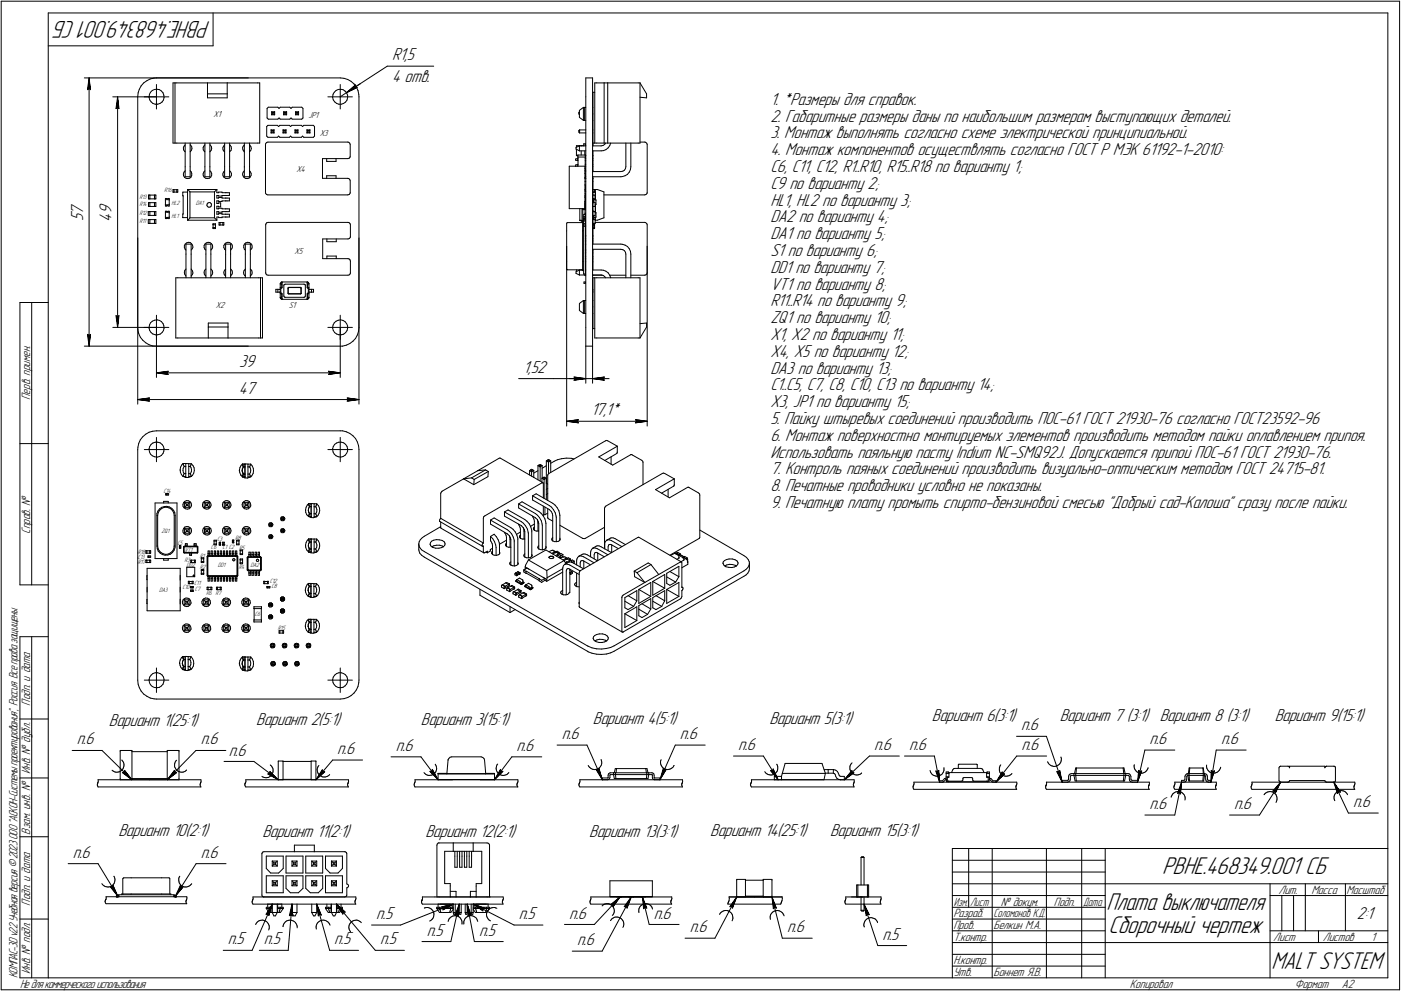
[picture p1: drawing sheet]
<svg xmlns="http://www.w3.org/2000/svg" width="595mm" height="421mm" viewBox="0 0 595 421" stroke-linecap="round" stroke-linejoin="round" font-family="sans-serif">
<defs><g id="words">
<g font-size="10.9">
<text x="89.4" y="9" transform="rotate(-180 89.4 9)">РВНЕ.468349.001 СБ</text>
<text x="493.7" y="371.5">РВНЕ.468349.001 СБ</text>
<text x="470.1" y="386.5">Плата выключателя</text>
<text x="470.9" y="396.5">Сборочный чертеж</text>
<text x="540.1" y="411.5">MALT SYSTEM</text>
</g>
<g font-size="7.8">
<text x="166.5" y="25.5">R1,5</text>
<text x="166.5" y="34.7">4 отв.</text>
<text x="327.3" y="44.6">1. *Размеры для справок.</text>
<text x="327.3" y="51.7">2. Габаритные размеры даны по наибольшим размерам выступающих деталей.</text>
<text x="327.3" y="58.8">3. Монтаж выполнять согласно схеме электрической принципиальной.</text>
<text x="327.3" y="66">4. Монтаж компонентов осуществлять согласно ГОСТ Р МЭК 61192-1-2010:</text>
<text x="327.3" y="73.1">C6, C11, C12, R1..R10, R15..R18 по варианту 1;</text>
<text x="327.3" y="80.3">C9 по варианту 2;</text>
<text x="327.3" y="87.4">HL1, HL2 по варианту 3;</text>
<text x="35.3" y="94" transform="rotate(-90 35.3 94)">57</text>
<text x="47.4" y="94.2" transform="rotate(-90 47.4 94.2)">49</text>
<text x="327.3" y="94.5">DA2 по варианту 4;</text>
<text x="327.3" y="101.7">DA1 по варианту 5;</text>
<text x="327.3" y="108.8">S1 по варианту 6;</text>
<text x="327.3" y="115.9">DD1 по варианту 7;</text>
<text x="327.3" y="123.1">VT1 по варианту 8;</text>
<text x="327.3" y="130.2">R11..R14 по варианту 9;</text>
<text x="327.3" y="137.3">ZQ1 по варианту 10;</text>
<text x="327.3" y="144.5">X1, X2 по варианту 11;</text>
<text x="101.6" y="155.9">39</text>
<text x="327.3" y="151.6">X4, X5 по варианту 12;</text>
<text x="222.3" y="158.3">1,52</text>
<text x="327.3" y="158.7">DA3 по варианту 13;</text>
<text x="101.4" y="167.2">47</text>
<text x="327.3" y="165.9">C1..C5, C7, C8, C10, C13 по варианту 14;</text>
<text x="327.3" y="173">X3, JP1 по варианту 15;</text>
<text x="251.1" y="176.5">17,1*</text>
<text x="327.3" y="180.2">5. Пайку штыревых соединений производить ПОС-61 ГОСТ 21930-76 согласно ГОСТ23592-96</text>
<text x="327.3" y="187.3">6. Монтаж поверхностно монтируемых элементов производить методом пайки оплавлением припоя.</text>
<text x="327.3" y="194.4">Использовать паяльную пасту Indium NC-SMQ92J. Допускается припой ПОС-61 ГОСТ 21930-76.</text>
<text x="327.3" y="201.6">7. Контроль паяных соединений производить визуально-оптическим методом ГОСТ 24715-81.</text>
<text x="327.3" y="208.7">8. Печатные проводники условно не показаны.</text>
<text x="327.3" y="215.8">9. Печатную плату промыть спирто-бензиновой смесью &quot;Добрый сад-Калоша&quot; сразу после пайки.</text>
<text x="46.3" y="308.4">Вариант 1(25:1)</text>
<text x="108.9" y="308.1">Вариант 2(5:1)</text>
<text x="178.8" y="308.1">Вариант 3(15:1)</text>
<text x="251.9" y="307.4">Вариант 4(5:1)</text>
<text x="326.8" y="307.4">Вариант 5(3:1)</text>
<text x="395.9" y="306.4">Вариант 6(3:1)</text>
<text x="433.8" y="310.3">п.6</text>
<text x="450.2" y="306.4">Вариант 7 (3:1) Вариант 8 (3:1)</text>
<text x="541.5" y="306.4">Вариант 9(15:1)</text>
<text x="32.6" y="316.3">п.6</text>
<text x="85.3" y="316.3">п.6</text>
<text x="238.7" y="314">п.6</text>
<text x="288.9" y="314">п.6</text>
<text x="488.3" y="316.2">п.6</text>
<text x="518.7" y="316.2">п.6</text>
<text x="97.2" y="321">п.6</text>
<text x="143.3" y="320.4">п.6</text>
<text x="168.1" y="319">п.6</text>
<text x="219.4" y="319">п.6</text>
<text x="313.6" y="318.7">п.6</text>
<text x="371.3" y="318.7">п.6</text>
<text x="386.2" y="318.7">п.6</text>
<text x="433.9" y="318.7">п.6</text>
<text x="488.3" y="343.8">п.6</text>
<text x="524.3" y="343.8">п.6</text>
<text x="574.8" y="342.9">п.6</text>
<text x="50.3" y="355.4">Вариант 10(2:1)</text>
<text x="111.5" y="355.5">Вариант 11(2:1)</text>
<text x="180.7" y="355.5">Вариант 12(2:1)</text>
<text x="250.3" y="355.5">Вариант 13(3:1)</text>
<text x="301.7" y="355.2">Вариант 14(25:1)</text>
<text x="352.6" y="355.2">Вариант 15(3:1)</text>
<text x="31" y="364.4">п.6</text>
<text x="85.3" y="364.4">п.6</text>
<text x="159.9" y="390.5">п.5</text>
<text x="220.3" y="390.5">п.5</text>
<text x="241.8" y="390.3">п.6</text>
<text x="277.8" y="390.3">п.6</text>
<text x="576.4" y="390.5">2:1</text>
<text x="96.8" y="401.2">п.5</text>
<text x="112.1" y="401.2">п.5</text>
<text x="142" y="401.2">п.5</text>
<text x="161.5" y="401.2">п.5</text>
<text x="181.2" y="397.5">п.5</text>
<text x="203.5" y="397.5">п.5</text>
<text x="245.1" y="401.6">п.6</text>
<text x="293" y="396.1">п.6</text>
<text x="334.3" y="396.1">п.6</text>
<text x="374.9" y="399.2">п.5</text>
</g>
<g font-size="5.4">
<text x="12.8" y="169.9" transform="rotate(-90 12.8 169.9)">Перв. примен.</text>
<text x="12.8" y="226.8" transform="rotate(-90 12.8 226.8)">Справ. !</text>
<text x="12.8" y="299.7" transform="rotate(-90 12.8 299.7)">Подп. и дата</text>
<text x="12.8" y="328.8" transform="rotate(-90 12.8 328.8)">Инв. ! дубл.</text>
<text x="12.8" y="354.6" transform="rotate(-90 12.8 354.6)">Взам. инв. !</text>
<text x="543.1" y="379.8">Лит.</text>
<text x="557.1" y="379.8">Масса</text>
<text x="572" y="379.8">Масштаб</text>
<text x="12.8" y="384.7" transform="rotate(-90 12.8 384.7)">Подп. и дата</text>
<text x="405" y="389.8">Разраб.</text>
<text x="425.2" y="384.8">! докум.</text>
<text x="447.6" y="384.8">Подп.</text>
<text x="405" y="394.8">Пров.</text>
<text x="422" y="394.8">Белкин М.А.</text>
<text x="405" y="399.8">Т.контр.</text>
<text x="540.9" y="399.8">Лист</text>
<text x="561.9" y="399.8">Листов</text>
<text x="582.4" y="399.8">1</text>
<text x="12.8" y="413.8" transform="rotate(-90 12.8 413.8)">Инв. ! подл.</text>
<text x="405" y="409.8">Н.контр.</text>
<text x="7.5" y="415.5" transform="rotate(-90 7.5 415.5)">КОМПАС-3Dv22Учебнаяверсия©2023ООО&quot;АСКОН-Системыпроектирования&quot;, Россия. Всеправазащищены.</text>
<text x="8.5" y="419.8">Недлякоммерческогоиспользования</text>
<text x="405" y="414.8">Утв.</text>
<text x="422" y="414.8">Боннет Я.В.</text>
<text x="480" y="419.8">Копировал</text>
<text x="550" y="419.8">Формат</text>
<text x="570" y="419.8">A2</text>
</g>
<g font-size="5.3">
<text x="405.1" y="384.8">Изм.</text>
<text x="412.1" y="384.8">Лист</text>
<text x="422" y="389.8">Соломонов К.Д.</text>
<text x="460.1" y="384.8">Дата</text>
</g>
<g font-size="4">
<text x="90.7" y="49.9">X1</text>
<text x="131" y="50.1">JP1</text>
<text x="135.8" y="57.8">X3</text>
<text x="126" y="73">X4</text>
<text x="125.1" y="107.9">X5</text>
<text x="91.7" y="130.9">X2</text>
<text x="122.6" y="130.8">S1</text>
</g>
<g font-size="2.8">
<text x="69.7" y="81.6">R16</text>
<text x="59.3" y="84.5">R13</text>
<text x="59.3" y="87.7">R14</text>
<text x="72.9" y="86.9">HL2</text>
<text x="83.2" y="87.1">DA1</text>
<text x="59.3" y="91.5">R12</text>
<text x="59.3" y="94.9">R11</text>
<text x="72.9" y="92.5">HL1</text>
<text x="69.5" y="209.3">C14</text>
<text x="68.6" y="226.6">ZQ1</text>
<text x="75.4" y="231.4">C5</text>
<text x="89.6" y="233.4">C6</text>
<text x="92.2" y="229.8">C3</text>
<text x="94.5" y="233.4">C1 C2</text>
<text x="99.9" y="229.3">R8</text>
<text x="101.6" y="233.5">R5</text>
<text x="58.5" y="239.5">R17</text>
<text x="58.5" y="235.3">R18</text>
<text x="58.5" y="237.5">C13</text>
<text x="78.4" y="238.9">R3</text>
<text x="78.4" y="234.3">VT1</text>
<text x="84.9" y="236.9">R1</text>
<text x="79.2" y="240.8">DD2</text>
<text x="84.9" y="241.9">R2</text>
<text x="92.5" y="241">DD1</text>
<text x="101.4" y="241.9">R4</text>
<text x="106.4" y="241">DA2</text>
<text x="67.6" y="251.5">DA3</text>
<text x="77.5" y="250.2">C10</text>
<text x="82.5" y="248.4">C11</text>
<text x="82.7" y="251.3">C7</text>
<text x="114.6" y="247.5">C12</text>
<text x="115.4" y="249.8">C8</text>
<text x="87.6" y="252.9">R6 R7</text>
<text x="108.2" y="261.9">C6</text>
<text x="118" y="267.6">R15</text>
</g>
</g></defs>
<g fill="none" stroke="#000" stroke-width=".42">
<path d="M.5 .5v420zM.5 .5h594zM20.5 5.5v410zM20.5 5.5h569zM20.5 19.5h70zM90.5 5.5v14zM589.5 5.5v410zM594.5 .5v420zM35.8 33.1h69.7zM37.2 38.1l.6-.5zM37.8 33.1l.6 5zM37.8 37.6l.6 .5z"/>
<path d="M37.8 33.1l-.6 5zM37.8 33.1v114zM58.7 39.5l-.2 1.6zM59.2 37.9l-.5 1.6zM59.9 36.5l-.7 1.4zM61 35.2l-1.1 1.3zM61 35.2l1.4-.9zM62.4 34.3l1.4-.8zM63.8 33.5l1.6-.3zM63.9 39.2l-.4 .8zM63.9 39.2l.8-.8zM64.7 38.4l.9-.4z"/>
<path d="M65.4 33.2l1.1-.1zM65.6 38l1.1-.1zM66.5 33.1h78zM66.5 35.9v5.2zM66.7 37.9l1 .2zM67.7 38.1l.9 .6zM68.6 38.7l.7 .8zM69.3 39.5l.3 1zM73.5 35.2v25.6zM73.5 35.2h.8zM74.3 35.2v25.6zM74.3 35.2h.8z"/>
<path d="M75.1 35.2h13zM88.1 35.2h8.4zM88.1 39.9h8.4zM88.1 35.2v4.7zM88.1 39.9v1.7zM96.5 35.2h13zM96.5 35.2v4.7zM96.5 39.9v1.7zM109.5 35.2h.8zM110.3 35.2v25.6zM142 39.2l-.5 .8zM142 39.2l.7-.8z"/>
<path d="M142.7 38.4l1-.4zM143.7 38l1-.1zM144.5 33.1l1.6 .2zM144.5 35.9v5.2zM144.7 37.9l1 .2zM145.7 38.1l.9 .6zM146.1 33.3l1.6 .5zM146.6 38.7l.6 .8zM147.2 39.4l4.5-2.2zM147.2 39.4l3.8-3.3zM147.2 39.4l5.9-3.8zM147.2 39.4l17.3-11.3z"/>
<path d="M147.2 39.5l.5 1zM147.7 33.8l1.4 .7zM149.1 34.5l1.3 1.1zM150.4 35.6l1 1.4zM151 36.9l.7 .3zM151 36.1v.8zM151.4 37l.7 1.4zM152.1 38.4l.3 1.6zM164.5 28.1h19.7zM248.8 33.1h2.9zM248.8 33.1v8zM251.7 33.1v8z"/>
<path d="M251.9 39.2h.7zM251.9 39.2v9.2zM252.6 35.2v25.6zM252.6 35.2h.9zM253.5 35.2h3.1zM256.6 35.2v25.6zM256.6 35.2h1.5zM258.1 35.2h13zM258.1 35.2v25.6zM271.1 35.2h.8zM271.9 35.2v25.6zM271.9 35.2l2.8 4.7z"/>
<path d="M274.7 39.9v1.7zM47.9 41.1h18.6zM49.3 46.1l.7-.5zM50 41.1l.5 5zM50 45.6l.5 .5zM50 41.1l-.7 5zM50 41.1v98zM58.5 41.1v98zM61.3 41.1h5.2zM63.3 41.4l.3 1zM63.3 41.1v.3zM63.5 40l-.2 1.1z"/>
<path d="M63.6 42.4l.6 .9zM64.2 43.3l.7 .6zM64.9 43.9l1.1 .4zM66 44.3h1zM66.5 41.1h5.2zM66.5 41.1v5.2zM67 44.3l1-.4zM68 43.9l.8-.6zM69.4 42.5l-.6 .8zM69.6 40.5l.1 1zM69.7 41.5l-.3 1zM88.1 41.6h8.4z"/>
<path d="M113.3 53.8v4zM113.3 57.8l.5 .5zM113.5 46.1v4zM113.5 50.1l.5 .5zM113.8 53.3h4.1zM113.8 53.3l-.5 .5zM113.8 58.3h4.1zM114 45.6h4zM114 50.6h4zM114 45.6l-.5 .5zM115.1 55.2v1.3zM115.1 56.5l.4-.4z"/>
<path d="M115.1 55.2l.4 .3zM115.1 55.2h1.3zM115.1 56.5h1.3zM115.4 47.5l.3 .3zM115.4 47.5h1.3zM115.4 48.8h1.3zM115.4 47.5v1.3zM115.5 55.5v.6zM115.5 56.1h.6zM115.5 55.5h.6zM115.7 48.4h.6zM115.7 47.8v.6z"/>
<path d="M115.7 47.8h.6zM115.7 48.4l-.3 .4zM116.1 55.5v.6zM116.1 56.1l.3 .4zM116.1 55.5l.3-.3zM116.3 47.8v.6zM116.3 47.8l.4-.3zM116.3 48.4l.4 .4zM116.4 55.2v1.3zM116.7 47.5v1.3zM117.9 53.3l.5 .5zM117.9 58.3l.5-.5z"/>
<path d="M118 45.6l.5 .5zM118 50.6l.5-.5zM118.4 57.8l.5 .5zM118.5 50.1l.5 .5zM118.9 53.3h4zM118.9 53.3l-.5 .5zM118.9 58.3h4zM119 50.6h4.1zM119 45.6l-.5 .5zM119 45.6h4.1zM120.2 55.2h1.3zM120.2 55.2l.4 .3z"/>
<path d="M120.2 56.5h1.3zM120.2 56.5l.4-.4zM120.2 55.2v1.3zM120.5 47.5v1.3zM120.5 47.5l.2 .3zM120.5 47.5h1.3zM120.5 48.8h1.3zM120.6 56.1h.6zM120.6 55.5h.6zM120.6 55.5v.6zM120.7 48.4l-.2 .4zM120.7 47.8h.7z"/>
<path d="M120.7 47.8v.6zM120.7 48.4h.7zM121.2 55.5v.6zM121.2 56.1l.3 .4zM121.2 55.5l.3-.3zM121.4 47.8l.4-.3zM121.4 47.8v.6zM121.4 48.4l.4 .4zM121.5 55.2v1.3zM121.8 47.5v1.3zM122.9 58.3l.5-.5zM122.9 53.3l.5 .5z"/>
<path d="M123.1 45.6l.5 .5zM123.1 50.6l.5-.5zM123.4 57.8l.6 .5zM123.6 50.1l.5 .5zM124 53.3l-.6 .5zM124 53.3h4zM124 58.3h4zM124.1 45.6l-.5 .5zM124.1 50.6h4.1zM124.1 45.6h4.1zM125.3 55.2v1.3zM125.3 56.5h1.3z"/>
<path d="M125.3 55.2h1.3zM125.3 55.2l.3 .3zM125.3 56.5l.3-.4zM125.6 48.8h1.2zM125.6 47.5l.2 .3zM125.6 47.5h1.2zM125.6 47.5v1.3zM125.6 56.1h.6zM125.6 55.5v.6zM125.6 55.5h.6zM125.8 48.4l-.2 .4zM125.8 47.8v.6z"/>
<path d="M125.8 47.8h.7zM125.8 48.4h.7zM126.2 56.1l.4 .4zM126.2 55.5v.6zM126.2 55.5l.4-.3zM126.5 47.8l.3-.3zM126.5 48.4l.3 .4zM126.5 47.8v.6zM126.6 55.2v1.3zM126.8 47.5v1.3zM128 53.3l.5 .5zM128.2 50.6l.5-.5z"/>
<path d="M128.2 45.6l.5 .5zM128.5 57.8l.5 .5zM128.5 57.8l-.5 .5zM128.7 46.1v4zM129 58.3h4.1zM129 53.3h4.1zM129 53.3l-.5 .5zM130.4 55.2l.3 .3zM130.4 55.2h1.3zM130.4 55.2v1.3zM130.4 56.5h1.3zM130.7 56.1l-.3 .4z"/>
<path d="M130.7 56.1h.6zM130.7 55.5h.6zM130.7 55.5v.6zM131.3 55.5v.6zM131.3 56.1l.4 .4zM131.3 55.5l.4-.3zM131.7 55.2v1.3zM133.1 53.3l.5 .5zM133.6 57.8l-.5 .5zM133.6 53.8v4zM139.3 41.1h5.2zM141.3 41.4l.3 1z"/>
<path d="M141.3 41.1v.3zM141.5 40l-.2 1.1zM141.6 42.4l.6 .9zM142.2 43.3l.8 .6zM143 43.9l.9 .4zM143.9 44.3h1zM144.5 41.1h5.2zM144.5 41.1v5.2zM144.5 41.1l2.7-1.7zM144.9 44.3l1.1-.4zM146 43.9l.8-.6zM147.4 42.5l-.6 .8z"/>
<path d="M147.7 40.5v1zM147.7 41.5l-.3 1zM152.4 40l.1 1.1zM152.5 41.1v98zM245.9 47.8l.2-.2zM245.9 48.4l.2 .2zM245.9 47.8v.6zM245.9 55.5l.3-.3zM245.9 55.5v.6zM245.9 56.1l.3 .4zM246.1 46.9l1.7-1.3zM246.1 49.9l1.7 1.2z"/>
<path d="M246.1 46.9v3zM246.2 55.2h2.6zM246.2 56.5h2.6zM246.2 55.2v1.3zM247.8 51.1h.4zM247.8 45.6v5.5zM247.8 45.6h.4zM248.2 45.6v5.5zM248.2 45.6h.6zM248.2 51.1h.6zM248.8 41.1v98zM251.7 55.2h.1"/>
<path d="M251.7 56.5h.1M251.9 45.6h.1M251.9 51.1h.1M251.7 41.1v98zM251.9 48.4v12.4zM271.9 41.3l2.8 .3zM73.5 60.8h.8zM74.3 60.8h.8zM75.1 60.8h34.4zM77.9 62.8l.1 .9zM77.9 73.9l.1 .8zM78 63.7l.4 .6z"/>
<path d="M78 74.7l.4 .7zM78.1 62.1l-.2 .7zM78.1 73.2l-.2 .7zM78.4 64.3l.3 .2zM78.4 75.4l.7 .4zM78.7 60.8v10.1zM78.7 70.9v4.2zM78.7 75.1h2.1zM78.7 61.6l-.6 .5zM78.7 72.6l-.6 .6zM79.1 75.8l.7 .1zM79.8 75.9l.8-.2z"/>
<path d="M80.6 75.7l.6-.5zM80.8 60.8v10.1zM80.8 70.9v4.2zM80.8 61.6l.2 .1zM80.8 72.6l.4 .4zM81 61.7l.4 .7zM81.2 73l.2 .7zM81.3 63.9l-.5 .6zM81.4 62.4l.1 .8zM81.4 74.4l-.2 .8zM81.4 73.7v.7zM81.5 63.2l-.2 .7z"/>
<path d="M86.3 73.9l.1 .8zM86.3 62.8l.1 .9zM86.4 74.7l.4 .7zM86.4 63.7l.4 .6zM86.5 73.2l-.2 .7zM86.5 62.1l-.2 .7zM86.8 75.4l.7 .4zM86.8 64.3l.2 .2zM87 60.8v10.1zM87 75.1h2.2zM87 70.9v4.2zM87 72.6l-.5 .6z"/>
<path d="M87 61.6l-.5 .5zM87.5 75.8l.7 .1zM88.2 75.9l.8-.2zM89 75.7l.6-.5zM89.2 70.9v4.2zM89.2 60.8v10.1zM89.2 72.6l.4 .4zM89.2 61.6l.2 .1zM89.4 61.7l.4 .7zM89.6 73l.3 .7zM89.7 63.9l-.5 .6zM89.8 62.4l.1 .8z"/>
<path d="M89.9 74.4l-.3 .8zM89.9 73.7v.7zM89.9 63.2l-.2 .7zM94.7 62.8v.9zM94.7 73.9v.8zM94.7 63.7l.5 .6zM94.7 74.7l.5 .7zM94.9 62.1l-.2 .7zM94.9 73.2l-.2 .7zM95.2 64.3l.2 .2zM95.2 75.4l.6 .4zM95.4 75.1h2.1z"/>
<path d="M95.4 70.9v4.2zM95.4 60.8v10.1zM95.4 61.6l-.5 .5zM95.4 72.6l-.5 .6zM95.8 75.8l.8 .1zM96.6 75.9l.8-.2zM97.4 75.7l.6-.5zM97.5 70.9v4.2zM97.5 60.8v10.1zM97.5 64.5l.6-.6zM97.5 61.6l.3 .1zM97.5 72.6l.5 .4z"/>
<path d="M97.8 61.7l.4 .7zM98 73l.3 .7zM98.2 62.4l.1 .8zM98.3 63.2l-.2 .7zM98.3 74.4l-.3 .8zM98.3 73.7v.7zM103 73.9l.2 .8zM103 62.8l.2 .9zM103.2 74.7l.4 .7zM103.2 63.7l.4 .6zM103.3 73.2l-.3 .7zM103.3 62.1l-.3 .7z"/>
<path d="M103.6 75.4l.6 .4zM103.6 64.3l.2 .2zM103.8 60.8v10.1zM103.8 70.9v4.2zM103.8 75.1h2.2zM103.8 72.6l-.5 .6zM103.8 61.6l-.5 .5zM104.2 75.8l.8 .1zM105 75.9l.7-.2zM105.7 75.7l.6-.5zM106 60.8v10.1zM106 70.9v4.2z"/>
<path d="M106 72.6l.3 .4zM106 61.6l.2 .1zM106.2 61.7l.4 .7zM106.3 73l.4 .7zM106.5 63.9l-.5 .6zM106.6 62.4l.2 .8zM106.7 74.4l-.4 .8zM106.7 73.7v.7zM106.8 63.2l-.3 .7zM109.5 60.8h.8zM112.8 61.4v20.4zM112.9 61l-.1 .4z"/>
<path d="M113.2 60.5l.6-.1zM113.2 60.5l-.3 .5zM113.8 60.4h33.9zM137 67.4h10.7zM137 67.4v8.4zM137 75.8h10.7zM138.8 74.7h3.9zM138.8 68.6h3.9zM138.8 74.7v1.1zM138.8 67.4v1.2zM142.7 74.7v1.1zM142.7 67.4v1.2z"/>
<path d="M147.7 67.4l.6-.2zM147.7 60.4l.5 .1zM147.7 75.8l.5 .1zM148.2 60.5l.4 .4zM148.2 75.9l.4 .4zM148.6 60.9l.2 .5zM148.6 76.3l.2 .5zM148.7 66.8l-.4 .4zM148.8 76.8v5zM148.8 61.4v5zM148.8 66.4l-.1 .4zM241.8 70.6h6.7z"/>
<path d="M241.8 70.6v18zM244.5 67.6l.9-.3zM244.5 67.6v.5zM244.5 68.1l.9 .1zM244.5 70.1v.5zM244.5 70.6h.1M244.5 70.1l.9-.3zM244.7 62.7l1.4-.7zM244.7 62.7v.6zM244.7 63.3l1.4 .8zM244.9 66.1h.5zM244.9 63.4v2.7z"/>
<path d="M244.9 61.9v.7zM244.9 61.9h2zM245.4 68.2h.1M245.4 67.3h.1M245.4 67.3v.9zM245.4 69.8h.1M245.4 69.8v.8zM245.4 65.9v.8zM245.5 65.9h.1M245.5 66.7h.1M245.5 66.7v3.9zM245.5 66.7h3.1z"/>
<path d="M245.5 65.9h3.1zM246.1 64.1h2.7zM246.1 62h2.7zM246.1 62v2.1zM246.9 64.1v1.8zM246.9 62h.1M246.9 61.9h1.1zM248.1 61.1h.1M248 61.1v.9zM248.1 61.1h.5zM248.4 64.1v1.8zM248.7 75.5h.1"/>
<path d="M248.7 73.5h.1M248.7 78.6h.1M248.5 78.6v2zM248.7 73.7h.1M248.7 75.4h.1M248.5 73.7v1.7zM248.6 72.3h.1M248.6 71.5h.1M248.5 75.4v3.2zM248.5 70.6v3.1zM248.5 72.9h.3zM248.5 75.9h.3z"/>
<path d="M248.5 72.4h.3zM248.5 77.1h.3zM248.6 61.1h.1M248.6 66.7h.1M248.6 66.7v4.8zM248.6 65.9h.1M248.6 68.2h.2zM248.6 67.3h.2zM248.6 69.8h.2zM248.6 70.8h.2zM248.7 78.6v2zM248.7 73.7v1.7z"/>
<path d="M248.7 61.1v.9zM248.7 71.5v.8zM248.7 65.9v.8zM248.8 75.1h.1M248.8 66.1h.1M248.7 61.9h.1M251.7 72.9h12zM251.7 75.1h12zM251.7 64.1h3.7zM251.7 62h3.7zM251.7 75.9h.1M251.7 68.2h.1"/>
<path d="M251.7 67.3h.1M251.7 72.4h.1M251.7 69.8h.1M251.7 70.8h.1M251.7 61.9h.1M251.9 77.1h.1M251.9 66.1h.1M251.9 60.8h.7zM251.9 61.4v.6zM251.9 64.1v8.8zM251.9 75.1v5.5zM251.9 60.8v.6z"/>
<path d="M252.6 60.8h.9zM253.5 60.8h3.1zM255.4 62l.8-.2zM255.4 64.1l.9-.1zM256.2 61.8l.7-.5zM256.3 64l1.1-.4zM256.6 60.8h1.5zM257.2 60.8l-.3 .5zM257.4 63.6l.9-.8zM258.1 60.8h13zM259 61.9l-.7 .9zM259.4 60.8l-.4 1.1z"/>
<path d="M263.7 72.9l.9-.2zM263.7 75.1l.7-.1zM264.4 75l1.1-.3zM264.6 72.7l.7-.4zM265.5 74.7l1-.6zM265.7 71.6l-.4 .7zM265.9 60.8v10.1zM265.9 70.9l-.2 .7zM267.3 73.2l-.8 .9zM267.8 72.1l-.5 1.1zM268 60.8v10.1zM268 70.9l-.2 1.2z"/>
<path d="M271.1 60.8h.8zM271.9 60.4h2zM273.9 60.4l.3 .1zM274.2 60.5l.5 .4zM274.7 60.9l.2 .5zM274.9 61.4v20.4zM63 93.3v1.6zM63 93.3h.1M63 94.9h.1M63 89.9v1.6zM63 89.9h.1M63 91.5h.1"/>
<path d="M63.1 82.9v1.6zM63.1 82.9h.1M63.1 84.5h.1M63.1 86.1v1.6zM63.1 86.1h.1M63.1 87.7h.1M63.2 94.9h.3zM63.2 93.3h.3zM63.2 84.5h.4zM63.2 82.9h.4zM63.2 87.7h.4zM63.2 86.1h.4z"/>
<path d="M63.2 91.5h.3zM63.2 89.9h.3zM63.7 93.3h.1M63.7 94.9h.1M63.7 89.9h.1M63.7 91.5h.1M63.7 82.9h.1M63.7 84.5h.1M63.7 86.1h.1M63.7 87.7h.1M63.7 94.9h1.9zM63.7 93.3h1.9z"/>
<path d="M63.7 93.3v1.6zM63.7 84.5h1.9zM63.7 82.9h1.9zM63.7 82.9v1.6zM63.7 87.7h1.9zM63.7 86.1h1.9zM63.7 86.1v1.6zM63.7 91.5h1.9zM63.7 89.9h1.9zM63.7 89.9v1.6zM65.6 94.9h.1M65.6 93.3h.1"/>
<path d="M65.6 93.3v1.6zM65.6 84.5h.1M65.6 82.9h.1M65.6 82.9v1.6zM65.6 87.7h.1M65.6 86.1h.1M65.6 86.1v1.6zM65.6 91.5h.1M65.6 89.9h.1M65.6 89.9v1.6zM65.7 94.9h.4zM65.7 93.3h.4z"/>
<path d="M65.7 84.5h.4zM65.7 82.9h.4zM65.7 87.7h.4zM65.7 86.1h.4zM65.7 91.5h.4zM65.7 89.9h.4zM66.2 93.3h.1M66.2 94.9h.1M66.2 82.9h.1M66.2 84.5h.1M66.2 86.1h.1M66.2 87.7h.1"/>
<path d="M66.2 89.9h.1M66.2 91.5h.1M66.2 93.3v1.6zM66.2 82.9v1.6zM66.2 86.1v1.6zM66.2 89.9v1.6zM70.3 84.3h.5zM70.3 84.8h1.6zM70.3 84.3v.5zM70.3 87h1.6zM70.3 87v.5zM70.3 87.5h.5z"/>
<path d="M70.3 87h.1M70.3 85.1v1.6zM70.3 84.8v.3zM70.3 86.7v.3zM70.3 89.7h.5zM70.3 90.2h1.6zM70.3 89.7v.5zM70.3 92.4h1.6zM70.3 92.4v.5zM70.3 92.9h.5zM70.3 90.5v1.6zM70.3 90.3v.2z"/>
<path d="M70.3 92.1v.3zM70.3 90.2h.1M70.8 84.3h.1M70.8 89.7h.1M70.9 84.5l.2 .1zM70.9 87.3l.2-.1zM70.9 87.3l-.1 .2zM70.9 89.9l.2 .1zM70.9 92.7l.2-.1zM70.9 92.7h.1M71.1 84.6h.1M71.3 87.3h.1"/>
<path d="M71.1 90h.1M71.3 92.7h.1M71.3 87.3l.1 .2zM71.4 92.9h.1M71.4 84.3h.5zM71.3 84.5h.1M71.4 87.5h.5zM71.4 89.7h.5zM71.3 89.9h.1M71.4 92.9h.5zM71.9 84.3v.5zM71.9 87v.5z"/>
<path d="M71.9 87h.1M71.9 86.7v.3zM71.9 85.1v1.6zM71.9 84.8v.3zM71.9 89.7v.5zM71.9 92.4v.5zM71.9 90.2h.1M71.9 92.1v.3zM71.9 90.5v1.6zM71.9 90.3v.2zM73.5 81.6h.1M73.5 80.6h.1"/>
<path d="M73.5 80.6v1zM73.6 80.6h.2zM73.6 81.6h.2zM73.9 80.6h.1M73.9 81.6h.1M73.9 80.6h1.2zM73.9 81.6h1.2zM73.9 80.6v1zM75.1 81.6h.1M75.1 80.6v1zM75.1 80.6h.1M75.2 80.6h.2z"/>
<path d="M75.2 81.6h.2zM75.5 81.6h.1M75.5 80.6h.1M75.5 80.6v1zM77.6 83.1h.1M77.6 92.4h.1M77.6 92.5h.1M77.6 81.7h.1M77.6 91v1.4zM77.6 81.7v1.4zM77.7 81.6h2zM77.7 83.1h.1"/>
<path d="M77.7 92.5h2zM77.7 90.9h.1M77.8 83.3v7.5zM77.8 90.8h.1M79.7 80.5v13.1zM79.7 80.5h.1M79.7 93.6h.1M79.8 93.6h12.3zM79.8 80.5l.9 1zM79.8 80.5h12.3zM80.7 81.5v11zM80.7 92.5h10.4z"/>
<path d="M80.7 81.5h10.4zM80.7 92.5l-.9 1.1zM87.9 87.3l.2 .5zM88 86.7l-.1 .6zM88.1 87.8l.6 .3zM88.3 86.3l-.3 .4zM88.3 86.3l.5-.3zM88.7 88.1l.5-.1zM88.8 86l.6 .2zM89.2 88l.5-.4zM89.4 86.2l.3 .4zM89.7 86.6l.1 .4z"/>
<path d="M89.8 87l-.1 .6zM90.5 96.7h.1M90.5 97.1h1zM90.5 95.5h.1M90.5 97.1h.1M90.5 95.5v1.2zM90.5 95.1h.1M90.5 96.7h1zM90.5 96.8v.2zM90.5 95.2v.2zM90.5 95.5h1zM90.5 95.1h1z"/>
<path d="M91.1 92.5l1 1.1zM91.1 81.5v11zM91.1 81.5l1-1zM91.5 95.5v1.2zM91.5 95.5h.1M91.5 96.8v.2zM91.5 95.2v.2zM91.5 95.1h.1M91.5 96.7h.1M91.5 97.1h.1M92.1 92.2v1.4zM92.1 89.9v1.1z"/>
<path d="M92.1 87.6v1.1zM92.1 85.3v1.1zM92.1 83.1v1.1zM92.1 80.5v1.4zM92.1 83.1h.8zM92.1 81.9h.8zM92.1 85.3h.8zM92.1 84.2h.8zM92.1 86.4h.8zM92.1 87.6h.8zM92.1 89.9h.8zM92.1 88.7h.8z"/>
<path d="M92.1 91h.8zM92.1 92.2h.8zM92.9 83.1v.2zM92.9 81.6v.3zM92.9 83.3h1.4zM92.9 81.6h1.4zM92.9 85.3v.3zM92.9 83.9h1.4zM92.9 85.6h1.4zM92.9 83.9v.3zM92.9 87.9h.8zM92.9 86.2v.2z"/>
<path d="M92.9 87.6v.3zM92.9 86.2h.8zM92.9 88.5h1.4zM92.9 88.5v.2zM92.9 90.2h1.4zM92.9 89.9v.3zM92.9 92.5h1.4zM92.9 90.8v.2zM92.9 90.8h1.4zM92.9 92.2v.3zM93 94.6v1zM93 94.6h.1"/>
<path d="M93 95.6h.1M93.1 95.6h.3zM93.1 94.6h.3zM93.5 94.6h.1M93.5 95.6h.1M93.5 95.6h1.2zM93.5 94.6h1.2zM93.5 94.6v1zM93.7 86.2v1.7zM94.3 81.6v.3zM94.3 81.9h1.5zM94.3 83.1v.2z"/>
<path d="M94.3 83.1h1.5zM94.3 83.9v.3zM94.3 84.2h1.5zM94.3 85.3h1.5zM94.3 85.3v.3zM94.3 88.7h1.5zM94.3 89.9h1.5zM94.3 89.9v.3zM94.3 88.5v.2zM94.3 90.8v.2zM94.3 92.2h1.5zM94.3 92.2v.3z"/>
<path d="M94.3 91h1.5zM94.7 95.6h.1M94.7 94.6h.1M94.7 94.6v1zM94.7 95.6h.3zM94.7 94.6h.3zM95.1 94.6h.1M95.1 95.6h.1M95.1 94.6v1zM95.9 81.9h.1M95.9 83.1h.1M95.9 84.2h.1"/>
<path d="M95.9 85.3h.1M95.9 88.7h.1M95.9 89.9h.1M95.9 92.2h.1M95.9 91h.1M95.9 83.1h.5zM95.9 81.9h.5zM95.9 84.2h.5zM95.9 85.3h.5zM95.9 89.9h.5zM95.9 88.7h.5zM95.9 91h.5z"/>
<path d="M95.9 92.2h.5zM96.4 81.9h1.1zM96.4 83.1h1.1zM96.4 85.3h1.1zM96.4 84.2h1.1zM96.4 89.9h1.1zM96.4 88.7h1.1zM96.4 91h1.1zM96.4 92.2h1.1zM97.5 81.9v1.2zM97.5 84.2v1.1zM97.5 88.7v1.2z"/>
<path d="M97.5 91v1.2zM112.8 81.8l.1 .4zM112.9 95.5v20.4zM112.9 82.2l.3 .4zM112.9 95.2v.3zM113.2 82.6l.6 .2zM113.3 94.7l.6-.2zM113.3 94.7l-.4 .5zM113.8 82.8h33.9zM113.9 94.5h33.9zM147.7 82.8l.6-.2zM147.8 94.5l.5 .1z"/>
<path d="M148.3 94.6l.4 .4zM148.7 95l.1 .5zM148.7 82.2l-.4 .4zM148.8 81.8l-.1 .4zM148.8 95.5v5zM240.7 95v3.1zM240.7 98.1v13zM240.8 94.7l.2-.1zM240.8 94.7l-.1 .3zM241 94.6h6.5zM241.8 88.6h6.7zM246.3 93.7l.9 .2z"/>
<path d="M246.3 93.6h.9zM246.3 88.6v5zM246.3 93.6h.1M247.2 93.7h.4zM247.2 94h.4zM247.3 94.6h.1M247.2 94v.4zM247.2 93.7v.3zM247.2 88.6v5.1zM247.5 98.1v13zM247.5 94.2v3.9zM247.5 94.2h.4z"/>
<path d="M247.6 88.6v.5zM247.6 89.1h1zM247.6 94v.2zM247.6 93.7v.3zM247.6 93.7l.3-.1zM247.6 88.6v5.1zM247.6 94l.3-.1zM247.8 94.1h.1M247.8 94h.1M247.9 92.8h.8zM247.9 92.8v23.6zM248.1 95.1h.1"/>
<path d="M248 95.1v1zM248.1 96.1h.1M248.1 92.1h.1M248 91.1v1zM248.1 91.1h.1M248.1 92.7h.1M248 92.7h.1M248 92.1v.6zM248.1 95.1h.5zM248.1 96.1h.5zM248.1 92.1h.5zM248.1 91.1h.5z"/>
<path d="M248.1 93.3h.6zM248.1 93.3v.6zM248.1 93.9h.6zM248.4 88.9h.3zM248.4 88.6v.3zM248.4 88.9h.1M248.7 85.7h.1M248.7 83.7h.1M248.7 83.8h.1M248.7 85.5h.1M248.5 83.8v1.7zM248.7 80.6h.1"/>
<path d="M248.7 80.9h.1M248.5 86.5h.1M248.5 86.1h.1M248.5 86.9h.1M248.5 87.3h.1M248.5 87.7h.1M248.5 88.1h.1M248.5 88.5h.1M248.5 85.7h.1M248.5 85.5v3.1zM248.5 80.6v3.2zM248.5 89.1v2z"/>
<path d="M248.7 83.2h.1M248.7 82.1h.1M248.7 83.1h.1M248.5 92.1v.7zM248.5 81.4h.3zM248.6 90.6h.1M248.6 96.1h.1M248.6 95.1h.1M248.6 89.1h.1M248.6 86.5v.4zM248.6 85.7v.4zM248.6 88.1v.4z"/>
<path d="M248.6 87.3v.4zM248.6 92.1h.1M248.6 91.1h.1M248.6 91h.1M248.7 95.1v1zM248.7 83.8v1.7zM248.7 96h.1M248.7 80.6v.3zM248.7 85.7v.4zM248.7 89.1h.1M248.7 88.1v.4zM248.7 86.1v.4z"/>
<path d="M248.7 86.9v.4zM248.7 87.7v.4zM248.7 88.5v.4zM248.7 91.1v1zM248.7 83.2v.5zM248.7 82.1v1zM248.7 92.1v.7zM248.7 92.8v.5zM248.7 93.9v1.2zM248.7 96.1v20.3zM248.7 86.6l-.1 .3zM248.7 86.6h.1"/>
<path d="M248.7 93.3v.6zM248.7 91h.1M248.7 90.7v.2zM248.7 90.6h.1M251.7 96h.1M251.7 81.4h.1M251.9 95.6v1.2zM251.9 97v6.7zM251.9 80.5h.1M251.9 92.9v.4zM251.9 80.5h1zM251.9 87.7v2z"/>
<path d="M251.9 85.1v1zM251.9 81.7v1.2zM251.9 81.6h1zM251.9 81.7h.1M251.9 93.3v1.6zM252 93.3h.1M252 94.9h.1M251.9 95.2v.2zM252 96.7h.1M251.9 96.7h.1M251.9 96.8v.2zM252 97.1h.1"/>
<path d="M251.9 97.1h.1M252 95.5h.1M251.9 95.5h.1M251.9 84.5v1.6zM251.9 84.5v.6zM251.9 89.7h.1M251.9 91.5v1.4zM251.9 89.7h.3zM251.9 92.9h.3zM251.9 92.1v.8zM251.9 91.5v.6zM251.9 82.9v1.6z"/>
<path d="M252 82.9h.1M252 84.5h.1M252 80.6h.1M251.9 80.6v1zM252 81.6h.1M251.9 86.1v1.6zM252 86.1h.1M252 87.7h.1M251.9 94.9v.3zM251.9 95.4h.1M252 95.6h.1M251.9 89.9v1.6z"/>
<path d="M252 89.9h.1M252 91.5h.1M252 93.3h.7zM252 94.9h.7zM252 95.1h.5zM252 97.1h.5zM252 95.1h.1M252 95.5v1.2zM252 82.9h.7zM252 84.5h.7zM252 81.6h.5zM252 80.6h.5z"/>
<path d="M252 86.1h.7zM252 87.7h.7zM252 89.9h.7zM252 91.5h.7zM252.2 92.5h.7zM252.2 84.5v1.6zM252.2 84.5v.3zM252.2 84.8v1.3zM252.2 84.8h.8zM252.2 89.7h.1M252.2 91.5v1.4zM252.2 92.4v.5z"/>
<path d="M252.2 92.4h.8zM252.2 91.5v.9zM252.5 96.7h.1M252.5 95.5h.1M252.5 97.1h.1M252.5 95.1h.1M252.5 81.6h.1M252.5 80.6h.1M252.6 96.7h.1M252.6 95.5h.1M252.6 97.1h.1M252.6 95.5v1.2z"/>
<path d="M252.6 96.8v.2zM252.6 95.2v.2zM252.6 80.6v1zM252.6 94.9v.3zM252.6 95.4h.1M252.7 93.3h.1M252.7 94.9h.1M252.7 82.9h.1M252.7 84.5h.1M252.7 86.1h.1M252.7 87.7h.1M252.7 89.9h.1"/>
<path d="M252.7 91.5h.1M252.8 94.5h21.1zM252.8 93.6h.1M252.9 83.1h.1M252.8 93.3v1.6zM253 87h.1M252.8 90.3h.1M252.8 82.9v1.6zM252.8 86.1v1.6zM252.8 89.9v1.6zM252.9 80.5v4.3zM252.9 87v3.3z"/>
<path d="M252.9 92.4v1.2zM252.9 80.5h.8zM252.9 93.6h.8zM252.9 92.4h.1M252.9 81.7h.1M252.9 83.3v1.5zM252.9 81.7v1.4zM253 84.8h.1M253.2 86.9h.1M253 90.3h.1M253.2 92.3h.1M253.2 85.1v1.6z"/>
<path d="M253.2 84.9h.1M253.2 86.7h.1M253.2 90.5v1.6zM253.2 90.3h.1M253.2 92.1h.1M253.7 80.5l2.8 1zM253.7 93.6l2.8-1.1zM256.5 81.5v11zM256.5 82.8h17.4zM273.9 94.5l.3 .1zM273.9 82.8l.5-.2zM274.2 94.6l.5 .4z"/>
<path d="M274.4 82.6l.4-.4zM274.7 95l.2 .5zM274.9 95.5v20.4zM274.9 81.8l-.1 .4zM58.5 101.1v70.6zM74.7 118h.8zM74.7 118v25.6zM75.5 118h34.4zM78.3 104.4v.8zM78.3 105.2l.4 .7zM78.3 115.7l.1 .7zM78.4 116.4l.4 .7z"/>
<path d="M78.5 114.9l-.2 .8zM78.7 103.7l.5-.5zM78.7 103.7l-.4 .7zM78.7 105.9l.3 .4zM78.8 117.1l.2 .2zM79 103.7h2.2zM79 107.9v10.1zM79 103.7v4.2zM79 114.3l-.5 .6zM79.2 103.2l.8-.2zM80 103h.8zM80.8 103l.6 .5z"/>
<path d="M81.2 107.9v10.1zM81.2 103.7v4.2zM81.2 114.3l.2 .3zM81.4 103.5l.4 .6zM81.4 114.6l.4 .5zM81.7 105.7l-.5 .6zM81.7 116.7l-.5 .6zM81.8 104.1l.2 .9zM81.8 115.1l.2 .9zM82 105l-.3 .7zM82 116l-.3 .7zM86.7 115.7l.1 .7z"/>
<path d="M86.7 104.4v.8zM86.7 105.2l.3 .7zM86.8 116.4l.4 .7zM86.9 114.9l.6-.6zM86.9 114.9l-.2 .8zM87 103.7l.6-.5zM87 103.7l-.3 .7zM87 105.9l.5 .4zM87.2 117.1l.3 .2zM87.5 103.7h2.1zM87.5 103.7v4.2zM87.5 107.9v10.1z"/>
<path d="M87.6 103.2l.8-.2zM88.4 103h.8zM89.2 103l.6 .5zM89.6 103.7v4.2zM89.6 107.9v10.1zM89.6 114.3l.2 .3zM89.8 114.6l.5 .5zM89.8 103.5l.5 .6zM90.1 116.7l-.5 .6zM90.1 105.7l-.5 .6zM90.3 115.1v.9zM90.3 104.1v.9z"/>
<path d="M90.3 116l-.2 .7zM90.3 105l-.2 .7zM95.1 104.4v.8zM95.1 105.2l.3 .7zM95.1 115.7l.1 .7zM95.2 116.4l.4 .7zM95.3 114.9l-.2 .8zM95.4 103.7l.6-.5zM95.4 103.7l-.3 .7zM95.4 105.9l.4 .4zM95.6 117.1l.2 .2zM95.8 103.7h2.2z"/>
<path d="M95.8 103.7v4.2zM95.8 107.9v10.1zM95.8 114.3l-.5 .6zM96 103.2l.8-.2zM96.8 103h.7zM97.5 103l.7 .5zM98 107.9v10.1zM98 103.7v4.2zM98 114.3l.2 .3zM98.2 103.5l.4 .6zM98.2 114.6l.4 .5zM98.5 105.7l-.5 .6z"/>
<path d="M98.5 116.7l-.5 .6zM98.6 104.1l.1 .9zM98.6 115.1l.1 .9zM98.7 105l-.2 .7zM98.7 116l-.2 .7zM103.5 115.7v.7zM103.5 116.4l.5 .7zM103.5 104.4v.8zM103.5 105.2l.3 .7zM103.7 114.9l-.2 .8zM103.8 103.7l.6-.5zM103.8 103.7l-.3 .7z"/>
<path d="M103.8 105.9l.4 .4zM104 117.1l.2 .2zM104.2 107.9v10.1zM104.2 103.7h2.1zM104.2 103.7v4.2zM104.2 114.3l-.5 .6zM104.4 103.2l.8-.2zM105.2 103h.7zM105.9 103l.7 .5zM106.3 107.9v10.1zM106.3 103.7v4.2zM106.3 117.3l.6-.6z"/>
<path d="M106.3 114.3l.3 .3zM106.3 106.3l.6-.6zM106.6 114.6l.4 .5zM106.6 103.5l.4 .6zM107 115.1l.1 .9zM107 104.1l.1 .9zM107.1 116l-.2 .7zM107.1 105l-.2 .7zM109.9 118h.8zM110.7 118h.8zM110.7 118v25.6zM111.5 118v25.6z"/>
<path d="M112.9 115.9v.4zM112.9 116.3l.4 .5zM113.3 116.8l.6 .1zM113.9 116.9h33.9zM119.5 119.9l-.1 .2zM119.5 119.9l.2-.1zM119.7 119.8h.1M119.8 119.8v.3zM119.8 119.8h10.7zM130.5 119.8v.3zM130.6 119.8h.1M130.8 119.9h.1"/>
<path d="M130.8 119.9l.2 .2zM137.1 101.5h10.7zM137.1 101.5v8.4zM137.1 109.9h10.7zM138.9 108.8h3.9zM138.9 102.7h3.9zM138.9 108.8v1.1zM138.9 101.5v1.2zM142.8 108.8v1.1zM142.8 101.5v1.2zM147.8 116.9l.6-.1zM147.8 101.5l.6-.2z"/>
<path d="M147.8 109.9l.5 .1zM148.3 110l.4 .4zM148.7 110.4l.1 .5zM148.8 116.3l-.4 .5zM148.8 100.9l-.4 .4zM148.8 115.9v.4zM148.8 110.9v5zM148.8 100.5v.4zM152.5 101.1v70.6zM240.7 111.1v3.1zM240.7 114.2l.1 .3zM240.7 104.6v76.4z"/>
<path d="M240.8 114.5l.2 .1zM241 114.6h6.5zM244.7 115.5l1.4-.8zM244.7 116.2l1.4 .6zM244.7 115.5v.7zM244.9 114.6v.8zM246.1 114.7h1.4zM246.1 116.8h2.4zM246.1 114.7v2.1zM246.9 114.6h.1M247.5 115h.4zM247.5 111.1v3.9z"/>
<path d="M247.9 116.4h.8zM248.1 119.8h.6zM248.1 119.8v.6zM248.7 117.1h.1M248.5 116.4v.7zM248.7 110h.1M248.7 109.1h.1M248.7 102.4h.1M248.7 101.4h.1M248.7 107.4h.1M248.7 106.5h.1M248.8 100.2h.1"/>
<path d="M248.8 111.3h.1M248.7 105.9h.1M248.8 103.7h.1M248.8 114.7h.1M248.7 116.8h.1M248.7 116.4v.7zM248.7 119.8v.6zM251.7 110h.1M251.7 109.1h.1M251.7 102.4h.1M251.7 101.4h.1M251.7 107.4h.1"/>
<path d="M251.7 106.5h.1M251.9 111.3h.1M251.9 100.2h.1M251.7 105.9h12zM251.7 103.7h12zM251.7 114.7h3.7zM251.7 116.8h3.7zM251.9 105.9v8.8zM251.9 116.9h4zM251.9 116.9h.1M251.9 118h.7zM251.9 118v12.4z"/>
<path d="M252.6 118h.9zM252.6 118v25.6zM253.5 118h17.6zM255.4 116.8l.8 .2zM255.4 114.7l.9 .1zM256.2 117l.7 .5zM256.3 114.8l1.1 .4zM256.9 117.5l.3 .5zM257.4 115.2l.9 .7zM258.3 115.9l.7 1zM259 116.9l.4 1.1zM259.1 116.9h6.8z"/>
<path d="M263.7 105.9l.9 .2zM263.7 103.7l.7 .1zM264.4 103.8l1.1 .3zM264.6 106.1l.7 .4zM265.3 106.5l.4 .7zM265.5 104.1l1 .6zM265.7 107.2l.2 .7zM265.9 107.9v10.1zM266.5 104.7l.8 1zM267.3 105.7l.5 1.1zM267.8 106.8l.2 1.1zM268 116.9h5.9z"/>
<path d="M268 107.9v10.1zM271.1 118h.8zM271.9 118v25.6zM273.9 116.9l.5-.1zM274.8 116.3l-.4 .5zM274.9 115.9l-.1 .4zM274.9 104.6v76.4zM8.5 128.5v120zM8.5 128.5h12zM13.5 128.5v120zM47.9 139.1h18.6zM49.3 134.1l.7 5z"/>
<path d="M49.3 134.1l.7 .5zM50 134.6l.5-.5zM50.5 134.1l-.5 5zM58.5 139.1l.1 1zM61.3 139.1h5.2zM63.3 139.4l.3 1zM63.3 139.1v.3zM63.5 138.1l-.2 1zM63.9 137.2l-.4 .9zM63.9 137.2l.8-.7zM64.7 136.5l.9-.4zM65.6 136.1l1.1-.2z"/>
<path d="M66.5 139.1h5.2zM66.5 139.1v5.2zM66.5 133.9v5.2zM66.5 139.1v21.3zM66.7 135.9l1 .2zM67.7 136.1l.9 .6zM68.6 136.7l.7 .8zM69.3 137.5l.3 .9zM69.6 138.4l.1 1zM69.7 139.4l-.3 1.1zM88.5 138.9h8.4zM88.5 137.2h8.4z"/>
<path d="M88.5 138.9v4.7zM88.5 137.2v1.7zM96.9 138.9v4.7zM96.9 137.2v1.7zM117.2 124.1h.8zM117.2 122.9h.8zM117.2 122.9v1.2zM118 124.1h.6zM118 122.9v1.2zM118 122.9h.6zM118.8 122.9h.1M118.8 124.1h.1"/>
<path d="M118.8 122.9h.2zM118.8 124.1h.2zM119 126.5l.1 .2zM119 122.3v2.5zM119 124.8v1.5zM119 120.6h.1M119 124.8h.5zM119 120.6h.5zM119 120.6v1.7zM119 126.3h.5zM119 122.3h.5zM119 126.5h.1"/>
<path d="M119.1 126.7l.3 .1zM119.1 120.3l.3-.1zM119.1 120.3h.1M119.3 122.4v2.1zM119.5 122.4h.1M119.5 124.5h.1M119.4 126.8h.4zM119.4 120.2h.4zM119.4 120.2h.1M119.4 126.8l.1 .3zM119.5 120.6h.1M119.5 124.8h.1"/>
<path d="M119.6 122.2h.1M119.6 126.3h.1M119.5 122.4l.2-.1zM119.5 124.5l.2 .1zM119.5 127.1l.2 .1zM119.6 120.7h.1M119.6 124.8h.1M119.6 120.1h.1M119.6 120.2h.1M119.6 126.8h.1M119.6 126.9h.1M119.7 125v1.1z"/>
<path d="M119.7 122h.1M119.7 126.1l-.1 .2zM119.7 120.9v1.1zM119.7 127.2h.1M119.7 120.1h.1M119.7 124.6l.1 .3zM119.7 127h.1M119.8 127.2h10.7zM119.8 120.1v2.1zM119.8 122.2h.1M119.8 126.9v.3zM119.8 124.9v2z"/>
<path d="M120.6 121.3v4.4zM120.6 125.7v.3zM120.6 126l.2 .2zM120.6 121v.3zM120.6 121l.3-.2zM120.8 126.2l.4 .1zM120.9 120.8l.3-.1zM121.2 120.7h7.9zM121.2 126.3h7.9zM122.3 122.4v2.2zM122.3 124.6h.1M122.4 122.2l.3-.1z"/>
<path d="M122.4 122.2l-.1 .2zM122.4 124.8l.3 .1zM122.4 122.4v2.2zM122.5 124.7h.1M122.4 122.4h.1M122.5 122.3h.1M122.7 124.8h.1M122.7 124.9h5zM122.7 122.1h5zM122.7 122.2h5zM122.7 124.8h5zM127.7 124.9h.1"/>
<path d="M127.7 122.1h.1M127.7 122.2h.1M127.8 124.7h.1M127.8 122.3h.1M127.8 122.2l.1 .2zM127.8 124.6h.1M127.8 122.4v2.2zM127.8 124.8h.1M127.9 122.4v2.2zM129.1 126.3l.4-.1zM129.1 120.7l.4 .1zM129.5 120.8l.1 .2z"/>
<path d="M129.6 126l-.1 .2zM129.6 121l.1 .3zM129.7 121.3v4.4zM129.7 125.7l-.1 .3zM130.5 126.8h.5zM130.5 120.2h.5zM130.5 126.9v.3zM130.5 124.9v2zM130.6 127.2h.1M130.6 120.1h.1M130.5 120.1v2.1zM130.6 127h.1"/>
<path d="M130.5 122.2h.1M130.6 124.6l-.1 .3zM130.6 124.6l.2-.1zM130.6 122.3l.2 .1zM130.6 126.1v.2zM130.6 126.3h.1M130.8 120.6h.1M130.6 120.7h.1M130.8 124.8h.1M130.6 124.8h.1M130.6 122h.1M130.6 122.2h.1"/>
<path d="M130.6 120.9v1.1zM130.6 125v1.1zM130.8 127.1h.1M130.7 120.1h.1M130.6 126.9h.1M130.7 120.2h.1M130.7 126.8h.1M130.8 124.8h.4zM130.8 122.3h.4zM130.8 120.6h.4zM130.8 126.3h.4zM130.8 124.5h.1"/>
<path d="M130.8 122.4h.1M131 120.2h.1M131.1 126.7h.1M131 126.8l-.2 .3zM131 122.4v2.1zM131.1 120.3h.1M131.2 120.5h.1M131.2 126.5l-.1 .2zM131.2 122.3v2.5zM131.2 126.3h.1M131.2 124.8v1.5zM131.2 120.6v1.7z"/>
<path d="M131.2 124.1h.3zM131.2 122.9h.3zM131.5 122.9h.1M131.5 124.1h.1M131.7 124.1h.6zM131.7 122.9h.6zM132.3 122.9v1.2zM132.3 124.1h.9zM132.3 122.9h.9zM133.2 122.9v1.2zM139.3 139.1h5.2zM141.3 139.4l.3 1z"/>
<path d="M141.3 139.1v.3zM141.5 138.1l-.2 1zM142 137.2l-.5 .9zM142 137.2l.7-.7zM142.7 136.5l1-.4zM143.7 136.1l1-.2zM144.5 139.1h5.2zM144.5 139.1v5.2zM144.5 133.9v5.2zM144.5 139.1v21.3zM144.7 135.9l1 .2zM145.7 136.1l.9 .6z"/>
<path d="M146.6 136.7l.6 .8zM147.2 137.5l.5 .9zM147.7 138.4v1zM147.7 139.4l-.3 1.1zM152.5 139.1l-.2 1.6zM246.1 128.9v3zM246.1 128.9l1.7-1.2zM246.1 131.9l1.7 1.3zM247.8 133.2h.4zM247.8 127.7h.4zM247.8 127.7v5.5zM248.1 120.4h.6z"/>
<path d="M248.2 133.2h.6zM248.2 127.7v5.5zM248.2 127.7h.6zM248.8 139.1v8zM251.9 133.2h.1M251.9 127.7h.1M251.7 139.1v8zM251.9 124.1h.1M251.8 122.9v1.2zM251.9 122.9h.1M251.9 130.4v9.2zM251.9 139.6h.7z"/>
<path d="M271.9 137.5l2.8-.3zM274.7 138.9l-2.8 4.7zM274.7 137.2v1.7zM35.8 147.1h69.7zM37.2 142.1l.6 5zM37.2 142.1l.6 .5zM37.8 142.6l.6-.5zM38.4 142.1l-.6 5zM58.6 140.1l.3 1.6zM58.9 141.7l.7 1.6zM59.6 143.3l1 1.2zM60.6 144.5l1.3 1.1z"/>
<path d="M61.9 145.6l1.4 .9zM63.3 146.5l1.6 .5zM63.6 140.4l.6 .9zM64.2 141.3l.7 .6zM64.9 147l1.6 .1zM64.9 141.9l1.1 .3zM66 142.2h1zM66.5 147.1h78zM66.5 158.4l5-.7zM66.5 158.4l5 .7zM66.5 158.4h78zM67 142.2l1-.2z"/>
<path d="M68 142l.8-.7zM69.4 140.5l-.6 .8zM71 158.4l.5 .7zM71.5 157.7l-.5 .7zM74.7 143.6h.8zM75.5 143.6h13zM88.5 143.6h8.4zM96.9 143.6h13zM109.9 143.6h.8zM110.7 143.6h.8zM139.5 159.1l5-.7zM139.5 157.7l.5 .7z"/>
<path d="M139.5 157.7l5 .7zM140 158.4l-.5 .7zM141.6 140.4l.6 .9zM142.2 141.3l.8 .6zM143 141.9l.9 .3zM143.9 142.2h1zM144.5 147.1h1zM144.9 142.2l1.1-.2zM145.5 147.1l1.7-.5zM146 142l.8-.7zM147.2 146.6l1.4-.6zM147.4 140.5l-.6 .8z"/>
<path d="M148.6 146l1.3-1.1zM151 143.8l-1.1 1.1zM151.8 142.3l-.8 1.5zM152.3 140.7l-.5 1.6zM248.8 147.1h2.9zM248.8 147.1v15.7zM251.7 147.1v15.7zM252.6 143.6h.9zM253.5 143.6h17.6zM271.1 143.6h.8zM58.5 169.8l5-.7zM58.5 169.8l5 .6z"/>
<path d="M58.5 169.8h94zM63 169.8l.5 .6zM63.5 169.1l-.5 .7zM147.5 170.4l5-.6zM147.5 169.1l.5 .7zM147.5 169.1l5 .7zM148 169.8l-.5 .6zM220.3 160.9h14.9zM235.2 160.9h13.6zM240.7 179l5-.7zM240.7 179l5 .7zM240.7 179h34.2z"/>
<path d="M241.9 160.9h6.9zM243.8 160.2l5 .7zM243.8 160.2l.5 .7zM243.8 161.5l5-.6zM244.3 160.9l-.5 .6zM245.2 179l.5 .7zM245.7 178.3l-.5 .7zM248.8 160.9h2.9zM251.7 160.9l5 .6zM251.7 160.9l5-.7zM251.7 160.9h7zM256.2 160.9l.5 .6z"/>
<path d="M256.7 160.2l-.5 .7zM269.9 179.7l5-.7zM269.9 178.3l.5 .7zM269.9 178.3l5 .7zM270.4 179l-.5 .7zM8.5 188.5h12zM58.5 191v98zM58.6 190l-.1 1zM58.9 188.4l-.3 1.6zM59.6 186.9l-.7 1.5zM60.6 185.6l1.3-1.1zM60.6 185.6l-1 1.3z"/>
<path d="M61.3 191h5.2zM61.9 184.5l1.4-.9zM63.3 191l.2 1zM63.3 190.7v.3zM63.3 183.6l1.6-.4zM63.5 192l.4 1zM63.6 189.7l-.3 1zM63.9 193l.8 .6zM64.2 188.8l.7-.6zM64.2 188.8l-.6 .9zM64.7 193.6l.9 .5zM64.9 183.2l1.6-.2z"/>
<path d="M64.9 188.2l1.1-.3zM65.6 194.1l1.1 .1zM66 187.9h1zM66.5 183h78zM66.5 191h5.2zM66.5 191v5.2zM66.5 185.8v5.2zM66.7 194.2l1-.2zM67 187.9l1 .2zM67.7 194l.9-.5zM68 188.1l.8 .7zM68.8 188.8l.6 .9z"/>
<path d="M69.3 192.6l-.7 .9zM69.4 189.7l.3 1zM69.6 191.7l-.3 .9zM69.7 190.7l-.1 1zM76.5 199.5l.1 1.1zM76.5 199.8h.1M76.7 198.5l-.2 1zM77.3 197.4l-.6 1.1zM77.7 199.9l.2 .8zM77.7 196.9l.2 .5zM77.7 196.9l-.4 .5zM77.7 196.9h1.2z"/>
<path d="M77.8 199l-.1 .9zM77.9 197.4l.2 .4zM78.1 197.8l.1 .4zM78.2 198.2h.7zM78.2 198.2l-.4 .8zM78.9 196.9v1.3zM78.9 198.2v3zM78.9 196.9h.3zM79.2 196.9l1 .1zM80.2 197v1.2zM80.2 197h1.1zM80.2 198.2h.7z"/>
<path d="M80.2 198.2v3.1zM80.9 198.2l.2 .4zM81 197.8l-.1 .4zM81.1 197.4l-.1 .4zM81.1 198.6l.3 1zM81.3 197l-.2 .4zM81.3 197l.7 .8zM81.4 199.6l-.1 .8zM82 197.8l.5 1zM82.5 198.8v1.1zM82.5 199.9l-.2 1.1zM101.7 199.7l.2 1.1z"/>
<path d="M101.7 200h.1M101.9 198.6l-.2 1.1zM102.4 197.7l-.5 .9zM102.4 197.7l.6-.5zM103 199.2l-.1 .9zM103 197.2l.1 .3zM103 197.2h1.1zM103.1 197.5l.1 .5zM103.2 198l.2 .4zM103.4 198.4l-.4 .8zM103.4 198.4h.7zM104.1 198.4v3z"/>
<path d="M104.1 197.2v1.2zM104.1 197.2l.3-.1zM104.4 197.1l.9 .1zM105.3 197.2v1.2zM105.3 197.2h1.2zM105.3 198.4h.7zM105.3 198.4v3zM106 198.4l.3 .5zM106.2 198l-.2 .4zM106.3 197.6l-.1 .4zM106.3 198.9l.2 .8zM106.5 197.2l-.2 .4z"/>
<path d="M106.5 199.7l-.1 .9zM106.5 197.2l.7 .8zM107.2 198l.4 1.1zM107.6 199.1l.1 1zM139.3 191h5.2zM141.3 191l.2 1zM141.3 190.7v.3zM141.5 192l.5 1zM141.6 189.7l-.3 1zM142 193l.7 .6zM142.2 188.8l.8-.6zM142.2 188.8l-.6 .9z"/>
<path d="M142.7 193.6l1 .5zM143 188.2l.9-.3zM143.7 194.1l1 .1zM143.9 187.9h1zM144.5 183h1zM144.5 191h5.2zM144.5 191v5.2zM144.5 185.8v5.2zM144.7 194.2l1-.2zM144.9 187.9l1.1 .2zM145.5 183l1.7 .5zM145.7 194l.9-.5z"/>
<path d="M146 188.1l.8 .7zM146.8 188.8l.6 .9zM147.2 183.5l1.4 .6zM147.2 192.6l-.6 .9zM147.4 189.7l.3 1zM147.7 191.7l-.5 .9zM147.7 190.7v1zM148.6 184.1l1.3 1.1zM149.9 185.2l1.1 1.2zM151 186.4l.8 1.4zM151.8 187.8l.5 1.6zM152.3 189.4l.2 1.6z"/>
<path d="M152.5 191v98zM202.9 200l9.2-5.4zM202.9 200l3.3-.4zM206.2 199.6l1.2 .7zM212.1 194.6h.4zM212.5 194.6l18.1 10.5zM225 200v1.8zM225 200l.4-.4zM225 200l.8 .5zM225.4 199.6l.4 .4zM225.4 199.6l.4-.2zM225.8 200l.5-.4z"/>
<path d="M225.8 199.4l.5 .2zM225.8 200v.5zM226.3 199.6l.4 .4zM226.7 200v2.9zM228.5 197.9l.9 .5zM228.5 197.9l.4-.3zM228.5 197.9v6zM228.9 197.6l.5-.2zM228.9 197.6l.5 .3zM229.4 197.9v.5zM229.4 197.4l.5 .2zM229.4 198.4v6z"/>
<path d="M229.4 198.4l.9-.5zM229.4 197.9l.5-.3zM229.9 197.6l.4 .3zM230.3 197.9v5.2zM230.3 199l1.8-1.1zM232.1 195.8l.5-.3zM232.1 195.8v9.5zM232.1 195.8l.9 .5zM232.6 195.5l.4 .3zM232.6 195.5l.4-.3zM233 195.8v.5zM233 196.3l.9-.5z"/>
<path d="M233 195.8l.4-.3zM233 195.2l.4 .3zM233 196.3v5zM233.4 195.5l.5 .3zM233.9 195.8v4.9zM233.9 196.8l1.5-.8zM235.4 196l1.4-.7zM236.8 195.3l1.7-.4zM238.5 194.9l2-.3zM240.5 194.6l2.2 .1zM242.7 194.7l1.1 .3zM254.3 194.1l7.7-4.4z"/>
<path d="M254.3 194.1l6 3.5zM256.9 195.7l5.1-3zM257.2 187.3l.4-.2zM257.6 187.1l.5 .2zM258.1 187.3l4.1 2.3zM259.6 194.1v3.2zM260.3 197.6l7.6-4.4zM262 189.7l.2-.1zM262 192.7h.1M262 192.5l.2-.1zM262.2 189.6v2.4zM262.2 192v.4z"/>
<path d="M268.1 193.1h.1M268.1 193.1h.2zM268.3 193.1l.3 .2zM268.6 193.3l4 2.3zM272.6 195.6l.4 .4zM273 196l.1 .4zM273.1 196.4v9.5zM65.9 213.7h9.3zM65.9 213.7v23.6zM66.6 219v13zM66.6 218.3v.7zM67 219v13z"/>
<path d="M67 218.9h.1M67.1 217.2l-.5 1.1zM67.2 217.8l-.2 1.1zM67.7 216.2l1-.6zM67.7 216.2l-.6 1zM67.7 216.9l-.5 .9zM68.5 216.2l1-.6zM68.5 216.2l-.8 .7zM68.7 215.6l1.1-.4zM69.5 213h2zM69.5 213v.7zM69.5 215.6l1-.1z"/>
<path d="M69.8 215.2l1.1-.1zM70.4 209.7v.6zM70.4 210.3h.3zM70.4 209.7h.3zM70.5 215.5l1.1 .2zM70.7 210.3h.6zM70.7 209.7v.6zM70.7 209.7h.6zM70.9 215.1l1.1 .3zM71.3 210.3h.3zM71.3 209.7v.6zM71.3 209.7h.3z"/>
<path d="M71.5 213v.7zM71.6 215.7l1 .5zM71.6 209.7v.6zM72 215.4l1 .6zM72.6 216.2l.7 .8zM73 216l.7 .8zM73.3 217l.5 .9zM73.7 216.8l.6 1zM73.8 217.9l.2 1.1zM74 219v13zM74.3 217.8l.1 1.2zM74.4 219v13z"/>
<path d="M75.2 213.7v23.6zM76.6 200.6l.4 1zM77 201.6l.7 .8zM77.7 202.4h1.2zM77.7 214.3v.8zM77.7 215.1l.4 .6zM77.9 200.7l.3 .5zM77.9 202l-.2 .4zM77.9 202.4l.9 .5zM78 213.5l-.3 .8zM78.1 201.6l-.2 .4zM78.1 215.7l.6 .5z"/>
<path d="M78.2 201.2h.7zM78.2 201.2l-.1 .4zM78.4 215.6h2.2zM78.4 213.4h2.2zM78.4 213.4l.8 .8zM78.4 213.4v2.2zM78.5 213l.7-.3zM78.5 213l-.5 .5zM78.7 216.2l.9 .1zM78.8 202.9h1zM78.9 201.2v1.2zM78.9 202.4v.5z"/>
<path d="M79.2 214.8l-.8 .8zM79.2 214.2h.6zM79.2 214.2v.6zM79.2 214.8h.6zM79.2 212.7l.8 .1zM79.6 216.3l.7-.1zM79.8 202.9l1-.3zM79.8 214.8l.8 .8zM79.8 214.2l.8-.8zM79.8 214.2v.6zM80 212.8l.7 .3zM80.2 202.4h1.1z"/>
<path d="M80.2 201.3h.7zM80.2 201.3v1.6zM80.3 216.2l.6-.6zM80.6 213.4v2.2zM80.7 213.1l.5 .7zM80.8 202.6l.3-.2zM80.9 201.3l.1 .4zM81 201.7l.1 .3zM81.1 202l.2 .4zM81.2 213.8l.2 .7zM81.3 200.4l-.4 .9zM81.3 215l-.4 .6z"/>
<path d="M81.4 214.5l-.1 .5zM81.8 201.9l-.5 .5zM82.3 201l-.5 .9zM86 214.3v.8zM86 215.1l.4 .6zM86.3 213.5l-.3 .8zM86.4 215.7l.7 .5zM86.7 215.6h2.2zM86.7 213.4h2.2zM86.7 213.4l.8 .8zM86.7 213.4v2.2zM86.8 213l.7-.3z"/>
<path d="M86.8 213l-.5 .5zM87.1 216.2l.8 .1zM87.5 214.8l-.8 .8zM87.5 214.2h.6zM87.5 214.2v.6zM87.5 214.8h.6zM87.5 212.7l.8 .1zM87.9 216.3l.7-.1zM88.1 214.8l.8 .8zM88.1 214.2l.8-.8zM88.1 214.2v.6zM88.3 212.8l.7 .3z"/>
<path d="M88.6 216.2l.6-.6zM88.9 213.4v2.2zM89 213.1l.5 .7zM89.5 213.8l.2 .7zM89.6 215l-.4 .6zM89.7 214.5l-.1 .5zM94.5 214.3l.1 .8zM94.6 215.1l.3 .6zM94.7 213.5l-.2 .8zM94.9 215.7l.7 .5zM95.2 213l.8-.3zM95.2 213l-.5 .5z"/>
<path d="M95.2 215.6h2.2zM95.2 213.4h2.2zM95.2 213.4l.8 .8zM95.2 213.4v2.2zM95.6 216.2l.8 .1zM96 212.7l.8 .1zM96 214.8l-.8 .8zM96 214.2h.6zM96 214.2v.6zM96 214.8h.6zM96.4 216.3l.7-.1zM96.6 214.8l.8 .8z"/>
<path d="M96.6 214.2v.6zM96.8 212.8l.7 .3zM97.1 216.2l.6-.6zM97.4 213.4v2.2zM97.4 213.4l-.8 .8zM97.5 213.1l.5 .7zM98 213.8l.1 .7zM98 215l-.3 .6zM98.1 214.5l-.1 .5zM101.9 200.8l.4 1zM102.3 201.8l.7 .8zM102.3 201.8h.1"/>
<path d="M102.9 214.3l.1 .8zM102.9 200.1l.2 .8zM103 215.1l.4 .6zM103 202.6h1.1zM103.1 213.5l.6-.5zM103.1 213.5l-.2 .8zM103.1 200.9l.3 .5zM103.1 202.2l-.1 .4zM103.1 202.6l1 .4zM103.2 201.8l-.1 .4zM103.4 215.7l.6 .5zM103.4 201.4l-.2 .4z"/>
<path d="M103.4 201.4h.7zM103.6 215.6h2.1zM103.6 213.4h2.1zM103.6 213.4l.8 .8zM103.6 213.4v2.2zM103.7 213l.7-.3zM104 216.2l.7 .1zM104.1 201.4v1.2zM104.1 202.6v.4zM104.1 203l1 .1zM104.4 212.7l.8 .1zM104.4 214.8l-.8 .8z"/>
<path d="M104.4 214.2h.7zM104.4 214.2v.6zM104.4 214.8h.7zM104.7 216.3l.8-.1zM105.1 214.8l.6 .8zM105.1 214.2v.6zM105.1 203.1l.9-.3zM105.2 212.8l.7 .3zM105.3 202.6h1.2zM105.3 201.4h.7zM105.3 201.4v1.6zM105.5 216.2l.6-.6z"/>
<path d="M105.7 213.4v2.2zM105.7 213.4l-.6 .8zM105.9 213.1l.4 .7zM106 202.8l.3-.2zM106 201.4l.2 .4zM106.2 201.8l.1 .5zM106.3 213.8l.2 .7zM106.3 202.3l.2 .3zM106.4 200.6l-.4 .8zM106.5 215l-.4 .6zM106.5 214.5v.5zM106.9 202.2l-.4 .4z"/>
<path d="M107.5 201.2l-.6 1zM107.7 200.1l-.2 1.1zM119.4 219.8l.4-.3zM119.4 219.8l-.2 .5zM119.6 220l.2 .1zM119.6 220h1zM119.6 220v.8zM119.8 219.5h.6zM120.4 219.5l.4 .4zM120.6 220v.8zM120.8 219.9l.2 .5zM129.8 216.6l.1 1.1z"/>
<path d="M129.8 216.8h.1M129.9 217.7l.4 1zM130 215.5l-.2 1.1zM130.3 218.7l.8 .8zM130.6 214.5l-.6 1zM130.6 214.5l.5-.5zM131 216.9l.2 .9zM131.1 216.1l-.1 .8zM131.1 214v.5zM131.1 219.5h1.1zM131.1 214h1.1zM131.1 214.5l.2 .4z"/>
<path d="M131.1 219.1v.4zM131.1 219.5l1 .4zM131.2 217.8l.3 .5zM131.3 214.9l.2 .3zM131.3 218.7l-.2 .4zM131.5 215.2l-.4 .9zM131.5 215.2h.7zM131.5 218.3l-.2 .4zM131.5 218.3h.7zM132.1 219.9l1 .1zM132.2 215.2v3.1zM132.2 218.3v1.2z"/>
<path d="M132.2 214v1.2zM132.2 219.5v.4zM132.2 214h.2zM132.4 214h1zM133.1 220l1-.4zM133.4 219.5h1.1zM133.4 218.3h.7zM133.4 214v1.3zM133.4 214h1.1zM133.4 215.3h.7zM133.4 215.3v3zM133.4 218.3v1.6z"/>
<path d="M134.1 219.6l.3-.1zM134.1 215.3l.3 .4zM134.1 218.3l.2 .4zM134.3 214.9l-.2 .4zM134.3 218.7l.2 .4zM134.4 215.7l.2 .9zM134.5 214.5l-.2 .4zM134.5 219.1v.4zM134.5 214v.5zM134.5 217.5l-.4 .8zM134.5 214l.8 .9zM134.6 216.6l-.1 .9z"/>
<path d="M135 219l-.5 .5zM135.3 214.9l.4 1zM135.6 218l-.6 1zM135.7 215.9l.1 1.1zM135.8 217l-.2 1zM187.2 209.7v10.5zM187.4 209.2l-.2 .5zM187.7 208.8l-.3 .4zM187.7 208.8h.1M187.8 208.7l9.1-5.2zM196.9 203.5l6-3.5zM196.9 203.5l3.4-.5z"/>
<path d="M196.9 203.5l4.4 2.4zM200.3 203l5.9-3.4zM200.3 203l1.1 .7zM201.3 205.9l6-3.4zM201.4 203.7l-.1 2.2zM201.4 203.7l6-3.4zM205.5 219.5l.4-.3zM205.5 219.5l-.2 .6zM205.9 219.2l24.3-14.1zM207.4 200.3l-.1 2.2zM214.3 217.5l7.2 4.2zM214.3 217.5v1.8z"/>
<path d="M214.3 217.5l1.5-.8zM214.3 219.3l7.2 4.1zM215.8 216.7l7.1 4zM220.3 214.1v1.7zM220.3 214.1l7.1 4.1zM220.3 215.8l7.1 4.2zM220.3 214.1l1.4-.9zM221.7 213.2l7.2 4.1zM225.8 200.5v1.9zM225.8 200.5l.9-.5zM226.2 210.7l7.1 4.1zM226.2 212.4l7.1 4.1z"/>
<path d="M226.2 219.5h.1M226.2 210.7l1.6-.9zM226.2 219.5l.2 .2zM226.2 210.7v1.7zM226.4 219.7l.4 .9zM226.7 201l1.8-1zM227.5 220h.1M227.4 218.2l.9 .7zM227.8 209.8l7.1 4.1zM228.3 218.9l.9 1.1zM228.9 217.3l.9 .7zM229.2 220l.8 1.3z"/>
<path d="M229.8 218l.9 1.1zM230.2 203.2l.9 .5zM230.2 203.2l.4-.3zM230.2 203.2v1.7zM230.3 205.1h.3zM230.3 205.1h.1M230.6 202.9l.5 .3zM230.6 202.9l.5-.2zM230.6 205.1l.2 .4zM230.6 205.1h.1M230.7 219.1l.8 1.4zM230.8 218.7h.7z"/>
<path d="M230.8 215.1v4.1zM230.8 205.5v6.1zM231.1 203.7v8.1zM231.1 202.7l.5 .2zM231.1 203.2l.5-.3zM231.1 203.2v.5zM231.1 203.7l1-.5zM231.5 215.5v3.2zM231.5 218.7l1.2-.7zM231.6 202.9l.5 .3zM232.1 207.9l.6-.3zM232.1 205.3l.6 .4z"/>
<path d="M232.1 210.1l.6-.4zM232.1 203.2v9.1zM232.7 220h.1M232.7 202v10.6zM232.7 216.2v3.8zM232.7 201.6v.4zM233.2 201.2l24-13.9zM233.2 201.2l-.5 .4zM233.3 214.8l1 .7zM233.4 216.6h.1M233.4 216.6l.8 .7zM234.2 217.3l.4 .9z"/>
<path d="M234.3 215.5l.8 1.1zM234.6 218.2l.2 .8zM234.8 219v10.8zM234.9 213.9l.9 .7zM235.1 216.6l.8 1.3zM235.8 214.6l.8 1zM235.9 217.9l.3 1.4zM236.2 219.3l.1 .6zM236.3 219.9v10.2zM236.6 215.6l.8 1.4zM237.4 217l.3 1.4zM237.7 218.4l.1 .6z"/>
<path d="M237.8 219v10.5zM256.8 215.9v17.3zM257 215.5l-.2 .4zM257.3 215.1l24-13.9zM257.3 215.1l-.3 .4zM278.5 208l7.6-4.4zM278.5 208l5.9 3.5zM281 209.5l5.1-2.9zM281.3 201.2l.5-.2zM281.8 201l.6 .2zM282.4 201.2l4 2.3zM283.8 207.9v3.3z"/>
<path d="M284.4 211.5l7.6-4.4zM286.1 206.6h.1M286.1 203.6l.3-.1zM286.3 206.2v.3zM286.4 203.5v2.5zM286.4 206l-.1 .2zM292 207.1l.3-.1zM292.3 207h.2zM292.5 207l.3 .2zM292.8 207.2l4 2.3zM296.8 209.5l.4 .4zM297.2 209.9l.1 .5z"/>
<path d="M297.3 210.4v17.9zM62 235h.1M62 234h.1M62 234v1zM62 238v1zM62 238h.1M62 239h.1M62.1 234h.2zM62.1 235h.2zM62.1 239h.2zM62.1 238h.2zM62.4 234h.1"/>
<path d="M62.4 235h.1M62.4 238h.1M62.4 239h.1M62.4 234h1.2zM62.4 235h1.2zM62.4 234v1zM62.4 239h1.2zM62.4 238h1.2zM62.4 238v1zM62.8 236.2v.6zM62.8 236.8h.3zM62.8 236.2h.3z"/>
<path d="M63.1 236.8h.6zM63.1 236.2v.6zM63.1 236.2h.6zM63.6 235h.1M63.6 234v1zM63.6 234h.1M63.6 239h.1M63.6 238h.1M63.6 238v1zM63.7 234h.2zM63.7 235h.2zM63.7 239h.2z"/>
<path d="M63.7 238h.2zM63.7 236.8h.3zM63.7 236.2v.6zM63.7 236.2h.3zM64 235h.1M64 234h.1M64 238h.1M64 239h.1M64 234v1zM64 238v1zM64 236.2v.6zM65.9 237.3h9.3z"/>
<path d="M66.6 232l.2 1.2zM66.8 233.2l.4 1zM67 232l.1 1.1zM67.1 233.1l.5 .9zM67.2 234.2l.9 .8zM67.6 234l.8 .8zM68.1 235l.9 .6zM68.4 234.8l.9 .5zM69 235.6l1.1 .3zM69.3 235.3l1.1 .2zM69.5 237.3v.7zM69.5 238h2z"/>
<path d="M70.1 235.9l1.2-.1zM70.4 235.5l1.1-.1zM71.3 235.8l1.1-.3zM71.5 237.3v.7zM71.5 235.4l1-.5zM72.4 235.5l.8-.7zM72.5 234.9l.8-.8zM73.8 233.2l-.5 .9zM73.9 233.8l-.7 1zM74 232.1l-.2 1.1zM74 232.1h.1M74.3 232.7l-.4 1.1z"/>
<path d="M74.4 232l-.1 .7zM76.2 232.7v.3zM76.2 232.1v.6zM76.2 232.1h.6zM76.2 232.7h.6zM76.2 231.7h.6zM76.2 231.7v.4zM76.2 233h.6zM76.8 232.7v.3zM76.8 231.7v.4zM76.8 232.1v.6zM77.7 225.3v.8z"/>
<path d="M77.7 226.1l.4 .6zM78 232.3l.2-.2zM78 234.7l.2 .2zM78 232.3v2.4zM78 224.5l-.3 .8zM78.1 232.3h.1M78.1 232.3l.1-.1zM78.1 232.3v2.4zM78.1 234.7l.1 .2zM78.1 234.7h.1M78.1 232.4h.1M78.3 234.7h.1"/>
<path d="M78.1 232.4v2.2zM78.1 226.7l.6 .5zM78.2 234.9h2.4zM78.2 232.2h.1M78.2 232.1h.5zM78.2 232.2h.5zM78.3 234.7h5.4zM78.3 232.3h5.4zM78.2 234.9h.1M78.4 226.6h2.2zM78.4 224.5h2.2zM78.4 224.5l.8 .7z"/>
<path d="M78.4 224.5v2.1zM78.5 223.9l.7-.2zM78.5 223.9l-.5 .6zM78.7 231v.4zM78.7 231.4v.2zM78.7 231.6h.8zM78.7 231h.8zM78.7 231.6v.5zM78.7 232.2h.8zM78.7 227.2l.9 .1zM79.2 225.8l-.8 .8zM79.2 225.2h.6z"/>
<path d="M79.2 225.2v.6zM79.2 225.8h.6zM79.2 223.7l.8 .1zM79.5 232.2h3zM79.5 231v.4zM79.5 231.4v.2zM79.5 232.1h3zM79.5 231.6v.5zM79.6 227.3l.7-.1zM79.8 225.8l.8 .8zM79.8 225.2l.8-.7zM79.8 225.2v.6z"/>
<path d="M80 223.8l.7 .3zM80.3 227.2l.6-.5zM80.6 234.9v.5zM80.6 235.4h.8zM80.6 235.4v.2zM80.6 236h.8zM80.6 234.9h.8zM80.6 235.6v.4zM80.6 224.5v2.1zM80.7 224.1l.5 .6zM81 239h.1M81 238h.1"/>
<path d="M81 238v1zM81.1 238h.3zM81.1 239h.3zM81.2 224.7l.2 .8zM81.3 226l-.4 .7zM81.4 234.9h2.4zM81.4 235.6v.4zM81.4 234.9v.5zM81.4 235.4v.2zM81.4 238h1.2zM81.4 239h1.2zM81.4 238v1z"/>
<path d="M81.4 225.5l-.1 .5zM82.5 231.6h.8zM82.5 231v.4zM82.5 232.2h.8zM82.5 231.6v.5zM82.5 231.4v.2zM82.5 231h.8zM82.6 238h.3zM82.6 238v1zM82.6 239h.3zM83 239h.1M83 238h.1"/>
<path d="M83 238v1zM83.3 231v.4zM83.3 232.1h.5zM83.3 231.6v.5zM83.3 231.4v.2zM83.3 232.2h.5zM83.7 232.3h.1M83.8 234.9h.1M84 232.3h.1M84 234.7h.1M83.8 232.4v2.2zM83.8 234.6h.1"/>
<path d="M83.8 232.2l.2 .1zM83.8 232.1l.2 .2zM83.8 232.2h.1M84 232.3v2.4zM84 234.7l-.2 .2zM85.5 238.6h.1M85.5 239h1zM85.5 237.4h.1M85.5 239h.1M85.5 237.4v1.2zM85.5 237h.1M85.5 238.6h1z"/>
<path d="M85.5 238.7v.2zM85.5 237.1v.2zM85.5 237.4h1zM85.5 237h1zM86.1 225.3l.1 .8zM86.2 226.1l.3 .6zM86.4 224.5l-.3 .8zM86.5 237.4v1.2zM86.5 237.4h.1M86.5 238.7v.2zM86.5 237.1v.2zM86.5 237h.1"/>
<path d="M86.5 238.6h.1M86.5 239h.1M86.5 226.7l.7 .5zM86.9 223.9l.7-.2zM86.9 223.9l-.5 .6zM86.9 226.6h2.1zM86.9 224.5h2.1zM86.9 224.5l.6 .7zM86.9 224.5v2.1zM87.2 227.2l.8 .1zM87.5 225.8l-.6 .8zM87.5 225.2h.7z"/>
<path d="M87.5 225.2v.6zM87.5 225.8h.7zM87.6 223.7l.8 .1zM88 236.4l.3-.3zM88 236.4v8.2zM88 227.3l.7-.1zM88.1 236.5v8.1zM88.1 236.5h.1M88.2 225.8l.8 .8zM88.2 225.2l.8-.7zM88.2 225.2v.6zM88.3 236.1h.1"/>
<path d="M88.3 236.2l-.2 .3zM88.3 236.2l.2 .2zM88.3 236.2h.1M88.3 236.6v7.8zM88.3 236.6l.2-.2zM88.4 235.2v.5zM88.4 235.7v.4zM88.4 234.1h.5zM88.4 235h.1M88.4 236.2h.5zM88.4 234.1v.9zM88.4 235.2h.5z"/>
<path d="M88.4 223.8l.7 .3zM88.5 236.4h12.1zM88.7 227.2l.6-.5zM88.9 235.2v.5zM88.9 235h.1M88.9 236.2h.8zM88.9 234.1v.9zM88.9 235.7v.4zM88.9 236.1h.8zM89 224.5v2.1zM89.1 224.1l.5 .6zM89.6 224.7l.1 .8z"/>
<path d="M89.7 235.7v.4zM89.7 235.2v.5zM89.7 235h.1M89.7 236.2h.5zM89.7 234.1v.9zM89.7 235.2h.5zM89.7 234.1h.5zM89.7 226l-.4 .7zM89.7 225.5v.5zM90.2 234.1v.9zM90.2 235h.1M90.2 236.1h.8z"/>
<path d="M90.2 235.7v.4zM90.2 235.2v.5zM90.2 236.2h.8zM90.9 231.1v.4zM90.9 229.9v1.2zM90.9 229.9h1zM90.9 231.1h1zM90.9 229.5h1zM90.9 229.5v.4zM90.9 231.5h1zM91 235h.1M91 234.1v.9z"/>
<path d="M91 235.2v.5zM91 235.7v.4zM91 234.1h.5zM91 235.2h.5zM91 236.2h.5zM91.5 235.2v.5zM91.5 236.1h.8zM91.5 235.7v.4zM91.5 236.2h.8zM91.5 235h.1M91.5 234.1v.9zM91.9 229.5h.1"/>
<path d="M91.9 231.1h.1M91.9 229.9h.1M91.9 231.5h.1M91.9 229.9v1.2zM91.9 231.1v.4zM91.9 229.5v.4zM92.3 234.1v.9zM92.3 235.2h.5zM92.3 235.7v.4zM92.3 234.1h.5zM92.3 235.2v.5zM92.3 236.2h.5z"/>
<path d="M92.3 235h.1M92.8 236.2h.8zM92.8 234.1v.9zM92.8 235h.1M92.8 235.7v.4zM92.8 236.1h.8zM92.8 235.2v.5zM93.1 231.3v.3zM93.1 230.7v.6zM93.1 230.7h.5zM93.1 231.3h.5zM93.1 230.4h.5z"/>
<path d="M93.1 230.4v.3zM93.1 231.6h.5zM93.6 235.2v.5zM93.6 235h.1M93.6 236.2h.5zM93.6 235.7v.4zM93.6 234.1v.9zM93.6 235.2h.5zM93.6 234.1h.5zM93.7 230.4h.1M93.7 231.3h.1M93.7 230.7h.1"/>
<path d="M93.7 231.6h.1M93.6 230.7v.6zM93.7 231.3v.3zM93.7 230.4v.3zM94.1 235.2v.5zM94.1 236.2h.8zM94.1 236.1h.8zM94.1 235h.1M94.1 235.7v.4zM94.1 234.1v.9zM94.5 225.3l.1 .8zM94.6 231.3v.3z"/>
<path d="M94.6 231.3h.1M94.6 230.4v.3zM94.6 231.6h.1M94.6 230.4h.1M94.6 230.7h.1M94.6 226.1l.3 .6zM94.7 230.7v.6zM94.7 230.7h.5zM94.7 231.3h.5zM94.7 230.4h.5zM94.7 231.6h.5zM94.7 224.5l-.2 .8z"/>
<path d="M94.9 235.2h.5zM94.9 235.7v.4zM94.9 236.2h.5zM94.9 235h.1M94.9 234.1h.5zM94.9 235.2v.5zM94.9 234.1v.9zM94.9 226.7l.7 .5zM95.2 230.4h.1M95.2 231.3h.1M95.2 230.7h.1M95.2 231.6h.1"/>
<path d="M95.2 230.7v.6zM95.2 231.3v.3zM95.2 230.4v.3zM95.2 223.9l.8-.2zM95.2 223.9l-.5 .6zM95.2 226.6h2.2zM95.2 224.5h2.2zM95.2 224.5l.8 .7zM95.2 224.5v2.1zM95.4 236.2h.8zM95.4 235.2v.5zM95.4 236.1h.8z"/>
<path d="M95.4 235h.1M95.4 235.7v.4zM95.4 234.1v.9zM95.6 227.2l.8 .1zM96 223.7l.8 .1zM96 225.8l-.8 .8zM96 225.2h.6zM96 225.2v.6zM96 225.8h.6zM96.2 235h.1M96.2 235.2h.5zM96.2 236.2h.5z"/>
<path d="M96.2 235.2v.5zM96.2 234.1h.5zM96.2 235.7v.4zM96.2 234.1v.9zM96.4 227.3l.7-.1zM96.6 225.8l.8 .8zM96.6 225.2l.8-.7zM96.6 225.2v.6zM96.7 234.1v.9zM96.7 235h.1M96.7 236.2h.8zM96.7 236.1h.8z"/>
<path d="M96.7 235.2v.5zM96.7 235.7v.4zM96.8 223.8l.7 .3zM97.1 227.2l.6-.5zM97.4 224.5v2.1zM97.5 234.1h.5zM97.5 235.2h.5zM97.5 236.2h.5zM97.5 235.2v.5zM97.5 234.1v.9zM97.5 235.7v.4zM97.5 235h.1"/>
<path d="M97.5 224.1l.5 .6zM98 224.7l.1 .8zM98 235h.1M98 235.7v.4zM98 235.2v.5zM98 236.2h.8zM98 236.1h.8zM98 234.1v.9zM98 226l-.3 .7zM98.1 225.5l-.1 .5zM98.7 230.3v.3zM98.7 229.7v.6z"/>
<path d="M98.7 229.7h.5zM98.7 230.3h.5zM98.7 229.4h.5zM98.7 229.4v.3zM98.7 230.6h.5zM98.8 237.8l.2 .4zM98.8 234.1h.5zM98.8 235h.1M98.8 235.2v.5zM98.8 235.2h.5zM98.8 234.1v.9zM98.8 236.2h.5z"/>
<path d="M98.8 235.7v.4zM99 238.2l.3 .1zM99 237.5l.3-.2zM99 237.5l-.2 .3zM99.3 229.4h.1M99.3 230.3h.1M99.3 229.7h.1M99.3 230.6h.1M99.2 229.7v.6zM99.3 230.3v.3zM99.3 229.4v.3zM99.3 238.3l.4-.1z"/>
<path d="M99.3 237.3l.4 .2zM99.3 234.1v.9zM99.3 235.2v.5zM99.3 236.1h.8zM99.3 236.2h.8zM99.3 235.7v.4zM99.3 235h.1M99.7 237.5l.1 .3zM99.8 237.8l-.1 .4zM100.1 234.1v.9zM100.1 235.2h.5zM100.1 235.7v.4z"/>
<path d="M100.1 236.2h.5zM100.1 235h.1M100.1 234.1h.5zM100.1 235.2v.5zM100.5 231.5h1zM100.5 229.9v1.2zM100.5 229.5h.1M100.5 231.1h1zM100.5 231.1v.4zM100.5 229.6v.3zM100.5 229.9h1zM100.5 229.5h1z"/>
<path d="M100.6 236.4h.1M100.6 236.2h.1M100.6 235h.1M100.6 234.1v.9zM100.6 235.7v.4zM100.6 236.1h.1M100.6 235.2v.5zM100.7 236.6v7.8zM100.7 236.2h.1M100.7 236.6l.2-.1zM100.7 236.1l.3 .3zM100.7 236.2l.2 .3z"/>
<path d="M100.9 236.5v8.1zM101 236.4v8.2zM101.5 229.9v1.2zM101.5 231.1v.4zM101.5 229.6v.3zM101.5 229.5h.1M102 235.6h1zM102 234v1.3zM102 233.7h.1M102 235.3h1zM102 235.3v.3zM102 233.8v.2z"/>
<path d="M102 234h1zM102 233.7h1zM102 239.1h.1M102 239.5h1zM102 237.9h.1M102 239.5h.1M102 237.9v1.2zM102 237.5h.1M102 239.1h1zM102 239.2v.2zM102 237.6v.2zM102 237.9h1z"/>
<path d="M102 237.5h1zM102.9 225.3l.1 .8zM103 226.1l.4 .6zM103 234v1.3zM103 235.3v.3zM103 233.8v.2zM103 233.7h.1M103 237.9v1.2zM103 237.9h.1M103 239.2v.2zM103 237.6v.2zM103 237.5h.1"/>
<path d="M103 239.1h.1M103 239.5h.1M103.1 224.5l-.2 .8zM103.4 226.7l.6 .5zM103.6 226.6h2.1zM103.6 224.5h2.1zM103.6 224.5l.8 .7zM103.6 224.5v2.1zM103.7 223.9l.7-.2zM103.7 223.9l-.6 .6zM104 227.2l.7 .1zM104.4 223.7l.8 .1z"/>
<path d="M104.4 225.8l-.8 .8zM104.4 225.2h.7zM104.4 225.2v.6zM104.4 225.8h.7zM104.7 227.3l.8-.1zM105 236.9v5.2zM105.1 225.8l.6 .8zM105.1 225.2v.6zM105.2 236.9l.2-.3zM105.2 236.9v5.2zM105.2 236.9h.1M105.2 223.8l.7 .3z"/>
<path d="M105.3 236.5h.4zM105.3 237l.2-.2zM105.3 236.5l-.3 .4zM105.3 237v5zM105.4 236.6h.1M105.4 236.6h.3zM105.5 236.8h5zM105.5 227.2l.6-.5zM105.7 235.6h.6zM105.7 234.6h.6zM105.7 234.6v.9zM105.7 235.6v.4z"/>
<path d="M105.7 236.6h.6zM105.7 235.5h.1M105.7 236v.5zM105.7 224.5v2.1zM105.7 224.5l-.6 .7zM105.9 224.1l.4 .6zM106.3 236.6h.7zM106.3 236v.5zM106.3 235.5h.1M106.3 234.6v.9zM106.3 236.5h.7zM106.3 235.6v.4z"/>
<path d="M106.3 224.7l.2 .8zM106.5 226l-.4 .7zM106.5 225.5v.5zM107 236v.5zM107 234.6h.6zM107 235.6v.4zM107 235.6h.6zM107 235.5h.1M107 234.6v.9zM107 236.6h.6zM107.6 236v.5zM107.6 236.5h.8z"/>
<path d="M107.6 236.6h.8zM107.6 235.6v.4zM107.6 234.6v.9zM107.6 235.5h.1M108.4 235.5h.1M108.4 235.6v.4zM108.4 234.6h.6zM108.4 236.6h.6zM108.4 234.6v.9zM108.4 235.6h.6zM108.4 236v.5zM108.9 238.1l.2 .3z"/>
<path d="M109 236.5h.6zM109 234.6v.9zM109 236.6h.6zM109 236v.5zM109 235.6v.4zM109 235.5h.1M109.1 238.4l.3 .2zM109.1 237.7l.3-.1zM109.1 237.7l-.2 .4zM109.4 238.6l.3-.2zM109.4 237.6l.3 .1zM109.6 235.5h.1"/>
<path d="M109.6 235.6v.4zM109.6 236.6h.6zM109.6 234.6h.6zM109.6 234.6v.9zM109.6 236v.5zM109.6 235.6h.6zM109.7 237.7l.2 .4zM109.9 238.1l-.2 .3zM110.2 235.5h.1M110.2 236.5h.5zM110.2 236.6h.4zM110.2 236v.5z"/>
<path d="M110.2 235.6v.4zM110.2 234.6v.9zM110.5 236.8l.2 .2zM110.6 236.6l.2 .3zM110.6 236.6h.1M110.8 236.9h.1M110.7 236.5l.3 .4zM110.7 237v5zM110.8 236.9v5.2zM111 236.9v5.2zM114.1 222.8l.1 .6zM114.1 227.9l.1 .6z"/>
<path d="M114.2 223.4l.4 .4zM114.2 228.5l.4 .4zM114.3 222.3l.4-.2zM114.3 222.3l-.2 .5zM114.3 227.4l.4-.2zM114.3 227.4l-.2 .5zM114.6 222.5l.1 .2zM114.6 223.4l.1-.2zM114.6 223.4h.9zM114.6 222.5h.9zM114.6 222.5v.9zM114.6 227.6l.1 .2z"/>
<path d="M114.6 228.4l.1-.1zM114.6 228.4h.9zM114.6 227.6h.9zM114.6 227.6v.8zM114.6 223.8h.6zM114.6 228.9h.6zM114.7 222.1h.6zM114.7 227.2h.6zM114.7 222.7v.5zM114.7 222.7h.5zM114.7 223.2h.5zM114.7 227.8v.5z"/>
<path d="M114.7 227.8h.5zM114.7 228.3h.5zM115.2 223.8l.5-.3zM115.2 228.9l.5-.3zM115.2 223.2l.3 .2zM115.2 222.7v.5zM115.2 222.7l.3-.2zM115.2 228.3l.3 .1zM115.2 227.8v.5zM115.2 227.8l.3-.2zM115.3 222.1l.4 .3zM115.3 227.2l.4 .3z"/>
<path d="M115.5 222.5v.9zM115.5 227.6v.8zM115.7 222.4l.2 .5zM115.7 227.5l.2 .5zM115.9 223l-.2 .5zM115.9 223h.1M115.9 228.1l-.2 .5zM115.9 228.1h.1M119.2 225.4l.1 .6zM119.2 220.3l.1 .6zM119.3 226l.4 .3zM119.3 220.9l.4 .3z"/>
<path d="M119.4 224.9l.4-.3zM119.4 224.9l-.2 .5zM119.6 220.8l.2-.2zM119.6 220.8h1zM119.6 225l.2 .2zM119.6 225.9l.2-.2zM119.6 225.9h1zM119.6 225h1zM119.6 225v.9zM119.7 226.3h.6zM119.7 221.2h.6zM119.8 224.6h.6z"/>
<path d="M119.8 220.1v.5zM119.8 220.1h.5zM119.8 220.6h.5zM119.8 225.2v.5zM119.8 225.2h.5zM119.8 225.7h.5zM120.3 226.3l.4-.2zM120.3 221.2l.4-.2zM120.3 220.6l.3 .2zM120.3 220.1v.5zM120.3 220.1l.3-.1zM120.3 225.7l.3 .2z"/>
<path d="M120.3 225.2v.5zM120.3 225.2l.3-.2zM120.4 224.6l.4 .4zM120.6 225v.9zM120.8 225l.2 .5zM121 225.6l-.3 .5zM121 225.6h.1M121 220.5l-.3 .5zM121 220.5h.1M129.8 231.6l.1 1.1zM129.8 231.9h.1M129.9 232.7l.4 1z"/>
<path d="M130 230.5l-.2 1.1zM130.3 233.7l.8 .8zM130.6 229.5l-.6 1zM130.6 229.5l.5-.5zM131 232l.2 .8zM131.1 231.1l-.1 .9zM131.1 229v.4zM131.1 234.5h1.1zM131.1 229h1.1zM131.1 229.4l.2 .5zM131.1 234.1v.4zM131.1 234.5l1 .4z"/>
<path d="M131.2 232.8l.3 .5zM131.3 229.9l.2 .4zM131.3 233.7l-.2 .4zM131.5 230.3l-.4 .8zM131.5 230.3h.7zM131.5 233.3l-.2 .4zM131.5 233.3h.7zM132.1 234.9h1zM132.2 230.3v3zM132.2 233.3v1.2zM132.2 229v1.3zM132.2 234.5v.4z"/>
<path d="M132.2 229h.2zM132.4 229h1zM133.1 234.9l1-.2zM133.4 234.5h1.1zM133.4 233.3h.7zM133.4 229v1.3zM133.4 229h1.1zM133.4 230.3h.7zM133.4 230.3v3zM133.4 233.3v1.6zM134.1 234.7l.3-.2zM134.1 230.3l.3 .4z"/>
<path d="M134.1 233.3l.2 .4zM134.3 229.9l-.2 .4zM134.3 233.7l.2 .4zM134.4 230.7l.2 .9zM134.5 229.4l-.2 .5zM134.5 234.1v.4zM134.5 229v.4zM134.5 232.5l-.4 .8zM134.5 229l.8 .9zM134.6 231.6l-.1 .9zM135 234l-.5 .5zM135.3 229.9l.4 1z"/>
<path d="M135.6 233.1l-.6 .9zM135.7 230.9l.1 1.1zM135.8 232l-.2 1.1zM177.9 231.1l.1 .6zM177.9 231.1v2.3zM177.9 233.4l.1 .6zM178 231.7l.3 1zM178 234l.3 1zM178.1 230.2l-.2 .9zM178.3 232.7l.8 .9zM178.3 235l.8 .9zM178.6 229.3l-.5 .9z"/>
<path d="M178.6 229.3l.8-.9zM179.1 233.6l1.2 .8zM179.1 235.9l1.2 .8zM179.4 228.4l.9-.6zM180.3 227.8l6.9-4zM180.3 234.4l69.2 40zM180.3 236.7l69.2 40zM182.7 231.3l.3 .6zM182.7 231.3h.1M182.9 230.5l-.2 .6zM183 231.9l.6 .5zM183.3 230l-.4 .5z"/>
<path d="M183.3 230l.8-.5zM183.4 232.3l.8-.4zM183.6 232.4l.3 .2zM183.9 232.6l1.2 .3zM184.1 229.5l1.2-.2zM184.2 231.9l1.2-.3zM185.1 232.9h1.3zM185.3 229.3l1.3 .1zM185.4 231.6h1.4zM186.4 232.9l1.2-.2zM186.6 229.4l1.2 .2zM186.7 221.1l.1 .5z"/>
<path d="M186.8 221.6h.1M186.8 231.6l1.1 .4zM186.9 221.6l18 10.5zM186.9 220.6l-.2 .5zM187.2 220.2l-.3 .4zM187.2 221.8v2.3zM187.2 224.2l.2 .3zM187.2 224.2h.1M187.2 220.2l18.1 10.5zM187.4 224.5l18.1 10.4zM187.6 232.7l.8-.5zM187.8 229.6l.8 .5z"/>
<path d="M187.9 232l.5 .3zM188.6 230.1l.4 .6zM188.9 231.7l-.5 .5zM189 230.7l.1 .4zM189.1 231.1l-.2 .6zM204.7 231.6l.2 .4zM204.9 232h.1M204.9 232.1h.3zM205 231.1l-.3 .5zM205.2 232.1h.1M205.3 234.5l.2 .4zM205.3 230.7l-.3 .4z"/>
<path d="M205.3 220.1v10.6zM205.3 232v2.5zM205.5 234.9h.3zM205.8 234.9h.1M205.9 234.9l1.1-.7zM206.4 234.5l.6 .4zM207 234.2v.7zM207 234.9l1.3-.8zM208.3 233.5v.6zM208.3 233.5l.9-.6zM208.4 229.7l.1 .3zM208.4 222.7l7.1 4.1z"/>
<path d="M208.4 227.9v1.8zM208.4 221l7.1 4zM208.4 221l1.5-1zM208.4 227.9l.9 1zM208.4 227.9l1.5-.9zM208.4 221v1.7zM208.5 230l.5 .9zM208.8 234.9l.1 .3zM208.9 235.2l.4 .4zM209 234.4l-.2 .5zM209 234.4l.2-.1zM209 230.9l.2 .7z"/>
<path d="M209.2 231.6v4zM209.3 228.9l.8 1.2zM209.3 235.6l.6 .3zM209.9 220l7.1 4.2zM209.9 227l.9 1zM209.9 235.9l1 .1zM210.1 230.1l.5 1.5zM210.6 231.6l.1 1zM210.7 232.6v3.4zM210.8 228l.8 1.3zM210.9 236l.8-.3zM211.6 229.3l.5 1.3z"/>
<path d="M211.7 235.7l.5-.3zM212.1 230.6l.1 1zM212.2 231.2l2.9-1.7zM212.2 231.6v3.7zM212.2 234.5l.1 .4zM212.3 234.9l-.1 .5zM214.3 226.3l.2 .3zM214.3 226.3h.1M214.5 226.6l.5 .8zM214.7 231.5l.1 .3zM214.8 231.8l.4 .4zM214.9 231.1l-.2 .4z"/>
<path d="M214.9 231.1l.2-.3zM215 227.4l.1 .9zM215.1 228.3v3.9zM215.2 232.2l.8 .3zM215.6 226.9h.1M215.5 225l.9 .8zM215.6 226.9l.7 .7zM216 232.5h1zM216.3 227.6l.5 .9zM216.4 225.8l.9 1zM216.4 227.7l.3 1.3zM216.5 239.4l.1 .3z"/>
<path d="M216.6 239.7l.5 .4zM216.7 229.1v3.4zM216.7 229h.1M216.7 238.9l-.2 .5zM216.7 238.9l.3-.1zM216.8 228.5l.2 .8zM217 229.3v10.8zM217 224.2l.9 .7zM217.3 226.8l.7 1.4zM217.9 224.9l1 1.1zM218 228.2l.4 1.3zM218.4 230.2v10.3z"/>
<path d="M218.4 229.5v.7zM218.9 226l.6 1.3zM219.5 227l1.6-.9zM219.5 227.3l.5 1.4zM220 229.3v10.5zM220 228.7v.6zM220 239l.1 .4zM220.1 239.4l-.1 .5zM220.3 222.8h.1M220.3 222.8l.2 .3zM220.5 223.1l.4 .9zM220.6 228.1l.1 .2z"/>
<path d="M220.7 228.3l.4 .5zM220.8 227.6l-.2 .5zM220.8 227.6l.3-.2zM220.9 224l.2 .8zM221.1 224.8v4zM221.1 228.8l.8 .2zM221.5 221.7l.8 .6zM221.6 223.4h.1M221.6 223.4l.6 .8zM221.9 229h1zM222.2 224.2l.6 .8zM222.3 222.3l1 1.1z"/>
<path d="M222.3 224.3l.3 1.3zM222.5 236l.1 .3zM222.6 225.7v3.4zM222.6 225.6h.1M222.6 236.3l.4 .4zM222.7 235.5l-.2 .5zM222.7 235.5l.2-.2zM222.8 225l.1 .9zM222.9 220.7l1 .8zM222.9 225.9v10.7zM223 236.7l.6 .3zM223.3 223.4l.7 1.4z"/>
<path d="M223.6 237h1zM223.9 221.5l.9 1zM224 224.8l.4 1.3zM224.4 226.1l.1 .6zM224.5 237.9l7.7 4.5zM224.5 237.9l-1.2 2.2zM224.5 237.9l7.4-4.2zM224.5 226.7v10.3zM224.6 237l.8-.2zM224.8 222.5l.7 1.4zM225.4 223.6l1.6-.9zM225.4 236.8l.5-.4z"/>
<path d="M225.5 223.9l.4 1.4zM225.9 225.9v10.5zM225.9 225.3v.6zM225.9 235.5l.2 .5zM226.1 236l-.2 .4zM226.6 224.6l.1 .4zM226.7 225l.4 .4zM226.7 224.2l-.1 .4zM226.7 224.2l.3-.3zM226.8 220.6l.2 .8zM227 221.4v3.9zM227.1 225.4l.7 .2z"/>
<path d="M227.5 220l.8 .7zM227.8 225.6h1.1zM228.3 220.7l.4 1zM228.3 220.8l.2 1.3zM228.4 232.6l.1 .2zM228.5 222.2v3.4zM228.5 222.1h.1M228.5 232.8l.4 .5zM228.6 232.1l-.2 .5zM228.6 232.1l.3-.2zM228.7 221.7l.2 .7zM228.9 222.4v10.9z"/>
<path d="M228.9 233.3l.6 .2zM229.5 233.5l1 .1zM230 221.3l.3 1.4zM230.3 222.7l.1 .7zM230.4 223.4v10.2zM230.5 233.6l.9-.3zM231.4 233.3l.4-.3zM231.5 220.5l.3 1.3zM231.8 221.8l.1 .6zM231.9 233.7l7.7 4.5zM231.9 222.4v10.5zM231.9 232.2l.1 .4z"/>
<path d="M232 232.6l-.2 .4zM232.7 220l.2 .4zM232.9 220.4l1.9 1zM233.2 236.8l.1 .3zM233.2 234.4l1.1-.6zM233.3 237.1l.5 .2zM233.3 236.5l-.1 .3zM233.3 236.5l.5-.2zM233.4 236.6l-.2 .3zM233.4 236.6l.5-.2zM233.8 237.3h.7zM233.8 236.3h.7z"/>
<path d="M233.9 236.4l.8 .1zM234.3 233.8h.1M234.4 235.1l1.1-.6zM234.4 229.1v.3zM234.4 233.9l.3-.1zM234.4 229.4l.5 .5zM234.5 237.3l.5-.1zM234.5 236.3l.4 .1zM234.5 228.7l-.1 .4zM234.5 228.7l.3-.3zM234.7 236.5h.1M234.7 233.8h.4z"/>
<path d="M234.8 235.4l1.1-.6zM234.9 236.6l.3 .3zM234.9 236.4l.3 .3zM234.9 229.9l.6 .2zM235.1 233.8l.9 .6zM235.2 236.7h.1M235.2 236.8l-.2 .4zM235.3 234.4h.1M235.3 234.4l.2-.1zM235.5 234.5v.4zM235.5 234.3l.5 .1zM235.5 230.1h1z"/>
<path d="M235.9 234.8h.1M236 234.4l.2 .2zM236 236.1l1.1-.6zM236.1 234.9l.2-.2zM236.1 234.4l.5-.2zM236.3 234.7h.1M236.3 234.7l.4 .1zM236.4 236.3l.6-.3zM236.5 230.1l.8-.1zM236.6 234.2l.9 .5zM236.7 234.8l1 .5zM236.9 235.4l.3-.2z"/>
<path d="M236.9 235.4h.1M237 234.9l.5-.2zM237 236l1.2 .6zM237.1 235.5v.5zM237.2 235.2l.5 .1zM237.5 234.7v.5zM237.6 237l.6-.4zM237.7 235.3l.1 .2zM237.7 235.4l.6-.3zM237.7 229.5l-.4 .5zM237.8 235.5l.2 .5zM237.8 228.7l.1 .4z"/>
<path d="M237.8 223.2l9.6 5.5zM237.9 229.1l-.2 .4zM238.1 236.1h.1M238 237.2l1.1-.6zM238.1 236.1h.2zM238.2 236.9h.1M238.2 236.6v.6zM238.3 235.1l.8 .5zM238.3 236.1l.8-.5zM238.3 236.8l.8-.4zM239.1 235.6v.8zM239.1 236.6h.1"/>
<path d="M239.2 237.9l1.1-.6zM239.3 236.7l.3-.1zM239.6 238.2l.9 1.3zM239.6 236.6h.4zM239.6 238.2h.1M239.6 238.2l1.1-.6zM239.8 238.3h.1M239.9 239.8l.4-.1zM239.9 239.8l-.5 .5zM239.9 239.8l1.5-.9zM240 236.6l.9 .6zM240.1 237.2l.4-.1z"/>
<path d="M240.1 237.2h.1M240.2 239l.4-.2zM240.3 237.3v.4zM240.3 239.7h.7zM240.5 237.1l.4 .1zM240.6 238.8v.6zM240.6 238.8h.1M240.7 237.6h.1M240.8 238.8l1.1-.5zM240.8 238.8v.5zM240.9 237.2l.2 .2zM240.9 237.7l.3-.2z"/>
<path d="M241 237.2l.5-.2zM241 239.7l1 .3zM241.1 237.5h.1M241.2 237.5l.4 .1zM241.4 238.9l.4-.1zM241.5 237l.8 .5zM241.6 237.6l.9 .5zM241.7 238.2l.4-.2zM241.7 238.2h.1M241.8 238.8h.8zM241.9 237.7l.4-.2zM241.9 238.3v.5z"/>
<path d="M242.1 238l.4 .1zM242.3 237.5v.5zM242.5 238.1l.2 .2zM242.6 238.2l.5-.3zM242.6 238.8l.9 .4zM242.7 238.3l.1 .5zM242.9 238.8h.1M242.9 238.8h.3zM243.1 237.9l.8 .5zM243.2 238.8l.7-.4zM243.5 239.2l4.3 2.4zM243.8 239.3h.1"/>
<path d="M243.9 238.4v.8zM244.9 238.3v1.7zM245 237.6l-.1 .7zM245.4 236.9l-.4 .7zM245.8 236.4l1.5-.9zM245.8 236.4l.4-.2zM245.8 236.4l-.4 .5zM246.2 236.2h.8zM246.5 239.2v1.7zM246.6 238.5l-.1 .7zM246.6 238.5l.3-.2zM246.9 238.3l.5-.1z"/>
<path d="M247 236.2l.9 .4zM247.3 235.5l.4-.1zM247.4 238.2l.5 .1zM247.5 228.8h.1M247.5 228.8l.7 .1zM247.7 235.4h.8zM247.9 238.3l2.9 1.6zM247.9 236.6l4.4 2.5zM248 238.3v3.3zM248.2 228.9l.6-.2zM248.5 235.4l.9 .3zM248.8 228.7l8-4.7z"/>
<path d="M249.4 235.7l4.3 2.6zM250.9 234.9v1.7zM251 234.2l-.1 .7zM251.3 233.4l-.3 .8zM251.8 232.9l1.4-.8zM251.8 232.9l.3-.1zM251.8 232.9l-.5 .5zM252.1 232.8h.8zM252.4 235.7v1.7zM252.6 235.1l-.2 .6zM252.8 234.8l-.2 .3zM252.8 234.8l.5-.1z"/>
<path d="M252.9 232.8l.9 .4zM253.2 232.1l.5-.2zM253.3 234.7l.5 .2zM253.7 231.9h.7zM253.8 233.2l4.4 2.5zM253.8 234.9l2.9 1.7zM253.9 234.9v3.3zM254.4 231.9l1 .4zM255.4 232.3l4.4 2.5zM256.9 231.5v1.7zM256.9 230.7v.8zM257.2 230l.5-.5z"/>
<path d="M257.2 230l-.3 .7zM257.7 229.5l.4-.1zM257.7 229.5l1.5-.8zM258.1 229.4h.8zM258.3 232.3v1.7zM258.5 231.6l-.2 .7zM258.5 231.6l.2-.2zM258.7 231.4l.5-.1zM258.9 229.4l.9 .3zM259.2 231.3l.6 .2zM259.2 228.7l.4-.2zM259.6 228.5h.8z"/>
<path d="M259.8 229.7l4.4 2.5zM259.8 231.5l2.8 1.6zM259.8 231.5v3.2zM260.4 228.5l.9 .4zM261.3 228.9l4.4 2.5zM270.9 228.3h.4zM271.3 228.3h.1M271.4 228.3l18.1 10.5zM275.3 239.2l1.2 .7zM276.5 239.9l3.3 4.2zM284.6 235.9l12.4-7.1zM284.8 236.1l1.7-1z"/>
<path d="M286.5 235.1h.1M286.6 235.1l.3-.2zM286.7 235.1l1.6 1zM287 234.9h.1M286.9 235.2l.3 .1zM287 234.9l1.5 .9zM287.2 235.1h.1M287.2 235.3l2.7 1.5zM287.4 235h.1M287.5 235h.1M287.5 235v.3zM287.5 237.7l.9-.5z"/>
<path d="M287.6 234.9h.1M287.6 234.9l.4-.2zM287.6 235.1l.8 .4zM288 234.7l1.1 .7zM288.4 236.2h.1M288.4 235.5h.1M288.5 237h.1M288.4 236.2v1zM288.4 237.2h.1M288.5 235.8h.1M288.5 235.6l.3-.1zM288.6 235.8h.3z"/>
<path d="M288.8 235.5l.3-.1zM288.9 235.8h.1M289 235.7l1.5 .9zM289.1 235.7l1.4 .9zM289.1 235.4v.3zM289.1 238.8h.1M289.1 238.8h.4zM289.3 238.7l1.1-.7zM289.5 238.8l.1 .3zM289.6 239.1v10.5zM289.9 236.8l.2 .2zM290.1 237l.5 .7z"/>
<path d="M290.3 236.9h.1M290.2 236.7h.1M290.3 236.9l1.5 .8zM290.3 236.6h.1M290.3 236.8h.1M290.5 236.6h.1M290.5 236.6l.3-.2zM290.5 236.6v.4zM290.5 236.8l.8 .4zM290.5 237.9h.1M290.6 237.7h.1M290.6 237.8h.1"/>
<path d="M290.8 236.4l1.1 .7zM291.3 237.2h.1M291.5 237.2h.1M291.6 237.6h.1M291.7 237.6l.2-.2zM291.7 237.2l.2-.1zM291.8 237.7l.1 .2zM291.9 237.4h.1M291.9 237.1v.3zM291.9 237.9h.1M292 237.5h.1M292 237.7l-.2 .1z"/>
<path d="M292 238.1v.8zM292 238.6h.1M292.1 238.4h.1M292.1 237.6v.8zM292.1 237.6h.1M292.1 238.6h.1M292.1 239.8h.1M292.1 238.8h.1M292.2 238.8h.1M292.2 239.7h.1M292.2 238.8v.9zM297.1 228.6h.1"/>
<path d="M297.3 228.3l-.2 .3zM297.3 225.2l18.7 10.9zM307.2 239.4h.1M307.2 239.4l.2 .6zM307.3 238.7l-.2 .6zM307.3 238.7l.5-.5zM307.8 238.2l.8-.5zM308.6 237.7l1.1-.2zM309.7 237.5h1.4zM309.9 239.8l1.2 .1zM311.1 237.5l1.2 .3zM311.1 239.9l1.2 .3z"/>
<path d="M312.3 237.8l.8 .5zM313.1 238.3l.3 .6zM313.4 239.9l-.6 .6zM313.4 238.9l.1 .4zM313.5 239.3l-.1 .6zM316 236.1l1.1 .7zM317.1 236.8l.7 .9zM317.8 237.7l.5 1zM318.3 238.7v.6zM318.3 239.3v2.3zM318.3 239.3l-.1 .9zM8.5 248.5h12z"/>
<path d="M62.5 244.6h.1M62.5 246.3h.1M62.4 244.6v1.7zM62.5 254.8h.1M62.5 256.5h.1M62.4 254.8v1.7zM62.5 249.5v2zM62.5 241.5h14zM62.5 259.5h14zM62.5 241.5v18zM76.5 254.6v2zM76.5 249.5v2z"/>
<path d="M76.5 244.4v2.1zM76.5 241.5v18zM77.5 255.7l.1 .8zM77.6 256.5l.4 .6zM77.7 254.9l.6-.6zM77.7 254.9l-.2 .8zM78 257.1l.6 .5zM78.2 257h2.1zM78.2 254.8h2.1zM78.2 257l.8-.8zM78.2 254.8l.8 .8zM78.2 254.8v2.2z"/>
<path d="M78.3 254.3l.7-.2zM78.6 257.6l.7 .1zM79 254.1l.8 .1zM79 255.6h.7zM79 255.6v.6zM79 256.2h.7zM79.3 245h3.4zM79.3 241v4zM79.3 241h3.4zM79.3 257.7l.8-.1zM79.7 256.2l.6 .8zM79.7 255.6v.6z"/>
<path d="M79.8 254.2l.7 .3zM80 247h.1M80 247.1v.9zM80 248h.4zM80 247h.4zM80.1 257.6l.6-.6zM80.3 254.8v2.2zM80.3 254.8l-.6 .8zM80.4 248h1.2zM80.4 247.1v.9zM80.4 247h.1M80.4 247.1h1.2z"/>
<path d="M80.5 254.5l.4 .7zM80.9 249.2h.1M80.9 249.3v.5zM80.9 249.8h.3zM80.9 249.2h.3zM80.9 250.7v.6zM80.9 251.3h.3zM80.9 250.7h.3zM80.9 255.2l.2 .7zM81.1 256.4l-.4 .6zM81.1 255.9v.5zM81.2 249.8h.6z"/>
<path d="M81.2 249.3v.5zM81.2 249.2h.1M81.2 249.3h.6zM81.2 251.3h.6zM81.2 250.7v.6zM81.2 250.7h.6zM81.6 248h.4zM81.6 247.1v.9zM81.6 247h.1M81.6 247h.4zM81.8 249.8h.3zM81.8 249.3v.5z"/>
<path d="M81.8 249.2h.1M81.8 249.2h.3zM81.8 251.3h.3zM81.8 250.7v.6zM81.8 250.7h.3zM82 247h.1M82 247.1v.9zM82.1 249.2h.1M82.1 249.3v.5zM82.3 244.4h.1M82.1 244.4h.1M82.1 244.6h.1"/>
<path d="M82.1 244.8h.1M82.1 250.7v.6zM82.3 244.8h.1M82.5 244.4h.1M82.5 244.8h.1M82.5 244.6h.1M82.7 241v4zM85.5 243.6h.1M85.5 244h1zM85.5 242.4h.1M85.5 244h.1M85.5 242.4v1.2z"/>
<path d="M85.5 242h.1M85.5 243.6h1zM85.5 243.7v.2zM85.5 242.1v.2zM85.5 242.4h1zM85.5 242h1zM85.8 255.7l.1 .8zM85.9 256.5l.4 .6zM86 254.9l.6-.6zM86 254.9l-.2 .8zM86.3 257.1l.6 .5zM86.5 242.4v1.2z"/>
<path d="M86.5 242.4h.1M86.5 243.7v.2zM86.5 242.1v.2zM86.5 242h.1M86.5 243.6h.1M86.5 244h.1M86.5 257h2.1zM86.5 254.8h2.1zM86.5 254.8l.8 .8zM86.5 254.8v2.2zM86.6 254.3l.7-.2zM86.9 257.6l.7 .1z"/>
<path d="M87.3 254.1l.8 .1zM87.3 256.2l-.8 .8zM87.3 255.6h.7zM87.3 255.6v.6zM87.3 256.2h.7zM87.6 257.7l.8-.1zM88 249.5v1zM88 249.5h.1M88 250.5h.1M88 244.6l.3 .3zM88 256.2l.6 .8zM88 255.6v.6z"/>
<path d="M88.1 250.5h.2zM88.1 249.5h.2zM88.1 244.6l.2 .2zM88.1 244.6l.2-.2zM88.1 254.2l.7 .3zM88.4 249.5h.1M88.4 250.5h.1M88.3 244.4l.2 .2zM88.3 244.8l.2-.2zM88.4 244.9h.1M88.4 244.8h.1M88.4 250.5h1.2z"/>
<path d="M88.4 249.5h1.2zM88.4 249.5v1zM88.4 246.9h.5zM88.4 245.8h.5zM88.4 244.8h.5zM88.4 245.3v.5zM88.4 244.9v.4zM88.4 245.8v.2zM88.4 246v.9zM88.4 257.6l.6-.6zM88.5 244.6h12.1zM88.6 254.8v2.2z"/>
<path d="M88.6 254.8l-.6 .8zM88.8 254.5l.4 .7zM88.9 245.3v.5zM88.9 245.8v.2zM88.9 244.9h.8zM88.9 244.9v.4zM88.9 246v.9zM88.9 244.8h.8zM89.2 255.2l.2 .7zM89.4 256.4l-.4 .6zM89.4 255.9v.5zM89.6 250.5h.1"/>
<path d="M89.6 249.5h.1M89.6 249.5v1zM89.7 250.5h.2zM89.7 249.5h.2zM89.7 244.8h.5zM89.7 246v.9zM89.7 245.3v.5zM89.7 245.8h.5zM89.7 244.9v.4zM89.7 245.8v.2zM89.7 246.9h.5zM90 249.5h.1"/>
<path d="M90 250.5h.1M90 249.5v1zM90.2 246v.9zM90.2 244.9h.8zM90.2 244.9v.4zM90.2 244.8h.8zM90.2 245.8v.2zM90.2 245.3v.5zM91 245.8h.5zM91 244.8h.5zM91 245.3v.5zM91 246v.9z"/>
<path d="M91 246.9h.5zM91 245.8v.2zM91 244.9v.4zM91.5 245.8v.2zM91.5 244.9h.8zM91.5 244.9v.4zM91.5 245.3v.5zM91.5 244.8h.8zM91.5 246v.9zM91.9 249.5v1zM91.9 249.5h.1M91.9 250.5h.1"/>
<path d="M92 250.5h.3zM92 249.5h.3zM92.3 246.9h.5zM92.3 245.3v.5zM92.3 245.8v.2zM92.3 244.9v.4zM92.3 244.8h.5zM92.3 245.8h.5zM92.3 246v.9zM92.4 249.5h.1M92.4 250.5h.1M92.4 250.5h1.2z"/>
<path d="M92.4 249.5h1.2zM92.4 249.5v1zM92.8 246v.9zM92.8 244.9v.4zM92.8 244.9h.8zM92.8 245.8v.2zM92.8 245.3v.5zM92.8 244.8h.8zM93.6 245.3v.5zM93.6 244.9v.4zM93.6 246v.9zM93.6 245.8v.2z"/>
<path d="M93.6 246.9h.5zM93.6 245.8h.5zM93.6 244.8h.5zM93.6 250.5h.1M93.6 249.5h.1M93.6 249.5v1zM93.6 250.5h.3zM93.6 249.5h.3zM94 249.5h.1M94 250.5h.1M94 249.5v1zM94.1 244.8h.8z"/>
<path d="M94.1 244.9h.8zM94.1 245.8v.2zM94.1 244.9v.4zM94.1 246v.9zM94.1 245.3v.5zM94.3 255.7v.8zM94.3 256.5l.4 .6zM94.6 254.9l-.3 .8zM94.7 257.1l.7 .5zM94.9 245.8h.5zM94.9 246.9h.5zM94.9 246v.9z"/>
<path d="M94.9 244.8h.5zM94.9 245.8v.2zM94.9 245.3v.5zM94.9 244.9v.4zM95 257h2.2zM95 254.8h2.2zM95 254.8l.8 .8zM95 254.8v2.2zM95.1 254.3l.7-.2zM95.1 254.3l-.5 .6zM95.4 244.8h.8zM95.4 245.8v.2z"/>
<path d="M95.4 246v.9zM95.4 245.3v.5zM95.4 244.9h.8zM95.4 244.9v.4zM95.4 257.6l.8 .1zM95.8 256.2l-.8 .8zM95.8 255.6h.6zM95.8 255.6v.6zM95.8 256.2h.6zM95.8 254.1l.8 .1zM96.2 245.3v.5zM96.2 246.9h.5z"/>
<path d="M96.2 245.8v.2zM96.2 245.8h.5zM96.2 244.8h.5zM96.2 244.9v.4zM96.2 246v.9zM96.2 257.7l.7-.1zM96.4 256.2l.8 .8zM96.4 255.6v.6zM96.6 254.2l.7 .3zM96.7 245.3v.5zM96.7 244.9h.8zM96.7 246v.9z"/>
<path d="M96.7 244.9v.4zM96.7 244.8h.8zM96.7 245.8v.2zM96.9 257.6l.6-.6zM97.2 254.8v2.2zM97.2 254.8l-.8 .8zM97.3 254.5l.5 .7zM97.5 246v.9zM97.5 245.8v.2zM97.5 245.8h.5zM97.5 245.3v.5zM97.5 244.8h.5z"/>
<path d="M97.5 246.9h.5zM97.5 244.9v.4zM97.8 255.2l.2 .7zM97.9 256.4l-.4 .6zM98 255.9l-.1 .5zM98 246v.9zM98 245.3v.5zM98 244.9h.8zM98 244.9v.4zM98 245.8v.2zM98 244.8h.8zM98.8 245.8v.2z"/>
<path d="M98.8 245.8h.5zM98.8 245.3v.5zM98.8 244.8h.5zM98.8 246.9h.5zM98.8 244.9v.4zM98.8 246v.9zM99.3 244.9v.4zM99.3 245.3v.5zM99.3 246v.9zM99.3 244.9h.8zM99.3 245.8v.2zM99.3 244.8h.8z"/>
<path d="M100.1 244.8h.5zM100.1 245.3v.5zM100.1 245.8h.5zM100.1 244.9v.4zM100.1 246v.9zM100.1 246.9h.5zM100.1 245.8v.2zM100.6 246v.9zM100.7 244.8h.1M100.6 245.8v.2zM100.6 245.3v.5zM100.7 244.9h.1"/>
<path d="M100.6 244.9v.4zM100.7 244.4l.2 .2zM100.7 244.4h.1M100.7 244.8l.2-.2zM101 244.6l-.3 .3zM102.7 255.7l.1 .8zM102.8 256.5l.3 .6zM103 254.9l-.3 .8zM103.1 257.1l.7 .5zM103.5 254.3l.7-.2zM103.5 254.3l-.5 .6zM103.5 257h2.1z"/>
<path d="M103.5 254.8h2.1zM103.5 254.8l.6 .8zM103.5 254.8v2.2zM103.8 257.6l.8 .1zM104.1 256.2l-.6 .8zM104.1 255.6h.7zM104.1 255.6v.6zM104.1 256.2h.7zM104.2 254.1l.8 .1zM104.6 257.7l.7-.1zM104.8 256.2l.8 .8zM104.8 255.6l.8-.8z"/>
<path d="M104.8 255.6v.6zM105 242.1l.3 .4zM105 254.2l.7 .3zM105.2 242.1h.1M105.2 242.1l.2 .2zM105.3 242.5h.4zM105.3 242l.2 .2zM105.3 257.6l.6-.6zM105.4 242.3h.1M105.4 242.3h.3zM105.5 242.2h5zM105.6 254.8v2.2z"/>
<path d="M105.7 254.5l.5 .7zM105.7 244.4h.6zM105.7 243.5v.9zM105.7 243.5h.1M105.7 243.4h.6zM105.7 243v.4zM105.7 242.5v.5zM105.7 242.3h.6zM106.2 255.2l.1 .7zM106.3 256.4l-.4 .6zM106.3 242.5v.5zM106.3 243.5h.1"/>
<path d="M106.3 242.3h.7zM106.3 242.5h.7zM106.3 243.5v.9zM106.3 243v.4zM106.3 255.9v.5zM107 243.5h.1M107 243.5v.9zM107 242.3h.6zM107 243.4h.6zM107 243v.4zM107 242.5v.5zM107 244.4h.6z"/>
<path d="M107.6 242.5h.8zM107.6 243.5h.1M107.6 242.3h.8zM107.6 243.5v.9zM107.6 243v.4zM107.6 242.5v.5zM107.9 258.6h.1M107.9 257.8v.8zM107.9 257.8h.1M107.9 258.6h3.1zM107.9 257.8h3.1zM107.9 258.6v4.8z"/>
<path d="M108.4 243.5h.1M108.4 243.4h.6zM108.4 244.4h.6zM108.4 243v.4zM108.4 243.5v.9zM108.4 242.5v.5zM108.4 242.3h.6zM109 243.5h.1M109 242.5h.6zM109 243.5v.9zM109 243v.4zM109 242.5v.5z"/>
<path d="M109 242.3h.6zM109.6 243v.4zM109.6 243.4h.6zM109.6 242.3h.6zM109.6 242.5v.5zM109.6 243.5v.9zM109.6 244.4h.6zM109.6 243.5h.1M110.2 242.5h.5zM110.2 243.5v.9zM110.2 242.3h.4zM110.2 243.5h.1"/>
<path d="M110.2 243v.4zM110.2 242.5v.5zM110.6 242.3h.1M110.7 242l-.2 .2zM110.8 242.1h.1M110.8 242.1l-.2 .2zM111.1 258.6h.1M111 258.6v4.8zM111.1 257.8h.1M111 242.1l-.3 .4zM111.1 257.8v.8zM112 247h.4z"/>
<path d="M112 247h.1M112 248h.4zM112 247.1v.9zM112.4 247h.1M112.4 247.1h1.2zM112.4 247.1v.9zM112.4 248h1.2zM113.4 249.2h.3zM113.4 249.2h.1M113.4 249.8h.3zM113.4 249.3v.5zM113.6 247.1v.9z"/>
<path d="M113.6 247h.4zM113.6 248h.4zM113.6 247h.1M113.7 249.2h.1M113.7 249.3h.6zM113.7 249.3v.5zM113.7 249.8h.6zM114 247.1v.9zM114 247h.1M114 257l.1 .6zM114.1 257.6l.5 .3zM114.2 256.5l.4-.3z"/>
<path d="M114.2 256.5l-.2 .5zM114.3 249.3v.5zM114.3 249.2h.3zM114.3 249.8h.3zM114.3 249.2h.1M114.5 256.6l.2 .2zM114.5 257.5l.2-.2zM114.5 257.5h.9zM114.5 256.6h.9zM114.5 256.6v.9zM114.6 257.9h.5zM114.6 256.2h.6z"/>
<path d="M114.6 249.3v.5zM114.6 249.2h.1M114.7 256.8v.5zM114.7 256.8h.4zM114.7 257.3h.4zM115.1 257.9l.5-.3zM115.1 257.3l.3 .2zM115.1 256.8v.5zM115.1 256.8l.3-.2zM115.2 256.2l.5 .3zM115.4 256.6v.9zM115.7 256.5l.1 .5z"/>
<path d="M115.8 257.1l-.2 .5zM115.8 257.1h.1M115.8 257l-.1 .6zM119.1 259.6l.2 .5zM119.1 254.5l.2 .5zM119.1 254.4l.1 .6zM119.1 259.5l.1 .6zM119.2 255l.4 .4zM119.3 259.1l.4-.4zM119.3 259.1l-.2 .5zM119.3 255l.4 .4zM119.3 254l.4-.3z"/>
<path d="M119.3 254l-.2 .5zM119.3 253.9l.4-.2zM119.3 253.9l-.2 .5zM119.3 259l.4-.3zM119.3 259l-.2 .5zM119.5 254.1l.3 .2zM119.5 254.9l.3-.1zM119.5 254.9h1zM119.5 254.1h1zM119.5 254.1v.8zM119.5 259.2l.3 .1zM119.5 259.2h1z"/>
<path d="M119.5 259.2v.8zM119.6 255.4h.6zM119.7 258.7h.6zM119.7 255.4h.5zM119.7 253.7h.6zM119.8 254.3v.5zM119.8 254.3h.4zM119.8 254.8h.4zM119.8 259.3v.5zM119.8 259.3h.4zM119.8 259.8h.4zM120.2 255.4l.4-.2z"/>
<path d="M120.2 255.4l.4-.3zM120.2 254.8l.3 .1zM120.2 254.3v.5zM120.2 254.3l.3-.2zM120.2 259.8l.3 .2zM120.2 259.3v.5zM120.2 259.3l.3-.1zM120.3 258.7l.4 .4zM120.3 253.7l.4 .3zM120.5 254.1v.8zM120.5 259.2v.8zM120.7 259.1l.2 .5z"/>
<path d="M120.7 254l.2 .5zM120.9 259.6l-.2 .5zM120.9 254.5l-.2 .5zM120.9 254.6l-.3 .5zM120.9 254.6h.1M120.9 259.7l-.3 .5zM120.9 259.7h.1M129.7 250.4l.1 1.1zM129.7 250.8h.1M129.8 251.5l.4 1.1zM130 249.4l-.3 1zM130.2 252.6l.8 .8z"/>
<path d="M130.5 248.4l-.5 1zM130.5 248.4l.5-.5zM130.9 250.9l.2 .8zM131 249.9l-.1 1zM131 247.9l.1 .4zM131 253.4h1.1zM131 247.9h1.1zM131.1 248.3l.1 .5zM131.1 253l-.1 .4zM131.1 253.4l.9 .4zM131.1 251.7l.3 .4zM131.2 248.8l.2 .4z"/>
<path d="M131.2 252.6l-.1 .4zM131.4 249.2l-.4 .7zM131.4 249.2h.7zM131.4 252.1l-.2 .5zM131.4 252.1h.7zM132 253.8h1zM132.1 249.2v2.9zM132.1 252.1v1.3zM132.1 247.9v1.3zM132.1 253.4v.4zM132.1 247.9h.2zM132.3 247.9l1 .1z"/>
<path d="M133 253.8l1-.2zM133.3 253.4h1.2zM133.3 252.2h.7zM133.3 248v1.2zM133.3 248h1.2zM133.3 249.2h.7zM133.3 249.2v3zM133.3 252.2v1.6zM134 253.6l.3-.2zM134 249.2l.3 .4zM134 252.2l.2 .4zM134.2 248.8l-.2 .4z"/>
<path d="M134.2 252.6l.2 .4zM134.3 249.6l.2 .9zM134.4 248.3l-.2 .5zM134.4 253l.1 .4zM134.5 248l-.1 .3zM134.5 251.4l-.5 .8zM134.5 248l.7 .8zM134.5 250.5v.9zM135 252.9l-.5 .5zM135.2 248.8l.4 1zM135.5 252l-.5 .9zM135.6 249.8l.1 1.1z"/>
<path d="M135.7 250.9l-.2 1.1zM203.9 250.4v2.5zM203.9 252.9l12.8 7.4zM213 248.8v.5zM213 248.8h.1M213 249.3h.1M213 249.4l1.1 .7zM213 248.7l.4-.2zM213.4 248.5l1.1 .7zM213.4 248.5l1.4-.9zM213.4 248.5l1.1 .6zM214.1 249.4v.6z"/>
<path d="M214.1 250h.1M214.1 250.1h.1M214.1 249.4h.1M214.1 249.3h.1M214.2 249.3l.3-.1zM214.2 250.1l.3-.2zM214.5 249.2h.1M214.5 249.8l1.5-.8zM214.5 249.1l1.5-.8zM214.5 249.8h.1M214.5 249.9h.1M214.8 247.6l1.2 .7z"/>
<path d="M214.9 247.6l.3-.1zM215.2 247.5l1.2 .6zM215.2 250.1v.6zM215.2 250.1h.1M215.2 250.7h.1M215.3 250.7l1.1 .7zM215.3 250l.3-.1zM215.6 249.9l1.2 .5zM215.6 249.8l1.5-.8zM215.6 249.8l1.2 .6zM215.6 249.9h.1M215.9 249h.1"/>
<path d="M216 248.4h.1M216 248.3h.1M216 248.2l.3-.1zM216 249l.3-.2zM216.4 248.8h.1M216.4 248.1h.1M216.4 248.2h.1M216.4 248.2v.6zM216.4 250.6l.3-.2zM216.4 250.8v.6zM216.4 251.4l.3-.2zM216.4 250.8h.1"/>
<path d="M216.4 250.7h.1M216.7 257.7v2.6zM216.8 250.4h.1M216.8 250.5h.1M216.8 251.1l1.4-.8zM216.8 250.4l1.4-.8zM216.8 251.1h.1M217.1 249h.1M217.1 249l1.1 .6zM217.1 240.1l.6 .3zM217.2 248.9l.2-.1zM217.5 248.8h.1"/>
<path d="M217.5 248.8l1.1 .6zM217.7 240.4l1 .1zM217.9 251.6v.6zM217.9 251.6h.1M217.9 252.2h.1M217.9 252.3l1.2 .6zM218 251.5l.3-.1zM218.2 249.7h.1M218.2 250.3h.1M218.3 249.6l.3-.2zM218.3 250.3l.3-.2zM218.3 250.4h.1"/>
<path d="M218.4 251.4h.1M218.4 251.4l1.1 .7zM218.4 251.4l1.4-.9zM218.4 251.4l1.1 .6zM218.6 250h.1M218.6 249.4v.6zM218.7 240.5l.8-.3zM218.8 244.3l.7 .3zM218.8 244.2h.1M218.8 243.7l.1-.2zM218.8 243.8h.1M218.8 243.8v.4z"/>
<path d="M219 243.5h.1M219 243.5l.9-.5zM219 243.5l.7 .4zM219 243.6h.1M219 252.3v.6zM219 252.9h.1M219 252.3h.1M219.1 247.1l2.3 1.2zM219.1 246.8v.3zM219.1 246.8l2.3 1.3zM219.1 246.8l.4-.3zM219.1 246.8l.4 .2z"/>
<path d="M219.1 252.2l.4-.1zM219.1 252.9l.4-.2zM219.5 247l1.5 .9zM219.5 244.2v.4zM219.5 244.2h.1M219.5 244.1h.1M219.5 244.6h.1M219.5 240.2l.5-.3zM219.5 252.1h.1M219.5 252.6l1.4-.8zM219.5 252l1.4-.8zM219.5 252.6h.1"/>
<path d="M219.5 246.3l1.1-.7zM219.5 246.4h.1M219.5 246.3h.1M219.5 246.4v.6zM219.5 244.1l.2-.2zM219.6 246.3l1.2 .7zM219.7 244h.1M219.7 243.9l.9-.5zM219.7 244.4h.1M219.7 244.4l.9-.5zM219.8 250.5l.3-.2zM219.8 250.5l1.1 .7z"/>
<path d="M219.9 243l.7 .4zM219.9 243h.1M220 243h.1M220.1 242.9l.8 .4zM220.1 250.3l1.2 .7zM220.3 253.1v.6zM220.3 253.1h.1M220.3 253.7h.1M220.4 253h.1M220.4 253.7l1.1 .6zM220.4 252.9l.3-.2zM220.6 243.5h.1"/>
<path d="M220.6 243.9h.1M220.6 244h.1M220.6 245.6h.1M220.6 244l.2-.2zM220.6 243.4h.1M220.7 252.7l1.2 .7zM220.7 252.7l1.5-.8zM220.8 245.7l1.2 .7zM220.8 247h.1M220.9 243.3h.1M220.9 243.8h.1M220.9 247.1h.1"/>
<path d="M220.9 243.3v.5zM220.9 251.3h.1M220.9 251.2h.1M220.9 251.8h.1M220.9 251.9h.1M221 247.9l1.2-.7zM221 247.9l.4 .2zM221 247.2v.7zM221 251.1l.2-.1zM221 251.9l.2-.2zM221.3 251.6h.1M221.3 251h.1"/>
<path d="M221.3 251v.6zM221.4 248.3l.3-.1zM221.4 248.1l.3-.2zM221.4 248.1v.2zM221.5 253.6l.3-.2zM221.5 253.7v.6zM221.5 254.3h.1M221.5 254.3l.3-.1zM221.5 253.7h.1M221.7 247.7h.1M221.7 247.9v.3zM221.9 247.6h.1"/>
<path d="M221.7 247.6h.1M221.9 247.9h.1M221.9 253.4h.1M221.9 253.5h.1M221.9 254.1l1.4-.9zM221.9 253.4l1.4-.8zM221.9 254.1h.1M221.9 247.6h.3zM221.9 247.9h.3zM222 246.4h.1M222.1 246.5l.1 .7zM222.1 246.5h.1"/>
<path d="M222.2 251.9h.1M222.2 251.9l1.1 .7zM222.2 247.9l.3-.2zM222.2 247.6l.3-.1zM222.2 247.6v.3zM222.2 247.9l.2-.2zM222.2 247.6l.3-.2zM222.2 247.2l.3 .2zM222.2 251.9l.3-.2zM222.5 242.1l1.4-.7zM222.5 243l.9 .6zM222.5 242.2h.1"/>
<path d="M222.5 242.2l.9 .5zM222.5 242.1v.9zM222.6 251.7h.1M222.5 247.5v.2zM222.5 247.4h.1M222.6 251.7l1.1 .7zM222.9 249.3l2.3 1.2zM222.9 249v.3zM222.9 249l2.3 1.3zM222.9 249l.4-.2zM222.9 249l.4 .2zM223.1 240.9l9.1 5.3z"/>
<path d="M223.1 241.7h.1M223.1 240.9v.8zM223.3 240.1l-.2 .8zM223.3 252.6h.1M223.3 253.2h.1M223.3 248.8h.1M223.3 249.2l1.6 .9zM223.4 252.6l.3-.2zM223.4 253.2l.3-.1zM223.4 248.5l1.1-.7zM223.4 248.6h.1M223.4 248.5h.1"/>
<path d="M223.4 248.6l-.1 .6zM223.4 242.7h.1M223.4 242.7v.9zM223.6 243.6h.1M223.4 248.5l1.2 .7zM223.6 242.7h.1M223.7 243.6h.1M223.7 243.6l5.3 3zM223.7 242.7l5.3 3.2zM223.7 253h.1M223.7 252.4v.6zM223.9 241.4l.7 .4z"/>
<path d="M224.5 247.8h.1M224.6 247.9l1.2 .7zM224.6 249.2h.1M224.7 249.3h.1M224.8 249.4l.1 .7zM224.9 250.1l1.1-.7zM224.9 250.1l.3 .2zM225.2 250.5l.4-.1zM225.2 250.3l.4-.2zM225.2 250.3v.2zM225.2 250.5h.1M225.3 250.5l.3-.1z"/>
<path d="M225.5 249.9h.1M225.6 250.1v.3zM225.7 249.8h.1M225.6 249.9h.1M225.7 250.1h.1M225.7 249.8l.3 .1zM225.7 250.1h.3zM225.8 248.6h.1M225.9 248.8l.1 .6zM225.9 248.7h.1M226 250.1l.3-.2zM226 249.9l.3-.2z"/>
<path d="M226 249.9v.2zM226 250.1l.2-.2zM226 249.9l.3-.3zM226 249.4l.3 .2zM226.3 249.7v.2zM226.3 249.6h.1M229 246v.8zM229 246l1 .5zM229 246.8l1 .6zM229 245.9h.1M229.1 246h.1M230 246.5h.1"/>
<path d="M230 247.4h.1M230.1 247.4l1.4-.9zM230.1 246.5l1.4-.7zM230.7 245.3l.8 .5zM231.5 246.5l.7 .5zM231.5 245.8v.7zM232.2 242.4l7.4-4.2zM232.2 247l6.8-3.9zM232.2 242.4l.2 3zM232.2 246.2v.8zM232.4 245.4l6.6-3.8zM232.4 245.4l-.2 .8z"/>
<path d="M238.2 251.7l.1 .4zM238.3 252.1l.4 .4zM238.3 251.3l-.1 .4zM238.3 251.3l.5-.3zM238.7 252.5l.7 .2zM238.8 251h.1M239 241.7v10.9zM239.1 241l-.1 .7zM239.4 240.3l-.3 .7zM239.4 252.7h.9zM240.3 252.7l.8-.1zM240.5 242.6v10.1z"/>
<path d="M240.7 242l-.2 .6zM241 241.6l-.3 .4zM241 241.6h.5zM241.1 252.6l.5-.5zM241.5 241.6l.5 .2zM241.8 251.7l-.2 .4zM241.8 251.7h.3zM242 241.8l4 2.3zM242 240l4.4 2.6zM242.1 241.8v9.9zM242.1 242.4l.8 .5zM242.1 243.2h.1"/>
<path d="M242.1 243.8h.1M242.1 243.3h.1M242.1 243.3l.8-.4zM242.2 243.9h.1M242.2 243.3h.1M242.5 243.5h.1M242.4 243.5h.1M242.5 244h.1M242.4 244l.8-.4zM242.5 243.5v.5zM242.9 242.9l.2 .2zM243.2 243.1h.1"/>
<path d="M243.2 243.2v.4zM243.2 243.2h.1M244.1 248.3l.1 .3zM244.2 248.6l.4 .4zM244.3 247.9l-.2 .4zM244.3 247.9l.5-.4zM244.6 249l.4 .3zM244.8 247.5h.1M244.9 243.5v5.7zM245 249.3h1zM246 256.2v.3zM246 243.3v14.4z"/>
<path d="M246 257.8l.2 .3zM246 257.8h.1M246 255.9v.3zM246.2 258.1l18.1 10.5zM246.2 242.8l-.2 .5zM246.5 242.4l-.3 .4zM246.5 242.4h.1M246.6 242.4l24.3-14.1zM264.2 253.7h.1M264.2 253.8v14.3zM264.3 253.2l-.1 .5zM264.8 252.8l-.5 .4z"/>
<path d="M264.8 252.8l9.1-5.3zM265.4 255.4l3.8 2.2zM265.4 253.9v4.3zM265.4 253.9l5.1-2.9zM265.4 258.2l1.4 .8zM266.8 253.1l3.7 2.2zM266.8 259l2.4-1.4zM269.4 242.7l.2 2.3zM269.4 242.7l5.9-3.5zM269.4 242.7l1.2 .6zM269.6 245l4.3 2.5zM270.5 255.3l-1.3 2.3z"/>
<path d="M270.5 257.8v5.9zM270.5 251v4.3zM270.6 243.3l5.9-3.4zM270.6 243.3l3.3 4.2zM271.4 256.4l5-3zM271.4 258.8l3.7 2.2zM271.4 257.3v4.3zM271.4 250.4l5-2.9zM271.4 250.4v6zM271.4 250.4l5 3zM271.4 257.3l5-3zM272.7 256.5l3.7 2.2z"/>
<path d="M273.9 247.5l5.9-3.4zM276.4 254.3v4.4zM276.4 247.5v5.9zM276.4 258.7l-1.3 2.3zM277.3 253.9v4.3zM277.3 255.4l3.8 2.2zM277.3 247.1l5.1 2.8zM277.3 247.1l5.1-3zM277.3 247.1v5.8zM277.3 258.2l1.3 .8zM277.3 253.9l5.1-2.9zM277.3 252.9l5.1-3z"/>
<path d="M278.6 253.1l3.8 2.2zM278.6 259l2.5-1.4zM279.8 244.1l9.3-5.3zM282.4 251v4.3zM282.4 255.3l-1.3 2.3zM282.4 244.1v5.8zM283.2 250.4l5.2 3zM283.2 250.4v6zM283.2 243.6l5.2-3zM283.2 247.9l1.4 .8zM283.2 243.6v4.3zM283.2 250.4l5.2-2.9z"/>
<path d="M283.2 245.1l3.8 2.2zM283.2 256.4l5.2-3zM284.6 248.7l2.4-1.4zM284.6 242.8l3.8 2.2zM288.4 245l-1.4 2.3zM288.4 240.6v4.4zM288.4 247.5v5.9zM289.1 254.4l.3-.3zM289.6 241.2l2.4-1.3zM289.6 249.3l.4 .3zM289.6 249.6h.4zM289.6 251v2.5z"/>
<path d="M289.6 253.5l-.2 .6zM289.7 250.9h.1M290 249.6l.2 .3zM290.1 250.4l-.4 .5zM290.2 249.9l-.1 .5zM307.4 240l.7 .6zM307.8 240.5l.9-.5zM308.1 240.6l.3 .2zM308.4 240.8l1.1 .2zM308.7 240l1.2-.2zM309.5 241l1.4 .1zM310.9 241.1l1.1-.2z"/>
<path d="M312 240.9l.8-.4zM312.3 240.2l.5 .3zM316 242.6l.8-.6zM316 244.9l.8-.6zM317.7 241.1l-.9 .9zM317.7 243.5l-.9 .8zM318.2 240.2l-.5 .9zM318.2 242.6l-.5 .9zM318.3 241.6l-.1 1zM8.5 270.5v145zM8.5 270.5h12zM13.5 270.5v145z"/>
<path d="M77 279.5l-.5 .9zM77 279.5l.6-.5zM77.5 266.7l.1 .8zM77.6 267.5l.4 .6zM77.6 279l.1 .4zM77.6 279h1.1zM77.7 265.9l-.2 .8zM77.7 279.4l.1 .4zM77.8 279.8l.2 .4zM78 268.1l.6 .5zM78.2 268h2.1zM78.2 265.9h2.1z"/>
<path d="M78.2 265.9l.8 .7zM78.2 265.9v2.1zM78.3 265.3l.7-.2zM78.3 265.3l-.6 .6zM78.6 268.6l.7 .1zM78.7 279v1.2zM78.7 279l.3-.1zM79 265.1l.8 .1zM79 267.2l-.8 .8zM79 266.6h.7zM79 266.6v.6zM79 267.2h.7z"/>
<path d="M79 278.9l.9 .1zM79.3 268.7l.8-.1zM79.7 267.2l.6 .8zM79.7 266.6v.6zM79.8 265.2l.7 .3zM79.9 279v1.2zM79.9 279h1.2zM80.1 268.6l.6-.5zM80.3 265.9v2.1zM80.3 265.9l-.6 .7zM80.5 265.5l.4 .6zM80.8 279.8l-.2 .4z"/>
<path d="M80.9 266.1l.2 .8zM80.9 279.4l-.1 .4zM81.1 267.4l-.4 .7zM81.1 266.9v.5zM81.1 279l-.2 .4zM81.1 279l.7 .8zM81.8 279.8l.4 1zM85.9 266.7v.8zM85.9 267.5l.5 .6zM86.1 265.9l.6-.6zM86.1 265.9l-.2 .8zM86.4 268.1l.6 .5z"/>
<path d="M86.6 268h2.1zM86.6 265.9h2.1zM86.6 265.9l.8 .7zM86.6 265.9v2.1zM86.7 265.3l.8-.2zM87 268.6l.7 .1zM87.4 267.2l-.8 .8zM87.4 266.6h.7zM87.4 266.6v.6zM87.4 267.2h.7zM87.5 265.1l.7 .1zM87.7 268.7l.8-.1z"/>
<path d="M88.1 267.2l.6 .8zM88.1 266.6v.6zM88.2 265.2l.7 .3zM88.5 268.6l.7-.5zM88.7 265.9v2.1zM88.7 265.9l-.6 .7zM88.9 265.5l.4 .6zM89.3 266.1l.2 .8zM89.5 267.4l-.3 .7zM89.5 266.9v.5zM94.3 266.7v.8zM94.3 267.5l.4 .6z"/>
<path d="M94.6 265.9l-.3 .8zM94.7 268.1l.7 .5zM95 268h2.2zM95 265.9h2.2zM95 265.9l.8 .7zM95 265.9v2.1zM95.1 265.3l.7-.2zM95.1 265.3l-.5 .6zM95.4 268.6l.8 .1zM95.8 267.2l-.8 .8zM95.8 266.6h.6zM95.8 266.6v.6z"/>
<path d="M95.8 267.2h.6zM95.8 265.1l.8 .1zM96.2 268.7l.7-.1zM96.4 267.2l.8 .8zM96.4 266.6v.6zM96.6 265.2l.7 .3zM96.9 268.6l.6-.5zM97.2 265.9v2.1zM97.2 265.9l-.8 .7zM97.3 265.5l.5 .6zM97.8 266.1l.2 .8zM97.9 267.4l-.4 .7z"/>
<path d="M98 266.9l-.1 .5zM102.4 279.7l-.5 .9zM102.7 266.7l.1 .8zM102.8 267.5l.3 .6zM103 265.9l-.3 .8zM103 279.1l.1 .5zM103 279.1l-.6 .6zM103 279.1h1.1zM103.1 268.1l.7 .5zM103.1 279.6l.1 .4zM103.2 280l.2 .4zM103.5 265.3l.7-.2z"/>
<path d="M103.5 265.3l-.5 .6zM103.5 268h2.1zM103.5 265.9h2.1zM103.5 265.9l.6 .7zM103.5 265.9v2.1zM103.8 268.6l.8 .1zM104.1 279.1v1.3zM104.1 279.1h.3zM104.1 267.2l-.6 .8zM104.1 266.6h.7zM104.1 266.6v.6zM104.1 267.2h.7z"/>
<path d="M104.2 265.1l.8 .1zM104.4 279.1h.9zM104.6 268.7l.7-.1zM104.8 267.2l.8 .8zM104.8 266.6l.8-.7zM104.8 266.6v.6zM105 265.2l.7 .3zM105.3 268.6l.6-.5zM105.3 279.1v1.3zM105.3 279.1h1.2zM105.6 265.9v2.1zM105.7 265.5l.5 .6z"/>
<path d="M106.2 266.1l.1 .8zM106.2 280l-.2 .4zM106.3 267.4l-.4 .7zM106.3 266.9v.5zM106.3 279.6l-.1 .4zM106.5 279.1l-.2 .5zM106.5 279.1l.7 .9zM107.2 280l.4 1zM107.9 264.2h.1M107.9 263.4h.1M107.9 263.4v.8zM107.9 263.4h3.1z"/>
<path d="M107.9 264.2h3.1zM111.1 264.2h.1M111.1 263.4h.1M111.1 263.4v.8zM114 262l.1 .6zM114.1 262.6l.5 .4zM114.2 261.6l.4-.3zM114.2 261.6l-.2 .5zM114.2 261.5l.4-.2zM114.2 261.5l-.2 .5zM114.5 261.7l.2 .2zM114.5 262.6l.2-.2z"/>
<path d="M114.5 262.6h.9zM114.5 261.7h.9zM114.5 261.7v.9zM114.6 263h.5zM114.6 261.3h.6zM114.7 261.9v.5zM114.7 261.9h.4zM114.7 262.4h.4zM114.8 274.3l.2 .5zM114.9 273.9l-.1 .4zM115 274.8l.4 .5zM115.1 263l.5-.3z"/>
<path d="M115.1 262.4l.3 .2zM115.1 261.9v.5zM115.1 261.9l.3-.2zM115.1 273.6l.4 .4zM115.1 273.6h1.3zM115.1 274.9l.4-.2zM115.1 274.9h1.3zM115.1 273.6v1.3zM115.2 261.3l.5 .3zM115.3 273.5l.5-.2zM115.3 273.5l-.4 .4zM115.4 275.3h.6z"/>
<path d="M115.4 261.7v.9zM115.5 274.7h.6zM115.5 274v.7zM115.5 274h.6zM115.7 261.6l.1 .5zM115.8 273.3l.6 .2zM115.8 262.1l-.1 .5zM115.8 262.2l-.2 .5zM115.8 262.2h.1M116 275.3l.5-.3zM116.1 274v.7zM116.1 274.7l.3 .2z"/>
<path d="M116.4 273.5l.4 .5zM116.4 273.6v1.3zM116.4 273.6l-.3 .4zM116.8 274.5l-.3 .5zM116.8 274v.5zM118.5 268h.4zM118.5 269h.4zM118.5 268v1zM118.9 268h1.2zM118.9 269h1.2zM118.9 268v1zM119.2 260.1l.4 .3z"/>
<path d="M119.3 260.1l.4 .3zM119.5 260l.3-.2zM119.5 260h1zM119.6 260.4h.6zM119.7 260.4h.5zM119.9 274.3l.2 .5zM120 273.9l-.1 .4zM120.1 274.8l.4 .5zM120.1 268h.3zM120.1 268v1zM120.1 269h.3zM120.2 260.4l.4-.1z"/>
<path d="M120.2 260.4l.4-.2zM120.2 273.6l.4 .4zM120.2 273.6h1.3zM120.2 274.9l.4-.2zM120.2 274.9h1.3zM120.2 273.6v1.3zM120.5 269h.1M120.5 268h.1M120.4 273.5l.5-.2zM120.4 273.5l-.4 .4zM120.5 268v1zM120.5 275.3h.6z"/>
<path d="M120.6 274.7h.6zM120.6 274v.7zM120.6 274h.6zM120.9 273.3l.6 .2zM121.1 275.3l.5-.3zM121.2 274v.7zM121.2 274.7l.3 .2zM121.5 273.5l.3 .5zM121.5 273.6v1.3zM121.5 273.6l-.3 .4zM121.8 274.5l-.2 .5zM121.8 274v.5z"/>
<path d="M125 274.3l.1 .5zM125.1 273.9l-.1 .4zM125.1 274.8l.5 .5zM125.3 273.6l.3 .4zM125.3 273.6h1.3zM125.3 274.9l.3-.2zM125.3 274.9h1.3zM125.3 273.6v1.3zM125.5 273.5l.5-.2zM125.5 273.5l-.4 .4zM125.6 275.3h.6zM125.6 274.7h.6z"/>
<path d="M125.6 274v.7zM125.6 274h.6zM126 273.3l.6 .2zM126.2 275.3l.5-.3zM126.2 274v.7zM126.2 274.7l.4 .2zM126.6 273.5l.3 .5zM126.6 273.6v1.3zM126.6 273.6l-.4 .4zM126.9 274.5l-.2 .5zM126.9 274v.5zM129.7 265.7l.1 1.1z"/>
<path d="M129.7 266h.1M129.8 266.8l.4 1zM130 264.6l-.3 1.1zM130 274.3l.2 .5zM130.1 273.9l-.1 .4zM130.2 274.8l.4 .5zM130.2 267.8l.8 .8zM130.4 273.6l.3 .4zM130.4 273.6h1.3zM130.4 274.9l.3-.2zM130.4 274.9h1.3zM130.4 273.6v1.3z"/>
<path d="M130.5 263.7l-.5 .9zM130.5 263.7l.5-.6zM130.6 273.5l.5-.2zM130.6 273.5l-.5 .4zM130.6 275.3h.6zM130.7 274.7h.6zM130.7 274v.7zM130.7 274h.6zM130.9 266.1l.2 .9zM131 265.2l-.1 .9zM131 263.1l.1 .5zM131 268.6h1.1z"/>
<path d="M131 263.1h1.1zM131.1 273.3l.6 .2zM131.1 263.6l.1 .4zM131.1 268.2l-.1 .4zM131.1 268.6l.9 .4zM131.1 267l.3 .4zM131.2 275.3l.5-.3zM131.2 264l.2 .4zM131.2 267.8l-.1 .4zM131.3 274v.7zM131.3 274.7l.4 .2zM131.4 264.4l-.4 .8z"/>
<path d="M131.4 264.4h.7zM131.4 267.4l-.2 .4zM131.4 267.4h.7zM131.7 273.5l.3 .5zM131.7 273.6v1.3zM131.7 273.6l-.4 .4zM132 274.5l-.3 .5zM132 274v.5zM132 269l1 .1zM132.1 264.4v3zM132.1 267.4v1.2zM132.1 263.1v1.3z"/>
<path d="M132.1 268.6v.4zM132.1 263.1h.2zM132.3 263.1h1zM133 269.1l1-.3zM133.3 268.6h1.2zM133.3 267.4h.7zM133.3 263.1v1.3zM133.3 263.1h1.2zM133.3 264.4h.7zM133.3 264.4v3zM133.3 267.4v1.6zM134 268.8l.3-.2z"/>
<path d="M134 264.4l.3 .4zM134 267.4l.2 .4zM134.2 264l-.2 .4zM134.2 267.8l.2 .4zM134.3 264.8l.2 .9zM134.4 263.6l-.2 .4zM134.4 268.2l.1 .4zM134.5 263.1l-.1 .5zM134.5 266.6l-.5 .8zM134.5 263.1l.7 .9zM134.5 265.7v.9zM135 268.1l-.5 .5z"/>
<path d="M135.2 264l.4 1zM135.5 267.2l-.5 .9zM135.6 265l.1 1.1zM135.7 266.1l-.2 1.1zM216.7 260.3l2.1-1.3zM249.5 276.7l.4 .2zM249.5 274.4l.4 .2zM249.9 276.9l1.6 .6zM249.9 274.6l1.6 .7zM251.5 277.5l2 .5zM251.5 275.3l2 .4zM252 271.3l.2 .6z"/>
<path d="M252 271.3h.1M252.1 270.5l-.1 .6zM252.1 270.5l.5-.5zM252.2 271.9l.7 .6zM252.6 270l.9-.4zM252.7 272.3l.9-.4zM252.9 272.5l.3 .1zM253.2 272.6l1.2 .4zM253.5 269.6l1.1-.3zM253.5 278h2.1zM253.5 275.7l2.1 .1zM253.6 271.9l1.1-.3z"/>
<path d="M254.4 273h1.4zM254.6 269.3h1.3zM254.7 271.6l1.3 .1zM255.6 278l2-.1zM255.6 275.8l2-.3zM255.8 273l1.1-.3zM255.9 269.3l1.2 .4zM256 271.7l1.2 .3zM256.9 272.7l.8-.4zM257.1 269.7l.8 .5zM257.2 272l.4 .3zM257.6 277.9l1.8-.5z"/>
<path d="M257.6 275.5l1.8-.4zM257.9 270.2l.4 .6zM258.2 271.7l-.5 .6zM258.3 270.8l.1 .3zM258.4 271.1l-.2 .6zM259.4 277.4l1.5-.7zM259.4 275.1l1.5-.7zM260.9 276.7l55.1-31.8zM260.9 274.4l55.1-31.8zM264.2 268.1l.1 .5zM264.3 268.6h.4zM264.7 268.6h.1"/>
<path d="M264.8 268.5l24.3-14.1zM265.4 260.8l5.1-3zM265.4 266.6l5.1-2.9zM265.4 260.8l5.1 2.9zM265.4 260.8v5.8zM271.4 261.6l1.3 .8zM272.7 262.4l2.4-1.4zM58.5 289l.2 1.7zM58.7 290.7l.5 1.5zM59.2 292.2l.7 1.4zM59.9 293.6l1.1 1.3zM61 294.9l1.4 .9z"/>
<path d="M61.3 289h5.2zM62.4 295.8l1.4 .8zM63.3 289l.2 1.1zM63.3 288.7v.3zM63.5 290.1l.4 .8zM63.6 287.7l-.3 1zM63.8 296.6l1.6 .3zM63.9 290.9l.8 .8zM64.2 286.9l.7-.7zM64.2 286.9l-.6 .8zM64.7 291.7l.9 .4zM64.9 286.2l1.1-.4z"/>
<path d="M65.4 296.9l1.1 .1zM65.6 292.1l1.1 .1zM66 285.8h1zM66.5 297h78zM66.5 289h5.2zM66.5 289v5.2zM66.5 283.8v5.2zM66.7 292.2l1-.2zM67 285.8l1 .4zM67.7 292l.9-.6zM68 286.2l.8 .6zM68.8 286.8l.6 .8z"/>
<path d="M69.3 290.7l-.7 .7zM69.4 287.6l.3 1zM69.6 289.6l-.3 1.1zM69.7 288.6l-.1 1zM76.3 281.5l.2 1.1zM76.3 281.8h.1M76.5 282.6l.4 1zM76.5 280.4l-.2 1.1zM76.9 283.6l.7 .9zM77.5 281.9l.2 .9zM77.6 281l-.1 .9zM77.6 284.5h1.1z"/>
<path d="M77.7 282.8l.3 .4zM77.7 284.1l-.1 .4zM77.7 284.5l1 .3zM77.8 283.6l-.1 .5zM78 280.2l-.4 .8zM78 280.2h.7zM78 283.2l-.2 .4zM78 283.2h.7zM78.7 280.2v3zM78.7 283.2v1.3zM78.7 284.5v.3zM78.7 284.8l1 .1z"/>
<path d="M79.7 284.9l.9-.3zM79.9 284.5h1.2zM79.9 283.2h.7zM79.9 280.2h.7zM79.9 280.2v3zM79.9 283.2v1.6zM80.6 284.6l.3-.1zM80.6 280.2l.3 .5zM80.6 283.2l.2 .4zM80.8 283.6l.1 .5zM80.9 280.7l.2 .8zM80.9 284.1l.2 .4z"/>
<path d="M81 282.4l-.4 .8zM81.1 281.5l-.1 .9zM81.5 284l-.4 .5zM82.1 283l-.6 1zM82.2 280.8l.1 1.1zM82.3 281.9l-.2 1.1zM101.7 281.7l.2 1.1zM101.7 282h.1M101.9 282.8l.4 1zM101.9 280.6l-.2 1.1zM102.3 283.8l.7 .8zM102.9 282.1l.2 .9z"/>
<path d="M103 281.2l-.1 .9zM103 284.6h1.1zM103.1 283l.3 .4zM103.1 284.2l-.1 .4zM103.1 284.6l1 .4zM103.2 283.8l-.1 .4zM103.4 280.4l-.4 .8zM103.4 280.4h.7zM103.4 283.4l-.2 .4zM103.4 283.4h.7zM104.1 280.4v3zM104.1 283.4v1.2z"/>
<path d="M104.1 284.6v.4zM104.1 285l1 .1zM105.1 285.1l.9-.3zM105.3 284.6h1.2zM105.3 283.4h.7zM105.3 280.4h.7zM105.3 280.4v3zM105.3 283.4v1.6zM106 284.8l.3-.2zM106 280.4l.3 .4zM106 283.4l.2 .4zM106.2 283.8l.1 .4z"/>
<path d="M106.3 280.8l.2 .9zM106.3 284.2l.2 .4zM106.4 282.6l-.4 .8zM106.5 281.7l-.1 .9zM106.9 284.1l-.4 .5zM107.5 283.2l-.6 .9zM107.6 281l.1 1.1zM107.7 282.1l-.2 1.1zM115 282l.1 .5zM115.1 281.6l-.1 .4zM115.1 282.5l.5 .5zM115.4 281.3l.3 .4z"/>
<path d="M115.4 281.3h1.3zM115.4 282.6h1.3zM115.4 281.3v1.3zM115.5 281.2l.6-.2zM115.5 281.2l-.4 .4zM115.6 283h.6zM115.7 282.4h.6zM115.7 281.7v.7zM115.7 281.7h.6zM115.7 282.4l-.3 .2zM116.1 281l.5 .2zM116.2 283l.5-.3z"/>
<path d="M116.3 281.7v.7zM116.3 281.7l.4-.4zM116.3 282.4l.4 .2zM116.6 281.2l.3 .5zM116.7 281.3v1.3zM116.9 281.7l.1 .5zM117 282.2l-.3 .5zM120.1 282l.1 .5zM120.1 281.6v.4zM120.2 282.5l.4 .5zM120.5 281.3l.2 .4zM120.5 281.3h1.3z"/>
<path d="M120.5 282.6l.2-.2zM120.5 282.6h1.3zM120.5 281.3v1.3zM120.6 281.2l.6-.2zM120.6 281.2l-.5 .4zM120.6 283h.6zM120.7 282.4h.7zM120.7 281.7v.7zM120.7 281.7h.7zM121.2 281l.5 .2zM121.2 283l.6-.3zM121.4 281.7v.7z"/>
<path d="M121.4 282.4l.4 .2zM121.7 281.2l.3 .5zM121.8 281.3v1.3zM121.8 281.3l-.4 .4zM122 281.7l.1 .5zM122.1 282.2l-.3 .5zM125.1 282l.2 .5zM125.2 281.6l-.1 .4zM125.3 282.5l.4 .5zM125.6 281.3l.2 .4zM125.6 281.3h1.2zM125.6 282.6l.2-.2z"/>
<path d="M125.6 282.6h1.2zM125.6 281.3v1.3zM125.6 281.2l.6-.2zM125.6 281.2l-.4 .4zM125.7 283h.6zM125.8 282.4h.7zM125.8 281.7v.7zM125.8 281.7h.7zM126.2 281l.5 .2zM126.3 283l.5-.3zM126.5 281.7v.7zM126.5 282.4l.3 .2z"/>
<path d="M126.7 281.2l.4 .5zM126.8 281.3v1.3zM126.8 281.3l-.3 .4zM127.1 281.7l.1 .5zM127.2 282.2l-.4 .5zM139.3 289h5.2zM141.3 289l.2 1.1zM141.3 288.7v.3zM141.5 290.1l.5 .8zM141.6 287.7l-.3 1zM142 290.9l.7 .8zM142.2 286.9l.8-.7z"/>
<path d="M142.2 286.9l-.6 .8zM142.7 291.7l1 .4zM143 286.2l.9-.4zM143.7 292.1l1 .1zM143.9 285.8h1zM144.5 297l1.6-.2zM144.5 289h5.2zM144.5 289v5.2zM144.5 283.8v5.2zM144.7 292.2l1-.2zM144.9 285.8l1.1 .4zM145.7 292l.9-.6z"/>
<path d="M146 286.2l.8 .6zM146.1 296.8l1.6-.5zM146.8 286.8l.6 .8zM147.2 290.7l-.6 .7zM147.4 287.6l.3 1zM147.7 289.6l-.5 1.1zM147.7 288.6v1zM147.7 296.3l1.4-.7zM149.1 295.6l1.3-1.1zM151.4 293.1l-1 1.4zM152.1 291.7l-.7 1.4zM152.4 290.1l-.3 1.6z"/>
<path d="M152.5 289l-.1 1.1zM8.5 305.5h12zM30.6 318.9h12.7zM43.3 318.9l12.7 12.4zM51.1 318.9h4.9zM51.1 319.4v11.4zM51.1 318.9v.5zM56 319.4h15zM56 319.4v11.4zM56 318.9v.5zM71 318.9h5zM71 319.4v11.4z"/>
<path d="M71 318.9v.5zM76 318.9v.5zM76 319.4v11.4zM83.2 318.9l-12.2 12.4zM83.2 318.9h12.7zM236.6 316.6h12.7zM249.3 316.6l6.6 14.7zM286.9 316.6l-6.6 14.7zM286.9 316.6h12.7zM431.8 312.8h12.7zM444.5 312.8l6.7 19.5zM486.3 318.7l-3.1 13.6z"/>
<path d="M486.3 318.7h12.7zM516.6 318.7l-2.3 13.6zM516.6 318.7h12.7zM8.5 330.5h12zM41.3 333.5l.2 .4zM41.4 333h.1M41.4 333.2l-.1 .3zM41.5 332.7h.1M41.5 332.8h.1M41.5 333.9l.2 .4zM41.6 332.5h.1M41.6 332.7h.1"/>
<path d="M41.7 331.3h43.6zM41.7 334.3h43.6zM41.7 331.3v.6zM41.7 332.3h.1M41.7 331.9v.4zM47.6 327.2l.3 .3zM47.9 327.5l.4 .2zM48.3 327.7l.6 .3zM48.9 328l.4 .1zM49.3 328.1h.5zM49.8 328.1l.5-.1zM50.3 328l.4-.1z"/>
<path d="M50.7 327.9l.4-.2zM51.1 331.3h4.9zM51.1 330.8v.5zM51.1 327.7l.5-.3zM51.6 327.4l.3-.3zM51.8 323h.1M51.8 323l.4 .4zM52 328.3l4 3zM52 328.3l.8-.1zM52.2 323.4l.2 .4zM52.2 326.6l-.3 .5zM52.4 326.2l-.2 .4z"/>
<path d="M52.4 323.8l.2 .5zM52.6 325.7l-.2 .5zM52.6 324.3l.1 .5zM52.7 325.3l-.1 .4zM52.7 324.8v.5zM52.9 327.3l-.1 .9zM52.9 327.3l3.1 4zM56 330.8h15zM56 330.8v.5zM56.5 331.3h7zM63.5 331.3h7.1zM71 330.8v.5z"/>
<path d="M71 331.3h5zM71 331.3l4-3zM74.1 327.3l-3.1 4zM74.1 327.3l.1 .8zM74.2 324.7v.5zM74.2 325.2v.5zM74.2 325.7l.1 .4zM74.2 328.1l.8 .2zM74.3 324.3l-.1 .4zM74.3 326.1l.3 .5zM74.4 323.8l-.1 .5zM74.6 326.6l.2 .4z"/>
<path d="M74.7 323.3l-.3 .5zM74.8 327l.4 .3zM75 323l-.3 .3zM75.2 327.3l.4 .4zM75.6 327.7l.4 .1zM76 330.8v.5zM76 327.8l.5 .2zM76.5 328l.5 .1zM77 328.1h.5zM77.5 328.1l.5-.1zM78 328l.4-.2zM78.4 327.8l.4-.2z"/>
<path d="M78.8 327.6l.4-.4zM79.2 327.2h.1M85 333.2v.3zM85 333.5l.1 .4zM85.1 333h.1M85.1 333.9l.2 .4zM85.3 332.7h.1M85.2 332.7h.1M85.2 332.8h.1M85.3 332.5h.1M85.3 331.3l.1 .6zM85.3 332.3h.1"/>
<path d="M85.4 331.9l-.1 .4zM95.2 323.5h12.7zM104 333.5l.1 .4zM104.1 333h.1M104.1 333.2l-.1 .3zM104.1 332.7h.1M104.1 332.8h.1M104.1 333.9l.3 .4zM104.2 332.7h.1M104.3 332.5h.1M104.4 331.3h43.6zM104.4 334.3h43.6z"/>
<path d="M104.4 331.3l.1 .6zM104.4 332.3h.1M104.5 331.9l-.1 .4zM107.9 323.5l10.3 7.8zM111.3 329.9l.4 .2zM111.7 330.1l.4 .2zM112.1 330.3l.4 .1zM112.5 330.4l.5 .1zM113 330.5l.5-.1zM113.5 330.4l.5-.1zM113.8 328.8l4.4 2.5zM113.8 328.8l.8-.2z"/>
<path d="M114 330.3l.5-.3zM114.5 330l.4-.2zM114.6 327.8v.8zM114.6 327.8l3.6 3.5zM114.9 325.1h.1M114.9 329.8l.3-.4zM114.9 325.1l.4 .4zM115.2 329.4l.4-.3zM115.3 325.5l.3 .4zM115.6 325.9l.2 .4zM115.7 328.7l-.1 .4zM115.8 326.3l.2 .4z"/>
<path d="M115.9 328.2l-.2 .5zM116 327.7l-.1 .5zM116 327.2v.5zM116 326.7v.5zM118.2 323.3h2zM118.2 323.5v7.6zM118.2 331.3h2zM118.2 331.1h.1M118.2 323.5h.1M120.2 331.1h12zM120.2 323.5h12zM120.2 331.1h.1"/>
<path d="M120.2 323.5v7.6zM120.2 323.5h.1M132.2 331.1h.1M132.2 323.3h2zM132.2 323.5v7.6zM132.2 331.3h2zM132.2 323.5h.1M134.2 323.5h.1M134.2 331.1h.1M134.2 323.5v7.6zM134.2 331.3l3.7-3.4zM134.7 327l.1 .5z"/>
<path d="M134.8 326.5l-.1 .5zM134.8 327.5l.1 .5zM134.9 328l.1 .4zM135 326.1l-.2 .4zM135 328.4l.3 .4zM135.1 325.6l-.1 .5zM135.3 328.8l.3 .4zM135.5 325.2l-.4 .4zM135.6 329.2l.4 .3zM136 329.5l.4 .3zM136.4 329.8l.4 .2zM136.8 330l.4 .1z"/>
<path d="M136.9 327.1l-2.7 4.2zM136.9 327.1l.2 .8zM137.1 327.9h.8zM137.2 330.1h.6zM137.8 330.1h.5zM138.3 330.1l.5-.2zM138.8 329.9l.4-.1zM139.2 329.8l.4-.3zM139.6 329.5l.4-.3zM140 329.2h.1M141.3 322.9l-7.1 8.4zM141.3 322.9h12.7z"/>
<path d="M147.7 333.2v.3zM147.7 333.5v.4zM147.7 333h.1M147.7 333.9l.3 .4zM147.8 332.7h.1M147.8 332.8h.1M147.9 332.5h.1M147.9 332.7h.1M148 331.3l.1 .6zM148 332.3h.1M148.1 331.9l-.1 .4zM166.1 321.6h12.7z"/>
<path d="M175.9 333.2v.3zM175.9 333.5l.1 .4zM176 332.8h.1M176 333h.1M176 333.9l.3 .4zM176.1 332.7h.1M176.2 332.5h.1M176.3 331.3h43.7zM176.3 334.3h43.7zM176.3 331.3l.1 .6zM176.3 332.3h.1M176.4 331.9l-.1 .4z"/>
<path d="M178.8 321.6l7.3 9.7zM180.1 328.3l.3 .3zM180.4 328.6l.4 .3zM180.8 328.9l.4 .3zM181.2 329.2l.4 .2zM181.6 329.4h.5zM182.1 329.4h.5zM182.6 329.4h.5zM182.6 327.7l3.5 3.6zM182.6 327.7h.8zM183.1 329.4l.5-.1zM183.6 329.3l.4-.3z"/>
<path d="M183.6 326.9l-.2 .8zM183.6 326.9l2.5 4.4zM184 329l.4-.2zM184.4 328.8l.3-.4zM184.9 324.8l.3 .4zM184.9 324.8h.1M185.1 328l-.4 .4zM185.2 325.2l.1 .4zM185.3 327.6l-.2 .4zM185.3 325.6l.1 .5zM185.4 327.1l-.1 .5zM185.4 326.1l.1 .5z"/>
<path d="M185.5 326.6l-.1 .5zM186.1 331.2h24zM186.1 328.8h24zM186.1 328.8v2.4zM186.1 328.8h3.7zM186.1 328.6h.1M186.1 331.2h.1M186.1 331.3h6zM186.1 328.6h3.7zM189.8 328.6h.1M189.8 328.8h16.5zM190.3 322.9l-.5 5.9z"/>
<path d="M190.3 322.8h.1M190.7 322.2l-.4 .6zM191.2 321.7l.7-.1zM191.2 321.7l-.5 .5zM191.9 321.6h12.5zM192.1 331.2h.1M204.1 331.3h6zM204.1 331.2h.1M204.4 321.6l.7 .2zM205.1 321.8l.5 .4zM205.6 322.2l.2 .7zM205.8 322.9l.5 5.9z"/>
<path d="M206.3 328.8h3.8zM206.3 328.6h.1M206.3 328.6h3.8zM210.1 328.8v2.4zM210.1 331.2h.1M210.1 328.6h.1M210.7 326.5l.1 .5zM210.8 326l-.1 .5zM210.8 327l.1 .4zM210.9 325.5l-.1 .5zM210.9 327.4l.3 .5zM211.1 325l-.2 .5z"/>
<path d="M211.2 327.9l.2 .4zM211.4 324.6l-.3 .4zM211.4 328.3l.4 .4zM211.8 328.7l.3 .2zM212.1 328.9l.4 .3zM212.5 329.2l.5 .2zM212.6 326.9l-2.5 4.4zM212.6 326.9l.2 .8zM212.8 327.7h.8zM213 329.4h.5zM213.5 329.4h.5zM213.6 327.7l-3.5 3.6z"/>
<path d="M214 329.4h.5zM214.5 329.4l.5-.2zM215 329.2l.4-.2zM215.4 329l.3-.3zM215.7 328.7l.4-.4zM216.1 328.3h.1M217.4 321.6l-7.3 9.7zM217.4 321.6h12.7zM219.5 333.5l.2 .4zM219.6 333.2l-.1 .3zM219.7 332.7h.1M219.7 332.8h.1"/>
<path d="M219.7 333h.1M219.7 333.9l.3 .4zM219.8 332.7h.1M219.9 332.5h.1M220 331.3v.6zM220 332.3h.1M220 331.9v.4zM245.9 333.5l.1 .4zM246 333.2l-.1 .3zM246.1 332.7h.1M246 332.8h.1M246 333h.1"/>
<path d="M246 333.9l.3 .4zM246.2 332.5h.1M246.3 331.3h43.6zM246.3 334.3h43.6zM246.3 331.3l.1 .6zM246.3 332.3h.1M246.4 331.9l-.1 .4zM249.9 325.2l.2 .4zM250.1 325.6l.3 .4zM250.4 326l.4 .3zM250.8 326.3l.3 .3zM251.1 326.6l.5 .2z"/>
<path d="M251.6 326.8l.5 .1zM252.1 326.9l.5 .1zM252.6 327l.5-.1zM253.1 326.9l.4-.1zM253.2 327l2.7 4.3zM253.2 327l.8 .2zM253.5 326.8l.5-.2zM254 326.6l.4-.2zM254.4 326.4l.4-.3zM254.4 326.5l-.4 .7zM254.4 326.5l1.5 4.8zM255.1 325.6l-.3 .5z"/>
<path d="M255.4 325.2l-.3 .4zM255.4 322.8l.1 .5zM255.4 322.8h.1M255.5 324.8l-.1 .4zM255.5 323.3l.1 .5zM255.6 324.3l-.1 .5zM255.6 323.8v.5zM255.9 331.3h2.2zM255.9 330.5h2.2zM255.9 330.5v.8zM258.1 331.3l.4-.1zM258.1 330.5h.2z"/>
<path d="M258.3 330.5h.1M258.3 329.4v1zM258.5 331.2l.4-.3zM258.5 328.8l-.2 .6zM258.5 328.8l.5-.4zM259 328.4l.3-.1zM259.1 329.4v1zM259.1 330.4l-.2 .5zM259.3 329.1h.1M259.2 329.2h.1M259.3 329.1h1.3zM259.3 328.3h1.3z"/>
<path d="M260.6 329.1l.3 1.7zM260.6 328.3v.8zM260.6 329.1h.9zM260.6 328.3h.9zM260.9 330.8h.7zM261.4 326.6h.5zM261.4 326.6l-.5 1.7zM261.5 329.1l.1 1.7zM261.5 328.3h13.2zM261.5 329.1h13.2zM261.5 328.3v.8zM261.6 330.8h13z"/>
<path d="M261.9 326.6l-.2 1.7zM261.9 326.6h12.4zM274.3 326.6h.5zM274.3 326.6l.3 1.7zM274.6 330.8h.7zM274.7 329.1h.9zM274.7 328.3h.9zM274.7 329.1l-.1 1.7zM274.7 328.3v.8zM274.8 326.6l.5 1.7zM275.6 329.1h1.3zM275.6 328.3v.8z"/>
<path d="M275.6 329.1l-.3 1.7zM275.6 328.3h1.3zM276.9 329.1h.1M276.9 328.3l.4 .1zM277 329.2h.1M277.1 330.4l.2 .5zM277.1 329.4v1zM277.3 330.9l.4 .3zM277.3 328.4l.4 .4zM277.7 331.2l.4 .1zM277.7 328.8l.2 .6zM278 330.5h.1"/>
<path d="M277.9 329.4v1zM278.1 330.5h.1M278.1 330.5h2.2zM278.1 331.3h2.2zM280.3 330.5v.8zM280.6 323.7v.5zM280.6 324.2l.1 .5zM280.7 323.2l-.1 .5zM280.7 324.7l.1 .4zM280.8 322.7l-.1 .5zM280.8 325.1l.3 .4zM281.1 325.5l.2 .5z"/>
<path d="M281.3 326l.4 .3zM281.7 326.3l.4 .3zM281.8 326.5l-1.5 4.8zM281.8 326.5l.4 .7zM282.1 326.6l.4 .1zM282.2 327.2l.8-.2zM282.5 326.7l.5 .2zM283 327l-2.7 4.3zM283 326.9l.5 .1zM283.5 327l.5-.1zM284 326.9l.5-.1zM284.5 326.8l.4-.2z"/>
<path d="M284.9 326.6l.4-.2zM285.3 326.4l.4-.3zM285.7 326.1l.4-.4zM286.3 325.3l-.2 .4zM286.3 325.3h.1M289.6 333.5l.1 .4zM289.6 333h.1M289.6 333.2v.3zM289.7 332.7h.1M289.7 332.8h.1M289.7 333.9l.2 .4zM289.8 332.7h.1"/>
<path d="M289.9 331.3l.1 .6zM289.9 332.3h.1M289.9 332.5h.1M290 331.9l-.1 .4zM311.6 321.2h12.7zM318.8 333.5l.1 .4zM318.9 333.2l-.1 .3zM318.9 332.7h.1M318.9 332.8h.1M318.9 333h.1M318.9 333.9l.3 .4zM319 332.7h.1"/>
<path d="M319.1 332.5h.1M319.2 331.3h43.6zM319.2 334.3h43.6zM319.2 331.3l.1 .6zM319.2 332.3h.1M319.3 331.9l-.1 .4zM324.3 321.2l6.2 10.1zM324.9 327.8l.2 .5zM325.1 328.3l.4 .3zM325.5 328.6l.4 .2zM325.9 328.8l.4 .3zM326.3 329.1l.5 .1z"/>
<path d="M326.8 329.2l.5 .1zM327.3 329.3h.4zM327.3 327.4l3.2 3.9zM327.3 327.4l.9 .1zM327.7 329.3l.6-.1zM328.3 329.2l.4-.2zM328.4 326.7l-.2 .8zM328.4 326.7l2.1 4.6zM328.7 329l.4-.2zM328.9 329.9h.1M328.9 329.9v1.4zM328.9 331.3h.1"/>
<path d="M329.1 331.3h2.9zM329.1 329.9h2.9zM329.1 328.8l.4-.4zM329.9 328l-.4 .4zM330 324.8h.1M330 324.8l.2 .4zM330.1 327.7l-.2 .3zM330.2 325.2l.2 .5zM330.3 327.2l-.2 .5zM330.4 326.7l-.1 .5zM330.4 326.2v.5zM330.4 325.7v.5z"/>
<path d="M332 331.3h18zM332 329.8v1.5zM332.3 328.6h18.3zM332.3 328.6l-.3 1.2zM333.5 324.4h15.7zM333.5 324.4l-1.2 4.2zM349.2 324.4l1.4 4.2zM350.1 327h1.7zM350.6 328.6l-.6 2.7zM350.6 328.5h1.2zM351.8 327h2.2zM351.8 328.5h2.2z"/>
<path d="M351.8 327v1.5zM354.2 327h.1M354 328.5l.5 .2zM354 327v1.5zM354.2 327l.8 .2zM354.5 328.7l.3 .3zM354.8 329l.2 .9zM355 327.2l.7 .5zM355 329.9l.4 .7zM355.4 330.6l.8 .5zM355.7 327.7l.4 .8zM356.1 328.5l.3 .9z"/>
<path d="M356.2 331.1l.8 .2zM356.4 329.4l.3 .3zM356.7 329.7l.4 .2zM357 331.3h.1M357.1 331.3h1.5zM357.1 329.9h1.5zM358.6 329.9v1.4zM358.6 331.3l4.1-3zM358.6 331.3l10.7-10.1zM361 325.8v.5zM361 326.3v.5zM361 326.8l.2 .4z"/>
<path d="M361.1 325.4l-.1 .4zM361.2 327.2l.2 .5zM361.4 324.9l-.3 .5zM361.4 327.7l.2 .4zM361.6 324.4l-.2 .5zM361.6 328.1l.3 .4zM361.9 327.4l-3.3 3.9zM361.9 327.4v.9zM361.9 324.1l-.3 .3zM361.9 328.5l.4 .3zM361.9 328.3h.8zM362.3 328.8l.5 .2z"/>
<path d="M362.5 333.5l.1 .4zM362.5 333h.1M362.5 333.2v.3zM362.6 332.7h.1M362.6 332.8h.1M362.6 333.9l.2 .4zM362.7 332.7h.1M362.8 331.3l.1 .6zM362.8 332.3h.1M362.8 332.5h.1M362.8 329l.4 .2zM362.9 331.9l-.1 .4z"/>
<path d="M363.2 329.2l.5 .1zM363.7 329.3h.5zM364.2 329.3l.5-.1zM364.7 329.2l.5-.2zM365.2 329l.4-.2zM365.6 328.8l.3-.3zM365.9 328.5h.1M369.3 321.2h12.7zM384.2 321.2h12.7zM387.9 334.2v.2zM387.9 334.4v.5zM387.9 333.8h.1"/>
<path d="M387.9 334h.1M387.9 334.9l.3 .5zM388 333.7h.1M388 333.8h.1M388.1 333.5h.1M388.1 333.6h.1M388.2 332.3h43.7zM388.2 335.4h43.7zM388.2 332.3l.1 .6zM388.2 333.3h.1M388.3 332.9l-.1 .4zM395.1 327.3l.1 .5z"/>
<path d="M395.2 327.8l.2 .5zM395.4 328.3l.2 .4zM395.6 328.7l.4 .3zM396 329l.4 .4zM396.4 329.4l.4 .1zM396.8 329.5l.5 .2zM396.9 321.2l2.2 11.1zM397.3 329.7l.5 .1zM397.5 327.6l1.6 4.7zM397.5 327.6l.8 .3zM397.8 329.8h.5zM398.3 329.8l.5-.1z"/>
<path d="M398.8 329.7l.4-.2zM398.8 327.3l-.5 .6zM398.8 327.3l.3 5zM399.1 331.7v.6zM399.1 332.3h1.3zM399.1 331.7h1.3zM399.2 329.5l.4-.2zM399.6 329.3l.4-.3zM400.4 332.3l.3-.1zM400.4 328.6l-.4 .4zM400.6 328.2l-.2 .4zM400.7 332.2l1-.9z"/>
<path d="M400.8 327.7l-.2 .5zM401 327.3l-.2 .4zM401 326.8v.5zM401 326.3v.5zM401 326.3h.1M401.2 330.8l-.8 .9zM401.2 330.8l.4-.1zM401.6 330.7h.3zM401.7 331.3h.2zM401.9 331.3h.1M401.9 328.6h.5zM401.9 330.1h.5z"/>
<path d="M401.9 328v.6zM401.9 328h.7zM401.9 328.6v1.5zM401.9 330.1v1.2zM402.1 332.1h.7zM402.1 331.3v.8zM402.4 328.6h.7zM402.4 330.1h.4zM402.4 330.2v1.7zM402.4 331.9h.5zM402.4 330.2h.5zM402.6 328h.3z"/>
<path d="M402.8 330.1h.1M402.8 331.9v.2zM402.8 332.1h16.6zM402.9 328v.6zM402.9 330.2h.1M402.9 331.9h.1M403.1 328.3h.1M403.1 328.3v.4zM403.1 328.3h16zM403.1 331.9h5.4zM403.1 328.7v1.5zM404.7 327.1l-.5 1.2z"/>
<path d="M405 326.6l.6-.1zM405 326.6l-.3 .5zM405.6 326.5h11zM407.1 325v1.5zM407.3 324.7h.1M407.2 324.8h.1M407.3 324.7h7.6zM408.5 331.9l.4-.2zM409 331.4l-.1 .3zM409 330.8v.6zM409.1 330.5l-.1 .3zM409.1 330.5l.3-.1z"/>
<path d="M409.4 330.4h3.3zM412.7 330.4l.4 .1zM413.1 330.5l.1 .3zM413.2 330.8v.6zM413.2 331.4l.1 .3zM413.3 331.7l.4 .2zM413.7 331.9h5.4zM415 324.8h.1M415.1 325h.1M415.1 325v1.5zM416.6 326.5l.6 .1zM417.2 326.6l.3 .5z"/>
<path d="M417.5 327.1l.5 1.2zM419.1 328.6h.7zM419.1 328.3v.4zM419.1 328.7v1.5zM419.3 331.9h.1M419.1 328.3h.1M419.3 330.2h.1M419.3 328h.3zM419.3 328v.6zM419.3 330.2h.5zM419.3 331.9h.5zM419.4 332.1h.7z"/>
<path d="M419.4 330.1h.1M419.4 331.9v.2zM419.4 330.1h.4zM419.6 328h.7zM419.8 330.1h.5zM419.8 328.6h.5zM419.8 330.2v1.7zM420.3 331.3h.1M420.1 331.3v.8zM420.3 328.6v1.5zM420.3 330.1v1.2zM420.3 328v.6z"/>
<path d="M420.3 330.7h.3zM420.3 331.3h.2zM420.5 331.3l1 .9zM420.6 330.7l.4 .1zM421 330.8l.8 .9zM421.5 332.2l.3 .1zM421.8 332.3h1.3zM421.8 331.7h1.3zM423.1 331.7v.6zM423.1 332.3l3.6-3.5zM424.5 326.2v.5zM424.5 326.7v.5z"/>
<path d="M424.5 327.2l.1 .5zM424.6 327.7l.2 .5zM424.7 325.8l-.2 .4zM424.8 328.2l.3 .4zM424.9 325.3l-.2 .5zM425.1 325l-.2 .3zM425.1 328.6l.3 .3zM425.4 328.9l.4 .4zM425.7 328l-2.6 4.3zM425.7 328l.2 .8zM425.8 329.3l.4 .2zM425.9 328.8h.8z"/>
<path d="M426.2 329.5l.4 .2zM426.6 329.7l.5 .1zM427.1 329.8h.6zM427.7 329.8l.4-.1zM428.1 329.7l.5-.1zM428.6 329.6l.4-.2zM429 329.4l.4-.3zM429.4 329.1l.4-.3zM429.8 328.8h.1M431.5 334.2v.2zM431.5 334.4l.1 .5zM431.6 333.8h.1"/>
<path d="M431.6 334h.1M431.6 334.9l.3 .5zM431.8 333.5h.1M431.7 333.6h.1M431.7 333.7h.1M431.7 333.8h.1M431.9 332.3l.1 .6zM431.9 333.3h.1M431.9 321.2l-8.8 11.1zM431.9 321.2h12.7zM432 332.9l-.1 .4zM444.2 334.2v.2z"/>
<path d="M444.2 334.4v.5zM444.2 333.8h.1M444.2 334h.1M444.2 334.9l.3 .5zM444.3 333.7h.1M444.3 333.8h.1M444.4 333.5h.1M444.4 333.6h.1M444.5 332.3h43.7zM444.5 335.4h43.7zM444.5 332.3l.1 .6zM444.5 333.3h.1"/>
<path d="M444.6 332.9l-.1 .4zM445 323.6l.2 .4zM445.2 324l.2 .4zM445.4 324.4l.4 .4zM445.8 324.8l.4 .3zM446.2 325.1l.4 .3zM446.6 325.4l.4 .1zM447 325.5l.5 .1zM447.5 325.6h.6zM448.1 325.6l.5-.1zM448.6 325.5l.4-.1zM448.9 327.8l2.3 4.5z"/>
<path d="M448.9 327.8l.8 .3zM449 325.4l.4-.3zM449.4 325.1l.4-.2zM449.8 324.9l.4-.4zM450.2 327.4l-.5 .7zM450.2 327.4l1 4.9zM450.4 324.1l-.2 .4zM450.7 323.7l-.3 .4zM450.7 321.7l.1 .5zM450.7 321.7h.1M450.8 323.2l-.1 .5zM450.8 322.7v.5z"/>
<path d="M450.8 322.2v.5zM451.2 331.6h2.3zM451.2 331.6v.7zM451.2 332.3h2.3zM453.5 331.6l.3-.2zM453.5 332.3l.6-.2zM453.9 331l-.1 .4zM453.9 329.9v1.1zM454.1 329.4l-.2 .5zM454.5 331.7l-.4 .4zM454.6 328.8l-.5 .6zM454.6 328.8l.6-.1z"/>
<path d="M454.7 329.9v1.1zM454.7 331l-.2 .7zM454.8 329.6l.4-.2zM454.8 329.6l-.1 .3zM455.2 329.4h1zM455.2 328.7h1zM456.2 328.7v.7zM456.2 328.7h.7zM456.2 329.4h.7zM456.2 329.4l.5 2.4zM456.7 331.8h.5zM456.9 328.7v.7z"/>
<path d="M456.9 326.3l-.5 2.4zM456.9 329.4l.3 2.4zM456.9 329.4h20.5zM456.9 328.7h20.5zM456.9 326.3h.4zM457.2 331.8h20zM457.3 326.3l-.3 2.4zM457.3 326.3h19.8zM477.1 326.3h.3zM477.1 326.3l.3 2.4zM477.2 331.8h.5zM477.4 326.3l.5 2.4z"/>
<path d="M477.4 329.4l-.2 2.4zM477.4 329.4h.8zM477.4 328.7v.7zM477.4 328.7h.8zM478.2 329.4h1zM478.2 329.4l-.5 2.4zM478.2 328.7v.7zM478.2 328.7h1zM479.2 329.4l.4 .2zM479.2 328.7l.6 .1zM479.6 329.6l.1 .3zM479.7 331l.2 .7z"/>
<path d="M479.7 329.9v1.1zM479.8 328.8l.4 .6zM479.9 331.7l.4 .4zM480.2 329.4l.2 .5zM480.3 332.1l.6 .2zM480.4 329.9v1.1zM480.4 331l.2 .4zM480.6 331.4l.3 .2zM480.9 332.3h2.3zM480.9 331.6h2.3zM481.8 325.3v.5zM481.8 325.8v.5z"/>
<path d="M481.8 324.9v.4zM481.8 326.3l.2 .4zM482 326.7l.3 .5zM482.3 327.2l.3 .4zM482.6 327.6l.3 .3zM482.9 327.9l.5 .3zM483.2 331.6v.7zM483.4 328.2l.4 .1zM483.7 327.3l-.5 5zM483.7 327.3l.5 .6zM483.8 328.3l.5 .2zM484.2 327.9l.8-.3z"/>
<path d="M484.3 328.5h.4zM484.7 328.5h.5zM485 327.6l-1.8 4.7zM485.2 328.5l.5-.2zM485.7 328.3l.5-.1zM486.2 328.2l.4-.3zM486.6 327.9l.3-.3zM487.3 327.2l-.4 .4zM487.5 326.7l-.2 .5zM487.7 326.3l-.2 .4zM487.7 326.3h.1M487.8 334.2v.2z"/>
<path d="M487.8 334.4l.1 .5zM487.9 333.8h.1M487.9 334h.1M487.9 334.9l.3 .5zM488 333.6h.1M488 333.7h.1M488 333.8h.1M488.1 333.5h.1M488.2 332.3l.1 .6zM488.2 333.3h.1M488.3 332.9l-.1 .4zM497.5 338.6h.1"/>
<path d="M497.7 338.2l-.2 .4zM497.9 337.7l-.2 .5zM498.2 337.3l.4-.3zM498.2 337.3l-.3 .4zM498.6 334.4l.2 .5zM498.6 337l.3-.3zM498.7 334.2l-.1 .2zM498.8 333.8h.1M498.8 334h.1M498.8 334.9l.2 .5zM498.9 333.6h.1M498.9 333.7h.1"/>
<path d="M498.9 333.8h.1M498.9 333.5h.1M498.9 336.7l.5-.2zM499 332.3h17.6zM499 335.4h17.6zM499 332.3l.1 .6zM499 333.3h.1M499.1 332.9l-.1 .4zM499.4 336.5l.5-.1zM499.9 336.4l.5-.1zM500.2 337.1l.8-.4zM500.4 336.3l.5 .1z"/>
<path d="M500.9 336.4l.4 .1zM501 336.7l.5 .6zM501.3 336.5l.5 .1zM501.8 336.6l.4 .3zM501.9 331.6h1zM501.9 332.3h1zM501.9 331.6v.7zM501.9 332.3l-.4 5zM501.9 332.3l-1.7 4.8zM501.9 332.3l-2.9 14zM502.2 336.9l.4 .3zM502.6 337.2l.3 .4z"/>
<path d="M502.9 331.6l.4-.2zM502.9 332.3l.6-.2zM502.9 337.6l.3 .4zM503.2 338l.1 .5zM503.3 331v.4zM503.3 329.9v1.1zM503.3 338.5l.1 .4zM503.4 339.4l-.1 .5zM503.4 338.9v.5zM503.5 329.4l-.2 .5zM503.5 329.4l.5-.6zM503.9 331.7l-.4 .4z"/>
<path d="M504 328.8l.6-.1zM504.1 329.9v1.1zM504.1 331l-.2 .7zM504.3 329.6l.3-.2zM504.3 329.6l-.2 .3zM504.6 328.7h.5zM504.6 329.4h.5zM504.6 328.7v.7zM504.6 329.4l.4 2.4zM505 331.8h.3zM505.1 326.3h.3zM505.1 329.4l.2 2.4z"/>
<path d="M505.1 326.3l-.3 2.4zM505.1 329.4h6zM505.1 328.7h6zM505.1 328.7v.7zM505.3 331.8h5.7zM505.4 326.3l-.2 2.4zM505.4 326.3h5.6zM511.1 326.3h.1M511 331.8h.3zM511 326.3l.1 2.4zM511.1 328.7h.5zM511.1 329.4l-.1 2.4z"/>
<path d="M511.1 329.4h.5zM511.1 326.3l.4 2.4zM511.1 328.7v.7zM511.6 328.7l.6 .1zM511.6 328.7v.7zM511.6 329.4l-.3 2.4zM511.6 329.4l.4 .2zM512 329.6l.1 .3zM512.1 329.9v1.1zM512.1 331l.2 .7zM512.2 328.8l.5 .6zM512.3 331.7l.4 .4z"/>
<path d="M512.5 325.5l.1 .5zM512.6 325l-.1 .5zM512.6 326l.1 .5zM512.7 326.5l.2 .4zM512.7 329.4l.2 .5zM512.7 332.1l.6 .2zM512.9 331l.1 .4zM512.9 329.9v1.1zM512.9 326.9l.3 .4zM513 331.4l.4 .2zM513.2 327.3l.3 .4zM513.3 332.3h.1"/>
<path d="M513.4 332.3h.9zM513.4 331.6h.9zM513.5 327.7l.3 .3zM513.8 328l.5 .3zM514.3 328.3l.5 .1zM514.3 331.6v.7zM514.5 327.3l-.2 5zM514.5 327.3l.6 .6zM514.8 328.4l.4 .1zM515.1 327.9l.8-.4zM515.2 328.5h.5zM515.7 328.5l.5-.1z"/>
<path d="M515.9 327.5l-1.6 4.8zM516.2 328.4l.4-.1zM516.3 334.4l.2 .5zM516.4 334h.1M516.4 334.2l-.1 .2zM516.5 333.8h.1M516.5 334.9l.1 .5zM516.6 333.5h.1M516.6 333.6h.1M516.6 333.7h.1M516.6 332.3l.1 .6zM516.6 333.3h.1"/>
<path d="M516.6 328.3l.5-.2zM516.7 332.9l-.1 .4zM517.1 328.1l.4-.4zM517.8 327.4l-.3 .3zM518.1 327.1l-.3 .3zM518.3 326.6l-.2 .5zM518.5 326.1l-.2 .5zM518.5 326.1h.1M531.5 334.2v.2zM531.5 334.4v.5zM531.5 334h.1M531.5 334.9l.3 .5z"/>
<path d="M531.6 333.8h.1M531.7 333.5h.1M531.7 333.6h.1M531.7 333.7h.1M531.8 332.3h43.7zM531.8 335.4h43.7zM531.8 332.3l.1 .6zM531.8 333.3h.1M531.9 332.9l-.1 .4zM537 337.6h.1M537.3 337.2l.4-.3zM537.3 337.2l-.3 .4z"/>
<path d="M537.7 336.9l.4-.3zM538.1 336.6l.5-.1zM538.6 336.5l.5-.1zM539.1 336.4l.4-.1zM539.5 336.3l.5 .1zM540 336.4l.5 .1zM540.5 336.5l.4 .2zM540.7 336.1h.8zM540.9 336.7l.5 .3zM541.4 337l.3 .3zM541.5 336.1l.3 .8zM541.7 337.3l.3 .4z"/>
<path d="M542 337.7l.2 .5zM542.2 338.2l.2 .4zM542.4 338.6l.1 .5zM542.5 339.6l-.1 .4zM542.5 339.1v.5zM543.3 326.2v5.4zM543.3 331.6l.2 .5zM543.5 325.8l-.2 .4zM543.5 325.8l.4-.3zM543.5 332.1l.4 .2zM543.9 325.5h.1M543.9 332.3h.1"/>
<path d="M544 332.3h3.1zM544 325.5h3.1zM544 332.3l-2.2 4.6zM544 332.3l-3.3 3.8zM544 332.3l-9 14zM547.2 325.5h.1M547.2 332.3h.1M547.2 325.5l.4 .3zM547.2 332.3l.4-.2zM547.6 325.8l.2 .4zM547.8 325.5v.7zM547.8 325.5h15z"/>
<path d="M547.8 331.6l-.2 .5zM547.8 331.6h15zM562.8 331.6l.1 .5zM562.8 325.5v.7zM562.9 325.8l-.1 .4zM562.9 325.8l.5-.3zM562.9 332.1l.5 .2zM563.4 325.5h.1M563.4 332.3h.1M563.5 332.3h3.1zM563.5 325.5h3.1zM566.8 325.5h.1"/>
<path d="M566.8 332.3h.1M566.6 332.3l2.8 4.2zM566.6 332.3l1.5 4.8zM566.6 332.3l6.2 13.1zM566.7 338.6v.5zM566.7 339.1l.1 .5zM566.8 325.5l.4 .3zM566.8 332.3l.4-.2zM566.8 338.2l-.1 .4zM566.8 339.6l.1 .4zM566.9 337.7l-.1 .5zM567.2 325.8l.1 .4z"/>
<path d="M567.2 337.2l-.3 .5zM567.3 326.2v5.4zM567.3 331.6l-.1 .5zM567.5 336.9l-.3 .3zM567.9 336.5l.4-.2zM567.9 336.5l-.4 .4zM568.3 336.3l.4-.3zM568.5 336.4l.9 .1zM568.5 336.4l-.4 .7zM568.7 336h.5zM569.2 336l.4-.1zM569.6 335.9l.5 .1z"/>
<path d="M570.1 336h.6zM570.7 336l.4 .2zM571.1 336.2l.4 .3zM571.5 336.5l.3 .3zM571.8 336.8l.4 .4zM572.2 337.2l.2 .5zM575.1 334.2v.2zM575.1 334.4l.1 .5zM575.2 333.8h.1M575.2 334h.1M575.2 334.9l.3 .5zM575.3 333.7h.1"/>
<path d="M575.3 333.8h.1M575.4 333.5h.1M575.4 333.6h.1M575.5 332.3l.1 .6zM575.5 333.3h.1M575.6 332.9l-.1 .4zM8.5 355.5h12zM125.1 359.1h8.4zM125.1 359.1v2.8zM133.5 359.1v2.8zM185.6 359.1v22zM185.8 358.6l-.2 .5z"/>
<path d="M185.8 358.6l.4-.5zM186.2 358.1h.3zM186.5 358.1h6zM192.5 358.1v3.6zM192.5 358.1h8.5zM201 358.1v3.6zM201 358.1h5.9zM206.9 358.1l.6 .2zM207.5 358.3l.4 .4zM207.9 358.7v.4zM207.9 359.1v22zM486.3 346.3h12.7z"/>
<path d="M522.3 346.3h12.7zM542.2 340.5l-.2 .5zM542.4 340l-.2 .5zM566.9 340h.1M572.8 345.4h12.7zM29 366.9h12.7zM41.7 366.9l8.3 13.8zM43.3 375.4l.2 .4zM43.5 375.8l.4 .4zM43.9 376.2l.4 .2zM44.3 376.4l.4 .3zM44.7 376.7l.5 .1z"/>
<path d="M45.2 376.8l.5 .1zM45.7 376.9h.4zM46.1 376.9l.6-.1zM46.7 376.8l.5-.2zM46.9 376.9l3.1 3.8zM46.9 376.9h.8zM47.2 376.6l.4-.3zM47.6 376.3l.3-.3zM47.9 376l.4-.3zM48 376.2l-.3 .7zM48 376.2l2 4.5zM48.4 372.4l.3 .5z"/>
<path d="M48.4 372.4h.1M48.5 375.2l-.2 .5zM48.7 374.7l-.2 .5zM48.7 372.9l.1 .4zM48.8 374.3l-.1 .4zM48.8 373.3l.1 .5zM48.9 373.8l-.1 .5zM51.7 379.8h4zM51.7 379.8v.4zM52.2 373.4v6.4zM52.3 373.1l-.1 .3zM52.3 373.1l.3-.1z"/>
<path d="M52.6 373h3.1zM55.7 373h13zM55.7 379.8h13zM68.7 373h3.1zM68.7 379.8h3.9zM71.8 373l.3 .1zM72.1 373.1v.3zM72.1 373.4v6.4zM72.6 379.8v.4zM75.9 373.1v.5zM75.9 373.6v.5zM75.9 374.1l.1 .5z"/>
<path d="M76 374.6l.1 .5zM76.1 372.7l-.2 .4zM76.1 375.1l.3 .4zM76.4 372.3l-.3 .4zM76.4 375.5l.3 .4zM76.6 376.2l-2.1 4.5zM76.6 376.2l.3 .8zM76.7 375.9l.3 .4zM76.9 377l.8-.1zM77 376.3l.5 .2zM77.5 376.5l.4 .2zM77.7 376.9l-3.2 3.8z"/>
<path d="M77.9 376.7l.5 .2zM78.4 376.9h.4zM78.8 376.9h.5zM79.3 376.9l.5-.2zM79.8 376.7l.5-.2zM80.3 376.5l.4-.2zM80.7 376.3l.3-.4zM81 375.9l.4-.3zM81.4 375.6h.1M83.3 366.9l-8.8 13.8zM83.3 366.9h12.7zM111.3 362.7v17.6z"/>
<path d="M111.3 362.5v.2zM111.6 362l.5-.1zM111.6 362l-.3 .5zM112.1 361.9h13zM113.1 372.1h7.2zM113.1 363.7v5.3zM113.1 379.3h7.2zM113.1 363.7h7.2zM113.1 369l1.9 1.9zM113.1 372.1v7.2zM115 370.9h3.4zM115.7 374.2h2.1z"/>
<path d="M115.7 374.2l.6 .8zM115.7 365.8h2.1zM115.7 376.3h2.1zM115.7 365.8l.6 .8zM115.7 374.2v2.1zM115.7 365.8v2.2zM115.7 368h2.1zM116.3 375.7h.7zM116.3 375v.7zM116.3 375h.7zM116.3 367.2h.7zM116.3 375.7l-.6 .6z"/>
<path d="M116.3 367.2l-.6 .8zM116.3 366.6v.6zM116.3 366.6h.7zM117 366.6l.8-.8zM117 366.6v.6zM117 375.7l.8 .6zM117 367.2l.8 .8zM117 375v.7zM117.8 374.2v2.1zM117.8 374.2l-.8 .8zM117.8 365.8v2.2zM118.4 370.9l1.9-1.9z"/>
<path d="M120.3 372.1v7.2zM120.3 363.7v5.3zM121.5 370.9h7.2zM121.5 372.1v5.3zM121.5 363.7h7.2zM121.5 363.7v7.2zM121.5 377.4l1.9 1.9zM121.5 372.1h7.2zM123.4 379.3h3.3zM124 365.8l.7 .8zM124 376.3h2.2zM124 374.2v2.1z"/>
<path d="M124 374.2l.7 .8zM124 365.8h2.2zM124 365.8v2.2zM124 374.2h2.2zM124 368h2.2zM124.7 366.6h.7zM124.7 375v.7zM124.7 375.7h.7zM124.7 367.2h.7zM124.7 375h.7zM124.7 367.2l-.7 .8zM124.7 366.6v.6z"/>
<path d="M124.7 375.7l-.7 .6zM125.1 361.9h8.4zM125.4 366.6l.8-.8zM125.4 375v.7zM125.4 375.7l.8 .6zM125.4 367.2l.8 .8zM125.4 366.6v.6zM126.2 365.8v2.2zM126.2 374.2l-.8 .8zM126.2 374.2v2.1zM126.7 379.3l2-1.9zM128.7 372.1v5.3z"/>
<path d="M128.7 363.7v7.2zM129.9 372.1v5.3zM129.9 363.7h7.2zM129.9 363.7v7.2zM129.9 377.4l1.9 1.9zM129.9 372.1h7.2zM129.9 370.9h7.2zM131.8 379.3h3.4zM132.4 376.3h2.1zM132.4 365.8h2.1zM132.4 365.8v2.2zM132.4 374.2l.8 .8z"/>
<path d="M132.4 376.3l.8-.6zM132.4 365.8l.8 .8zM132.4 374.2h2.1zM132.4 368h2.1zM132.4 374.2v2.1zM133.2 366.6v.6zM133.2 367.2l-.8 .8zM133.2 375h.6zM133.2 366.6h.6zM133.2 375v.7zM133.2 367.2h.6zM133.2 375.7h.6z"/>
<path d="M133.5 361.9h13zM133.8 367.2l.7 .8zM133.8 366.6v.6zM133.8 366.6l.7-.8zM133.8 375v.7zM133.8 375l.7-.8zM133.8 375.7l.7 .6zM134.5 374.2v2.1zM134.5 365.8v2.2zM135.2 379.3l1.9-1.9zM137.1 372.1v5.3zM137.1 363.7v7.2z"/>
<path d="M138.3 372.1v7.2zM138.3 363.7h7.2zM138.3 369l1.9 1.9zM138.3 363.7v5.3zM138.3 372.1h7.2zM138.3 379.3h7.2zM140.2 370.9h3.4zM140.8 376.3l.8-.6zM140.8 376.3h2.1zM140.8 365.8v2.2zM140.8 374.2l.8 .8zM140.8 365.8l.8 .8z"/>
<path d="M140.8 365.8h2.1zM140.8 374.2h2.1zM140.8 368h2.1zM140.8 374.2v2.1zM141.6 375h.6zM141.6 367.2l-.8 .8zM141.6 366.6h.6zM141.6 366.6v.6zM141.6 367.2h.6zM141.6 375v.7zM141.6 375.7h.6zM142.2 367.2l.7 .8z"/>
<path d="M142.2 366.6v.6zM142.2 375.7l.7 .6zM142.2 375v.7zM142.9 365.8v2.2zM142.9 374.2v2.1zM142.9 365.8l-.7 .8zM142.9 374.2l-.7 .8zM145.5 369l-1.9 1.9zM145.5 363.7v5.3zM145.5 372.1v7.2zM146.5 361.9h.2zM146.7 361.9l.5 .3z"/>
<path d="M147.2 362.2l.1 .5zM147.3 362.7v12.9zM147.3 375.6l.4 .2zM147.3 377.2l.4-.1zM147.3 377.2v3.1zM147.7 375.8l.4 .4zM148 376.7l-.3 .4zM148.1 376.2l-.1 .5zM188.9 375.4h2.4zM188.9 361.7v13.7zM188.9 361.7h3.6zM191.3 375.4v1z"/>
<path d="M191.3 376.4v4.7zM191.3 378.7h2.4zM192.5 361.7h8.5zM193.2 368.5h1zM193.2 363.7v4.8zM193.2 361.7v2zM193.7 378.7v2.4zM194.2 361.7v2zM194.2 363.7v4.8zM195.2 361.7v2zM195.2 363.7v4.8zM195.2 368.5h1.1z"/>
<path d="M196.3 361.7v2zM196.3 363.7v4.8zM197.3 363.7v4.8zM197.3 361.7v2zM197.3 368.5h1zM198.3 363.7v4.8zM198.3 361.7v2zM199.3 361.7v2zM199.3 363.7v4.8zM199.3 368.5h1zM199.8 378.7v2.4zM199.8 378.7h2.5z"/>
<path d="M200.3 361.7v2zM200.3 363.7v4.8zM201 361.7h3.6zM202.3 375.4v1zM202.3 375.4h2.3zM202.3 376.4v4.7zM204.6 361.7v13.7zM259.1 374.2v6.7zM259.1 374.2h18zM277.1 374.2v6.7zM312.9 373.6h3.8zM312.9 374v6.7z"/>
<path d="M312.9 373.6v.4zM316.7 374h7.5zM316.7 374v6.7zM316.7 373.6v.4zM324.2 373.6h3.7zM324.2 374v6.7zM324.2 373.6v.4zM327.9 373.6v.4zM327.9 374v6.7zM363.9 376v5.1zM363.9 376h.5zM364.4 376v5.1z"/>
<path d="M364.4 376h4.1zM365.8 364.3h1.2zM365.8 364.3v11.7zM365.8 364.3l.3-.3zM366.1 364h.7zM366.8 364l.2 .3zM367 364.3v11.7zM368.5 376v5.1zM368.5 376h.5zM369 376v5.1zM404.5 360.5h185zM404.5 370.5h65z"/>
<path d="M404.5 375.5h65zM404.5 360.5v55zM404.5 365.5h65zM411.5 360.5v25zM421.5 360.5v55zM444.5 360.5v55zM459.5 360.5v55zM469.5 360.5v55zM469.5 375.5h120zM539.5 375.5v40zM554.5 375.5v20zM571.5 375.5v20z"/>
<path d="M8.5 390.5h12zM44.6 383.1l.2 .5zM44.7 382.6v.3zM44.7 382.9l-.1 .2zM44.8 382.4h.1M44.8 382.5h.1M44.8 383.6l.2 .4zM44.9 382.3h.1M44.9 382.4h.1M45 382.2h.1M45 381h4.7zM45 384h34.3z"/>
<path d="M45 381l.1 .5zM45 382h.1M45.1 381.5l-.1 .5zM49.7 381h.7zM50.4 381h23.6zM50.4 380.2h23.6zM50.4 380.2v.8zM74 381h.7zM74 380.2v.8zM74.7 381h4.6zM79 382.9v.2zM79 383.1l.1 .5z"/>
<path d="M79.1 382.6l-.1 .3zM79.1 383.6l.2 .4zM79.2 382.3h.1M79.2 382.4h.1M79.2 382.5h.1M79.2 382.2h.1M79.3 381l.1 .5zM79.3 382h.1M79.4 381.5l-.1 .5zM107.1 382.9v.4zM107.1 383.3l.1 .4zM107.2 382.8h.1"/>
<path d="M107.2 383.7l.2 .4zM107.4 382.4h.1M107.3 382.4h.1M107.3 382.5h.1M107.3 382.6h.1M107.4 382.3h.1M107.4 381.1h43.7zM107.4 384.1h43.7zM107.4 381.1l.1 .6zM107.4 382.1h.1M107.5 381.7l-.1 .4zM108.6 392.7h.1"/>
<path d="M108.9 392.3l-.3 .4zM109.2 391.8l-.3 .5zM109.6 391.5l.4-.3zM109.6 391.5l-.4 .3zM110 391.2l.5-.1zM110.5 391.1l.4-.1zM110.9 391l.5-.1zM111.3 380.3l.1 .5zM111.4 380.8l.4 .3zM111.4 390.9l.5 .1zM111.8 381.1h.3zM111.9 391l.5 .2z"/>
<path d="M112.1 381.1h34.4zM112.4 391.2l.5 .1zM112.9 391.3l.3 .3zM113 388.5l.8-.2zM113.1 385.5h1.3zM113.1 385.5v.5zM113.1 386l1.2 1.7zM113.1 386h1.3zM113.2 391.6l.4 .3zM113.6 391.9l.3 .4zM113.7 384.1v1.4zM113.7 384.1h6z"/>
<path d="M113.8 388.3l.4 .7zM113.9 392.3l.2 .5zM114.1 392.8l.2 .4zM114.3 387.7h.5zM114.3 394.6l-.2 .5zM114.3 393.2l.1 .5zM114.4 385.5v.5zM114.4 385.5h1.1zM114.4 386l.1 .6zM114.4 386h1.1zM114.4 394.2l-.1 .4zM114.4 393.7v.5z"/>
<path d="M114.5 386.6l.1 .5zM114.6 387.1l.2 .6zM114.8 387.7h.7zM115.5 384.1v1.4zM115.5 386v1.7zM115.5 385.5v.5zM115.7 384.1v3.6zM115.7 387.7h2.1zM115.7 387.7l.6 1.4zM115.7 384.1l-1.5 4.9zM115.7 384.1l-2.7 4.4zM115.7 384.1l-8.6 19.7z"/>
<path d="M116.3 389.1h.7zM117.8 384.1v3.6zM117.8 387.7l-.8 1.4zM117.9 386v1.7zM117.9 384.1v1.4zM117.9 385.5v.5zM117.9 386h1.1zM117.9 387.7h.6zM117.9 385.5h1.1zM118.5 387.7h.6zM118.7 387.1l-.2 .6zM118.9 386.6l-.2 .5z"/>
<path d="M119 386l-.1 .6zM119 385.5v.5zM119 386h1.3zM119 385.5h1.3zM119.7 384.1v1.4zM120.2 393.6h.1M120.3 386l-1.2 1.7zM120.3 385.5v.5zM120.3 393.1l-.1 .5zM120.5 392.7l-.2 .4zM120.7 392.3l-.2 .4zM121.1 391.8l-.4 .5z"/>
<path d="M121.4 391.5l.4-.3zM121.4 391.5l-.3 .3zM121.8 391.2l.5-.1zM122.3 391.1l.5-.1zM122.8 391l.5-.1zM122.9 389l.7-.4zM123.3 390.9l.5 .1zM123.6 388.6l.7 .5zM123.8 391l.4 .2zM124 384.1v3.6zM124 387.7l.7 1.4zM124 387.7h2.2z"/>
<path d="M124 384.1l.3 5zM124 384.1l-1.1 4.9zM124 384.1l-1.6 19.7zM124.2 391.2l.5 .1zM124.7 389.1h.7zM124.7 391.3l.4 .3zM125.1 391.6l.4 .3zM125.5 391.9l.2 .4zM125.7 392.3l.3 .5zM126 392.8l.2 .4zM126.2 387.7l-.8 1.4zM126.2 384.1v3.6z"/>
<path d="M126.2 393.2v.5zM126.2 393.7v.5zM132.4 387.7h2.1zM132.4 387.7l.8 1.4zM132.4 384.1v3.6zM133.2 389.1h.6zM134.3 393.7v.4zM134.3 394.1l.1 .5zM134.4 393.2l-.1 .5zM134.4 394.6h.1M134.5 384.1v3.6zM134.5 387.7l-.7 1.4z"/>
<path d="M134.5 392.7l-.1 .5zM134.5 384.1l2 4.7zM134.5 384.1l.7 5zM134.5 384.1l5.5 19.7zM134.8 392.3l-.3 .4zM135 391.9l.5-.3zM135 391.9l-.2 .4zM135.5 391.6l.4-.3zM135.7 388.5l.8 .3zM135.7 388.5l-.5 .6zM135.9 391.3l.4-.2zM136.3 391.1l.4-.1z"/>
<path d="M136.7 391l.5-.1zM137.2 390.9l.6 .1zM137.8 391l.5 .1zM138.3 385.5v.5zM138.3 386l1.1 1.7zM138.3 385.5h1.2zM138.3 386h1.2zM138.3 391.1l.4 .2zM138.7 391.3l.4 .3zM138.9 384.1v1.4zM139.1 391.6l.3 .2zM139.4 387.7h.6z"/>
<path d="M139.4 391.8l.4 .5zM139.5 385.5v.5zM139.5 386l.2 .6zM139.5 385.5h1.1zM139.5 386h1.1zM139.7 386.6l.2 .5zM139.8 392.3l.2 .4zM139.9 387.1l.1 .6zM140 387.7h.6zM140 392.7l.2 .4zM140.6 385.5v.5zM140.6 384.1v1.4z"/>
<path d="M140.6 386v1.7zM140.8 384.1v3.6zM140.8 387.7h2.1zM140.8 387.7l.8 1.4zM141.6 389.1h.6zM142.9 387.7l-.7 1.4zM142.9 384.1v3.6zM142.9 384.1l3.7 3.4zM142.9 384.1l2.7 4.3zM142.9 384.1l16.5 19.7zM143.1 386h1.1zM143.1 385.5h1.1z"/>
<path d="M143.1 386v1.7zM143.1 385.5v.5zM143.1 384.1v1.4zM143.1 387.7h.7zM143.8 387.7h.5zM143.9 387.1l-.1 .6zM144.1 386.6l-.2 .5zM144.2 386l-.1 .6zM144.2 386h1.3zM144.2 385.5h1.3zM144.2 385.5v.5zM144.9 384.1v1.4z"/>
<path d="M145.5 385.5v.5zM145.5 386l-1.2 1.7zM145.9 387.5h.7zM145.9 387.5l-.3 .9zM146.5 381.1l.5-.2zM147.2 380.5l-.2 .4zM147.2 380.5h.1M148.2 394l.1 .5zM148.3 393.4l-.1 .6zM148.3 394.5v.4zM148.3 393v.4zM148.3 394.9l.3 .5z"/>
<path d="M148.6 392.5l-.3 .5zM148.6 395.4l.2 .4zM148.8 392.2l-.2 .3zM148.8 395.8h.1M149.1 391.8l.4-.3zM149.1 391.8l-.3 .4zM149.5 391.5l.4-.3zM149.9 391.2l.5-.1zM150.4 391.1l.5-.1zM150.8 382.9v.4zM150.8 383.3l.1 .4zM150.9 382.6h.1"/>
<path d="M150.9 382.8h.1M150.9 383.7l.2 .4zM150.9 391l.5-.1zM151 382.4h.1M151 382.5h.1M151 382.3h.1M151.1 381.1l.1 .6zM151.1 382.1h.1M151.2 381.7l-.1 .4zM151.4 390.9l.5 .1zM151.9 391l.4 .2zM152.3 391.2l.4 .2z"/>
<path d="M152.7 391.4l.5 .3zM153.2 391.7l.3 .3zM157.8 393h12.4zM170.2 393l22.3-8.9zM179.1 382.9v.4zM179.1 383.3l.1 .4zM179.2 382.5h.1M179.2 382.6h.1M179.2 382.8h.1M179.2 383.7l.2 .4zM179.3 382.4h.1M179.2 382.4h.1"/>
<path d="M179.3 382.3h.1M179.4 381.1h5.3zM179.4 384.1h34.3zM179.4 381.1l.1 .6zM179.4 382.1h.1M179.5 381.7l-.1 .4zM180.3 385.7h.1M180.3 385.7h.5zM180.8 385.7l.5-.1zM181.3 385.6h.5zM181.8 385.6l.5 .1zM182.3 385.7l.4 .2z"/>
<path d="M182.5 391.3l.4-.1zM182.7 385.9l.4 .3zM182.9 391.2l.4-.4zM183.1 386.2l.4 .3zM183.3 390.8l.3-.3zM183.5 386.5l.3 .3zM183.8 386.8l.3 .5zM183.9 390.1l-.3 .4zM184.1 387.3l.1 .5zM184.1 389.6l-.2 .5zM184.2 389.2l-.1 .4zM184.2 387.8l.1 .4z"/>
<path d="M184.3 388.7l-.1 .5zM184.3 388.2v.5zM184.7 381.1h23.7zM185.5 385.5h1.3zM185.5 385.5v.5zM185.5 386l1.2 1.7zM185.5 386h1.3zM185.6 381.1h.9zM186.1 384.1v1.4zM186.1 384.1h6zM186.5 381.1h4.8zM186.7 387.7h.6z"/>
<path d="M186.8 385.5v.5zM186.8 385.5h1.2zM186.8 386l.1 .6zM186.8 386h1.2zM186.9 386.6l.2 .5zM187 384.1h4.3zM187.1 387.1l.2 .6zM187.3 387.7h.7zM187.6 385.3l.7 .4zM187.6 385.3l4.9-1.2zM188 387.7h2.3zM188 386h2.3z"/>
<path d="M188 385.5h2.3zM188.1 386.6l4.4-2.5zM188.3 385.7l-.2 .9zM190.3 386h1.1zM190.3 387.7h.7zM190.3 385.5h1.1zM190.4 391.3h.1M190.6 390.8l-.2 .5zM190.8 390.4l-.2 .4zM191 387.7h.5zM191.1 390.1l-.3 .3zM191.2 387.1l-.2 .6z"/>
<path d="M191.3 381.1h2.4zM191.3 386.6l-.1 .5zM191.4 386l-.1 .6zM191.4 385.5v.5zM191.4 386h1.1zM191.4 385.5h1.1zM191.4 389.7l.5-.2zM191.4 389.7l-.3 .4zM191.9 389.5l.4-.3zM192.1 384.1v1.4zM192.3 389.2l.5-.1zM192.5 387.7h.9z"/>
<path d="M192.5 387.7l.2 .8zM192.5 384.1v3.6zM192.5 386.3l-1 1.4zM192.7 388.5h.5zM192.8 389.1l.5-.1zM193.3 389l.4 .1zM193.3 388.9l.8-.4zM193.4 384.1v3.6zM193.4 387.7l-.2 .8zM193.7 381.1h6.1zM193.7 389.1l.5 .1zM194.1 388.5l.5 .6z"/>
<path d="M194.2 389.2l.4 .2zM194.6 389.4l.5 .2zM195.1 384.1v3.6zM195.1 387.7h.8zM195.1 387.7l.1 .8zM195.1 389.6l.4 .4zM195.1 384.1l-.5 5zM195.1 384.1l-1.8 4.8zM195.1 384.1l-3.6 15.9zM195.2 388.5h.5zM195.5 390l.2 .4zM195.7 390.4l.3 .4z"/>
<path d="M195.9 387.7l-.2 .8zM195.9 384.1v3.6zM196 390.8l.2 .4zM196.2 391.2l.1 .6zM196.3 392.3v.4zM196.3 391.8v.5zM197 391.5v.5zM197 392v.5zM197 392.5h.1M197.2 391.1l-.2 .4zM197.4 390.7l-.2 .4zM197.6 387.7h.9z"/>
<path d="M197.6 387.7l.2 .8zM197.6 384.1v3.6zM197.6 390.2l-.2 .5zM197.8 388.5h.5zM198 389.9l.4-.3zM198 389.9l-.4 .3zM198.4 389.6l.4-.3zM198.5 387.7l-.2 .8zM198.5 384.1v3.6zM198.5 384.1l1.6 4.8zM198.5 384.1l.3 5zM198.5 384.1l3 15.9z"/>
<path d="M198.8 389.3l.4-.2zM199.2 389.1l.5-.1zM199.3 388.5l.8 .4zM199.3 388.5l-.5 .6zM199.7 389h.5zM199.8 381.1h2.5zM200.2 384.1v3.6zM200.2 387.7h.8zM200.2 387.7l.1 .8zM200.2 389l.5 .1zM200.3 388.5h.5zM200.7 389.1l.5 .2z"/>
<path d="M201 387.7l-.2 .8zM201 384.1v3.6zM201 385.5h1zM201 386.3l.9 1.4zM201 386h1zM201 384.1l4.7 1.7zM201 384.1l4.1 2.9zM201 384.1l17.4 8.9zM201.2 389.3l.4 .3zM201.3 384.1v1.4zM201.3 384.1h6zM201.6 389.6l.4 .2z"/>
<path d="M201.9 387.7h.6zM202 385.5v.5zM202 385.5h1.2zM202 386l.2 .6zM202 386h1.2zM202 389.8l.4 .3zM202.2 386.6l.2 .5zM202.3 381.1h4.6zM202.3 384.1h4.2zM202.4 387.1l.1 .6zM202.4 390.1l.2 .5zM202.5 387.7h.7z"/>
<path d="M202.6 390.6l.2 .5zM202.8 391.1l.1 .4zM203.2 385.5h2.4zM203.2 386h2.4zM203.2 387.7h2.4zM205 386.2l.7-.4zM205 386.2l.1 .8zM205.6 386h1.1zM205.6 387.7h.6zM205.6 385.5h1.1zM206.2 387.7h.6zM206.4 387.1l-.2 .6z"/>
<path d="M206.6 386.6l-.2 .5zM206.7 386l-.1 .6zM206.7 385.5v.5zM206.7 386h1.2zM206.7 385.5h1.2zM206.7 388.3v.5zM206.7 388.8l.1 .5zM206.8 387.9l-.1 .4zM206.8 389.3l.1 .4zM206.9 381.1h1zM206.9 387.3l-.1 .6zM206.9 389.7l.3 .4z"/>
<path d="M207.2 386.9l-.3 .4zM207.2 390.1l.2 .5zM207.3 384.1v1.4zM207.4 386.6l.5-.4zM207.4 386.6l-.2 .3zM207.4 390.6l.4 .3zM207.8 390.9l.4 .3zM207.9 386l-1.1 1.7zM207.9 385.5v.5zM208.2 385.9l.5-.2zM208.2 385.9l-.3 .3zM208.2 391.2h.1"/>
<path d="M208.4 381.1h5.3zM208.7 385.7h.4zM209.1 385.7l.5-.1zM209.6 385.6h.5zM210.1 385.6l.5 .1zM210.6 385.7l.5 .2zM213.4 383.3l.1 .4zM213.4 382.8h.1M213.4 382.9v.4zM213.5 382.5h.1M213.5 382.6h.1M213.5 383.7l.2 .4z"/>
<path d="M213.6 382.4h.1M213.7 381.1l.2 .6zM213.7 382.1h.1M213.7 382.3h.1M213.9 381.7l-.2 .4zM218.4 393h12.2zM239.8 392.8h12.7zM250.6 382.9v.4zM250.6 383.3l.1 .4zM250.7 382.8h.1M250.7 383.7l.3 .4zM250.9 382.4h.1"/>
<path d="M250.8 382.4h.1M250.8 382.5h.1M250.8 382.6h.1M250.9 382.3h.1M251 381.1h34.3zM251 384.1h34.3zM251 381.1v.6zM251 382.1h.1M251 381.7v.4zM255.9 384.8h.1M256.2 384.5l.4-.3zM256.2 384.5l-.3 .3z"/>
<path d="M256.6 384.2l.4-.2zM257 384h.6zM257.6 384h.5zM258.1 384h.5zM258.6 384l.4 .1zM259 384.1l.4 .3zM259.1 380.9h2.9zM259.2 381.1h17.9zM259.4 391.1h.1M259.4 384.4l.4 .2zM259.5 384.3l.8 .1zM259.5 384.3l3.9-3.2z"/>
<path d="M259.7 390.7l-.3 .4zM259.8 384.6l.4 .4zM260 390.3l.4-.2zM260 390.3l-.3 .4zM260.1 389l.3-.4zM260.2 385l.3 .4zM260.3 384.4l.1 .8zM260.4 390.1l.5-.3zM260.5 385.4l.2 .4zM260.7 388.2l-.3 .4zM260.7 385.8l.2 .4zM260.9 389.8l.4-.2z"/>
<path d="M260.9 387.7l-.2 .5zM260.9 386.2v.6zM260.9 387.3v.4zM260.9 386.8v.5zM261.3 389.6h.5zM261.8 389.6h.5zM262 381.1h2zM262 380.9h2zM262 381.1h.1M262.3 389.6l.4 .1zM262.7 389.7l.5 .2zM263.2 389.9l.5 .2z"/>
<path d="M263.4 381.1h4.7zM263.4 381.1l-3 4.1zM263.4 381.1l-10.9 11.7zM263.7 390.1l.3 .3zM264 390.4l.3 .4zM264 381.1h.1M264 380.9h3.1zM264.3 390.8l.3 .4zM264.6 391.2l.2 .5zM264.8 393.5l-.2 .5zM264.8 391.7l.1 .4zM264.9 393.1l-.1 .4z"/>
<path d="M264.9 392.1l.1 .5zM265 392.6l-.1 .5zM265.2 385.2l.8-.1zM266 385.1l.4 .7zM267.1 380.9h2zM267.1 381.1h2zM267.1 381.1h.1M268.1 381.1h4.8zM268.1 381.1l-1.7 4.7zM268.1 381.1l-2.9 4.1zM268.1 381.1l-12.3 23zM269.1 381.1h.1"/>
<path d="M269.1 380.9h3.1zM271.4 386.6v.5zM271.4 387.1v.4zM271.4 387.5h.1M271.4 386.1v.5zM271.6 385.7l-.2 .4zM271.9 385.2l-.3 .5zM272.2 384.8l.3-.2zM272.2 384.8l-.3 .4zM272.2 380.9h2zM272.2 381.1h2zM272.2 381.1h.1"/>
<path d="M272.5 384.6l.5-.3zM272.9 381.1l1.8 4.7zM272.9 381.1l.5 5zM272.9 381.1l2.9 11.7zM273 384.3l.4-.3zM273.4 384h.5zM273.9 384h.5zM274 385.5l.7 .3zM274 385.5l-.6 .6zM274.2 381.1h.1M274.2 380.9h2.9zM274.4 384h.4z"/>
<path d="M274.8 384l.5 .1zM275.3 384.1l.5 .2zM275.8 384.3l.4 .3zM275.8 392.8h12.7zM276.2 384.6l.3 .3zM276.5 384.9l.4 .4zM276.9 385.3l.1 .4zM277 385.7l.2 .5zM284.9 383.3l.2 .4zM285 382.9l-.1 .4zM285.1 382.5h.1M285.1 382.6h.1"/>
<path d="M285.1 382.8h.1M285.1 383.7l.2 .4zM285.2 382.4h.1M285.2 382.3h.1M285.3 381.1l.1 .6zM285.3 382.1h.1M285.4 381.7l-.1 .4zM291 398.6h12.7zM305.7 388.4h.1M306 387.9l.3-.3zM306 387.9l-.3 .5zM306.3 387.6l.4-.3z"/>
<path d="M306.7 387.3l.5-.2zM307.2 387.1l.4-.2zM307.6 386.9l.5-.1zM308.1 386.8h.5zM308.6 386.8l.5 .1zM309.1 386.9l.4 .2zM309.2 383.9v.2zM309.2 384.1h22.4zM309.3 383.6l-.1 .3zM309.4 383.3h.1M309.4 383.5h.1M309.5 383.1h.1"/>
<path d="M309.5 383.2h.1M309.5 383h.1M309.5 387.1l.5 .2zM309.6 382.9h.1M309.7 381.1h22.5zM309.7 381.1l.1 .7zM309.7 382.5l-.1 .4zM309.8 381.8l-.1 .7zM310 387.3l.4 .4zM310 385.2l.8-.1zM310.4 387.7l.3 .3zM310.7 388l.3 .5z"/>
<path d="M310.8 385.1l.3 .7zM311 388.5l.1 .4zM311.1 390.8l-.1 .4zM311.1 388.9l.1 .5zM311.2 389.4l.1 .5zM311.3 390.3l-.2 .5zM311.3 389.9v.4zM312.9 381.1h3.8zM312.9 380.7v.4zM312.9 381.1l-1.8 4.7zM312.9 381.1l-2.9 4.1zM312.9 381.1l-9.2 17.5z"/>
<path d="M313.4 381.1h7.1zM316.7 380.7h7.5zM316.7 380.7v.4zM320.5 381.1h7zM324.2 380.7v.4zM324.2 381.1h3.7zM327.2 389.5v.5zM327.2 390v.5zM327.2 389v.5zM327.2 390.5h.1M327.4 388.5l-.2 .5zM327.7 388.1l-.3 .4z"/>
<path d="M327.9 380.7v.4zM327.9 381.1l1.9 4.7zM327.9 381.1l.6 5zM327.9 381.1l4.4 17.5zM328 387.8l-.3 .3zM328.3 387.4l.5-.2zM328.3 387.4l-.3 .4zM328.8 387.2l.4-.2zM329 385.5l.8 .3zM329 385.5l-.5 .6zM329.2 387l.5-.1zM329.7 386.9l.5-.1z"/>
<path d="M330.2 386.8l.5 .1zM330.7 386.9l.4 .1zM331.1 387l.5 .3zM331.6 387.3l.4 .2zM331.7 383.9l-.1 .2zM331.8 383.6l-.1 .3zM331.9 383.3h.1M331.9 383.5h.1M332 383.1h.1M332 383.2h.1M332 387.5l.4 .4zM332.1 382.9h.1"/>
<path d="M332.1 383h.1M332.2 381.1l.1 .7zM332.2 382.5l-.1 .4zM332.3 381.8l-.1 .7zM332.3 398.6h12.7zM332.4 387.9l.3 .4zM332.7 388.3l.2 .4zM332.9 388.7l.2 .4zM358.9 382.9v.4zM358.9 383.3l.1 .4zM359 382.8h.1M359 383.7l.2 .4z"/>
<path d="M359.2 382.4h.1M359.1 382.4h.1M359.1 382.5h.1M359.1 382.6h.1M359.2 382.3h.1M359.2 381.1h15zM359.2 384.1h15zM359.2 381.1l.1 .6zM359.2 382.1h.1M359.3 381.7l-.1 .4zM361.7 381.1h4.7zM363.9 381.1h.5z"/>
<path d="M364.4 381.1h4.1zM365.8 386.8l.3 .3zM365.8 381.1v5.7zM365.8 386.8h1.2zM366.1 387.1h.7zM366.9 392.8v.5zM366.9 393.3l.2 .4zM367 381.1v5.7zM367 386.8l-.2 .3zM367 392.3l-.1 .5zM367 384.1l2.2 4.5zM367 384.1l1 4.9z"/>
<path d="M367 384.1l5.9 17.6zM367.1 393.7h.1M367.2 391.8l-.2 .5zM367.4 391.4l-.2 .4zM367.6 391l.4-.3zM367.6 391l-.2 .4zM368.4 390.3l.4-.2zM368.4 390.3l-.4 .4zM368.5 381.1h.5zM368.5 388.4l.7 .2zM368.5 388.4l-.5 .6zM368.8 390.1l.5-.1z"/>
<path d="M369.3 390l.5-.1zM369.8 389.9h.4zM370.2 389.9l.6 .2zM370.8 390.1l.5 .1zM371.3 390.2l.4 .2zM371.7 390.4l.3 .3zM372 390.7l.4 .4zM372.4 391.1l.2 .4zM372.6 391.5l.2 .5zM373.9 383.3l.1 .4zM374 382.8h.1M374 382.9l-.1 .4z"/>
<path d="M374 383.7l.2 .4zM374.1 382.5h.1M374.1 382.6h.1M374.1 382.3h.1M374.1 382.4h.1M374.2 381.1l.1 .6zM374.2 382.1h.1M374.3 381.7l-.1 .4zM404.5 390.5h65zM404.5 395.5h65zM404.5 380.5h65zM404.5 385.5h65z"/>
<path d="M539.5 380.5h15zM539.5 395.5h50zM544.5 380.5v15zM549.5 380.5v15zM554.5 380.5h35zM560.1 395.5v5zM8.5 415.5h12zM20.5 415.5h569zM94.8 403.8h12.3zM110.2 403.8h12.2zM140 403.8h12.3zM159.4 403.8h12.4z"/>
<path d="M179.2 400h12.3zM201.5 400h12.3zM243.1 404.1h12.7zM372.9 401.7h12.2zM404.5 400.5h65zM404.5 405.5h65zM404.5 410.5h65zM469.5 400.5h70zM539.5 400.5h50zM.5 420.5h594z"/>
</g>
<path d="M49.7 380.7v.3zM49.7 380.7h.7zM74 380.7h.7zM74.7 380.7v.3z" fill="none" stroke="#000" stroke-width="1"/>
<g fill="#000" stroke="#000" stroke-width=".42">
<path d="M37.6 35.1h.2zM37.6 35.1h.2zM37.6 35.2h.2zM37.6 35.3h.2zM37.6 35.4h.2zM37.6 35.5h.2zM37.6 35.6h.2zM37.5 35.6h.3zM37.5 35.7h.3zM37.5 35.8h.3zM37.5 35.9h.3zM37.5 36h.3zM37.5 36.1h.3zM37.5 36.2h.3zM37.4 36.2h.4zM37.4 36.3h.4zM37.4 36.4h.4zM37.4 36.5h.4zM37.4 36.6h.4zM37.4 36.7h.4zM37.4 36.7h.4zM37.4 36.8h.4zM37.3 36.9h.5zM37.3 37h.5zM37.3 37.1h.5zM37.3 37.2h.5zM37.3 37.3h.5zM37.3 37.3h.5zM37.3 37.4h.5zM37.3 37.5h.5zM37.3 37.6h.5zM37.3 37.7h.5zM37.3 37.8h.4zM37.3 37.8h.2z"/>
<path d="M37.8 34.5h.3zM37.8 34.6h.3zM37.8 34.7h.3zM37.8 34.8h.3zM37.8 34.9h.3zM37.8 35h.3zM37.8 35.1h.3zM37.8 35.1h.3zM37.8 35.2h.3zM37.8 35.3h.4zM37.8 35.4h.4zM37.8 35.5h.4zM37.8 35.6h.4zM37.8 35.6h.4zM37.8 35.7h.4zM37.8 35.8h.4zM37.8 35.9h.4zM37.8 36h.5zM37.8 36.1h.5zM37.8 36.2h.5zM37.8 36.2h.5zM37.8 36.3h.5zM37.8 36.4h.5zM37.8 36.5h.5zM37.8 36.6h.5zM37.8 36.7h.5zM37.8 36.7h.6zM37.8 36.8h.6zM37.8 36.9h.6zM37.8 37h.6zM37.8 37.1h.6zM37.8 37.2h.6zM37.8 37.3h.6zM37.8 37.3h.6zM37.8 37.4h.6zM37.8 37.5h.6zM37.8 37.6h.6zM38 37.7h.4zM38.1 37.8h.3zM38.2 37.8h.2z"/>
<path d="M150.9 37h.3zM150.7 37.1h.8zM150.6 37.2h1.1zM150.5 37.3h1.1zM150.4 37.3h1zM150.2 37.4h1zM150.1 37.5h.9zM149.9 37.6h1zM149.9 37.7h.8zM149.7 37.8h.8zM149.5 37.8h.9zM149.4 37.9h.8zM149.3 38h.7zM149.2 38.1h.7zM149 38.2h.7zM148.9 38.3h.5zM148.8 38.4h.5zM148.7 38.4h.4zM148.5 38.5h.4zM148.3 38.6h.5zM148.3 38.7h.3zM148.1 38.8h.3zM148 38.9h.3zM147.8 38.9h.3z"/>
<path d="M150.8 36.3h.2zM150.7 36.4h.3zM150.6 36.5h.4zM150.5 36.6h.5zM150.4 36.7h.6zM150.3 36.7h.7zM150.2 36.8h.8zM150.1 36.9h.9zM150 37h.9zM149.9 37.1h.8zM149.8 37.2h.8zM149.7 37.3h.8zM149.6 37.3h.8zM149.5 37.4h.7zM149.4 37.5h.7zM149.3 37.6h.6zM149.2 37.7h.7zM149.1 37.8h.6zM149 37.8h.5zM148.9 37.9h.5zM148.8 38h.5zM148.7 38.1h.5zM148.6 38.2h.4zM148.5 38.3h.4zM148.4 38.4h.4zM148.3 38.4h.4zM148.2 38.5h.3zM148.1 38.6h.2zM148 38.7h.3z"/>
<path d="M49.7 43.1h.3zM49.7 43.2h.3zM49.7 43.3h.3zM49.7 43.3h.3zM49.7 43.4h.3zM49.7 43.5h.3zM49.7 43.6h.3zM49.6 43.7h.4zM49.6 43.8h.4zM49.6 43.9h.4zM49.6 43.9h.4zM49.6 44h.4zM49.6 44.1h.4zM49.6 44.2h.4zM49.5 44.3h.5zM49.5 44.4h.5zM49.5 44.4h.5zM49.5 44.5h.5zM49.5 44.6h.5zM49.5 44.7h.5zM49.5 44.8h.5zM49.5 44.9h.5zM49.4 45h.6zM49.4 45h.6zM49.4 45.1h.6zM49.4 45.2h.6zM49.4 45.3h.6zM49.4 45.4h.6zM49.4 45.5h.6zM49.4 45.6h.6zM49.4 45.6h.6zM49.4 45.7h.5zM49.4 45.8h.4zM49.4 45.9h.2z"/>
<path d="M50 42.6h.2zM50 42.7h.2zM50 42.8h.2zM50 42.8h.2zM50 42.9h.2zM50 43h.2zM50 43.1h.2zM50 43.2h.2zM50 43.3h.2zM50 43.3h.3zM50 43.4h.3zM50 43.5h.3zM50 43.6h.3zM50 43.7h.3zM50 43.8h.3zM50 43.9h.3zM50 43.9h.3zM50 44h.4zM50 44.1h.4zM50 44.2h.4zM50 44.3h.4zM50 44.4h.4zM50 44.4h.4zM50 44.5h.4zM50 44.6h.4zM50 44.7h.4zM50 44.8h.5zM50 44.9h.5zM50 45h.5zM50 45h.5zM50 45.1h.5zM50 45.2h.5zM50 45.3h.5zM50 45.4h.5zM50 45.5h.5zM50 45.6h.5zM50 45.6h.5zM50.1 45.7h.4zM50.2 45.8h.3zM50.3 45.9h.2z"/>
<path d="M49.4 134.4h.2zM49.4 134.5h.4zM49.4 134.5h.5zM49.4 134.6h.6zM49.4 134.7h.6zM49.4 134.8h.6zM49.4 134.9h.6zM49.4 135h.6zM49.4 135h.6zM49.4 135.1h.6zM49.4 135.2h.6zM49.4 135.3h.6zM49.5 135.4h.5zM49.5 135.5h.5zM49.5 135.6h.5zM49.5 135.6h.5zM49.5 135.7h.5zM49.5 135.8h.5zM49.5 135.9h.5zM49.5 136h.5zM49.6 136.1h.4zM49.6 136.1h.4zM49.6 136.2h.4zM49.6 136.3h.4zM49.6 136.4h.4zM49.6 136.5h.4zM49.6 136.6h.4zM49.7 136.7h.3zM49.7 136.7h.3zM49.7 136.8h.3zM49.7 136.9h.3zM49.7 137h.3zM49.7 137.1h.3zM49.7 137.2h.3z"/>
<path d="M50.3 134.4h.2zM50.2 134.5h.3zM50.1 134.5h.4zM50 134.6h.5zM50 134.7h.5zM50 134.8h.5zM50 134.9h.5zM50 135h.5zM50 135h.5zM50 135.1h.5zM50 135.2h.5zM50 135.3h.5zM50 135.4h.5zM50 135.5h.5zM50 135.6h.4zM50 135.6h.4zM50 135.7h.4zM50 135.8h.4zM50 135.9h.4zM50 136h.4zM50 136.1h.4zM50 136.1h.4zM50 136.2h.4zM50 136.3h.3zM50 136.4h.3zM50 136.5h.3zM50 136.6h.3zM50 136.7h.3zM50 136.7h.3zM50 136.8h.3zM50 136.9h.3zM50 137h.2zM50 137.1h.2zM50 137.2h.2zM50 137.2h.2zM50 137.3h.2zM50 137.4h.2zM50 137.5h.2zM50 137.6h.2zM50 137.7h.2z"/>
<path d="M37.3 142.3h.2zM37.3 142.4h.4zM37.3 142.5h.5zM37.3 142.6h.5zM37.3 142.7h.5zM37.3 142.7h.5zM37.3 142.8h.5zM37.3 142.9h.5zM37.3 143h.5zM37.3 143.1h.5zM37.3 143.2h.5zM37.3 143.3h.5zM37.4 143.3h.4zM37.4 143.4h.4zM37.4 143.5h.4zM37.4 143.6h.4zM37.4 143.7h.4zM37.4 143.8h.4zM37.4 143.8h.4zM37.4 143.9h.4zM37.5 144h.3zM37.5 144.1h.3zM37.5 144.2h.3zM37.5 144.3h.3zM37.5 144.4h.3zM37.5 144.4h.3zM37.5 144.5h.3zM37.6 144.6h.2zM37.6 144.7h.2zM37.6 144.8h.2zM37.6 144.9h.2zM37.6 144.9h.2zM37.6 145h.2zM37.6 145.1h.2z"/>
<path d="M38.2 142.3h.2zM38.1 142.4h.3zM38 142.5h.4zM37.8 142.6h.6zM37.8 142.7h.6zM37.8 142.7h.6zM37.8 142.8h.6zM37.8 142.9h.6zM37.8 143h.6zM37.8 143.1h.6zM37.8 143.2h.6zM37.8 143.3h.6zM37.8 143.3h.6zM37.8 143.4h.6zM37.8 143.5h.5zM37.8 143.6h.5zM37.8 143.7h.5zM37.8 143.8h.5zM37.8 143.8h.5zM37.8 143.9h.5zM37.8 144h.5zM37.8 144.1h.5zM37.8 144.2h.5zM37.8 144.3h.4zM37.8 144.4h.4zM37.8 144.4h.4zM37.8 144.5h.4zM37.8 144.6h.4zM37.8 144.7h.4zM37.8 144.8h.4zM37.8 144.9h.4zM37.8 144.9h.3zM37.8 145h.3zM37.8 145.1h.3zM37.8 145.2h.3zM37.8 145.3h.3zM37.8 145.4h.3zM37.8 145.5h.3zM37.8 145.5h.3zM37.8 145.6h.3z"/>
<path d="M66.5 158.4h4.5zM67.1 158.5h4zM67.7 158.6h3.5zM68.4 158.7h2.8zM69 158.7h2.3zM69.6 158.8h1.8zM70.3 158.9h1.1zM70.9 159h.6z"/>
<path d="M70.9 157.8h.6zM70.3 157.9h1.1zM69.6 158h1.8zM69 158.1h2.3zM68.4 158.2h2.8zM67.7 158.2h3.5zM67.1 158.3h4z"/>
<path d="M139.6 157.8h.6zM139.7 157.9h1.1zM139.8 158h1.7zM139.8 158.1h2.3zM139.9 158.2h2.8zM140 158.2h3.3zM140 158.3h3.9z"/>
<path d="M140 158.4h4.5zM140 158.5h3.9zM140 158.6h3.3zM139.9 158.7h2.8zM139.8 158.7h2.3zM139.8 158.8h1.7zM139.7 158.9h1.1zM139.6 159h.6z"/>
<path d="M58.5 169.8h4.5zM59.2 169.8h3.9zM59.8 169.9h3.4zM60.5 170h2.7zM61 170.1h2.2zM61.6 170.2h1.7zM62.3 170.3h1.1zM62.9 170.3h.6z"/>
<path d="M62.9 169.2h.6zM62.3 169.2h1.1zM61.6 169.3h1.7zM61 169.4h2.2zM60.5 169.5h2.7zM59.8 169.6h3.4zM59.2 169.7h3.9z"/>
<path d="M147.6 169.2h.6zM147.7 169.2h1.1zM147.7 169.3h1.7zM147.7 169.4h2.3zM147.8 169.5h2.8zM147.9 169.6h3.4zM148 169.7h3.9z"/>
<path d="M148 169.8h4.5zM148 169.8h3.9zM147.9 169.9h3.4zM147.8 170h2.8zM147.7 170.1h2.3zM147.7 170.2h1.7zM147.7 170.3h1.1zM147.6 170.3h.6z"/>
<path d="M240.7 179h4.5zM241.4 179.1h3.9zM242 179.2h3.4zM242.7 179.2h2.7zM243.2 179.3h2.2zM243.8 179.4h1.7zM244.5 179.5h1.1zM245.1 179.6h.6z"/>
<path d="M243.9 160.3h.6zM244 160.4h1.1zM244.1 160.4h1.7zM244.1 160.5h2.3zM244.2 160.6h2.8zM244.3 160.7h3.3zM244.3 160.8h3.9z"/>
<path d="M244.3 160.9h4.5zM244.3 161h3.9zM244.3 161h3.3zM244.2 161.1h2.8zM244.1 161.2h2.3zM244.1 161.3h1.7zM244 161.4h1.1zM243.9 161.5h.6z"/>
<path d="M245.1 178.4h.6zM244.5 178.5h1.1zM243.8 178.6h1.7zM243.2 178.6h2.2zM242.7 178.7h2.7zM242 178.8h3.4zM241.4 178.9h3.9z"/>
<path d="M251.7 160.9h4.5zM252.4 161h3.9zM253 161h3.4zM253.7 161.1h2.8zM254.3 161.2h2.2zM254.8 161.3h1.7zM255.5 161.4h1.1zM256.1 161.5h.6z"/>
<path d="M256.1 160.3h.6zM255.5 160.4h1.1zM254.8 160.4h1.7zM254.3 160.5h2.2zM253.7 160.6h2.8zM253 160.7h3.4zM252.4 160.8h3.9z"/>
<path d="M270 178.4h.6zM270.1 178.5h1.1zM270.2 178.6h1.7zM270.2 178.6h2.3zM270.3 178.7h2.7zM270.3 178.8h3.4zM270.4 178.9h3.9z"/>
<path d="M270.4 179h4.5zM270.4 179.1h3.9zM270.3 179.2h3.4zM270.3 179.2h2.7zM270.2 179.3h2.3zM270.2 179.4h1.7zM270.1 179.5h1.1zM270 179.6h.6z"/>
<path d="M52 328.3h1zM52.2 328.3h.9zM52.2 328.4h1zM52.3 328.5h1zM52.5 328.6h.8zM52.6 328.7h.8zM52.7 328.8h.8zM52.8 328.8h.8zM52.9 328.9h.8zM53 329h.8zM53.2 329.1h.6zM53.3 329.2h.6zM53.3 329.3h.7zM53.5 329.4h.6zM53.6 329.4h.6zM53.7 329.5h.6zM53.8 329.6h.6zM53.9 329.7h.5zM54 329.8h.5zM54.2 329.9h.4zM54.3 329.9h.4zM54.4 330h.4zM54.5 330.1h.4zM54.6 330.2h.3zM54.7 330.3h.3zM54.9 330.4h.2zM54.9 330.5h.3zM55 330.5h.3z"/>
<path d="M52.9 327.6h.3zM52.9 327.7h.4zM52.9 327.7h.4zM52.9 327.8h.4zM52.9 327.9h.5zM52.9 328h.6zM52.9 328.1h.7zM52.8 328.2h.8zM53 328.3h.7zM53.1 328.3h.7zM53.2 328.4h.6zM53.3 328.5h.6zM53.3 328.6h.6zM53.4 328.7h.6zM53.5 328.8h.6zM53.6 328.8h.6zM53.7 328.9h.5zM53.8 329h.5zM53.8 329.1h.6zM53.9 329.2h.5zM54 329.3h.5zM54.1 329.4h.4zM54.2 329.4h.4zM54.3 329.5h.4zM54.4 329.6h.4zM54.4 329.7h.5zM54.5 329.8h.4zM54.6 329.9h.3zM54.7 329.9h.3zM54.8 330h.3zM54.9 330.1h.2zM54.9 330.2h.3zM55 330.3h.3zM55.1 330.4h.3zM55.2 330.5h.3z"/>
<path d="M73.9 327.6h.3zM73.8 327.7h.4zM73.8 327.7h.4zM73.7 327.8h.5zM73.7 327.9h.5zM73.6 328h.6zM73.6 328.1h.6zM73.5 328.2h.7zM73.4 328.3h.7zM73.3 328.3h.7zM73.3 328.4h.6zM73.2 328.5h.6zM73.2 328.6h.5zM73.1 328.7h.6zM73 328.8h.6zM73 328.8h.5zM72.9 328.9h.5zM72.8 329h.5zM72.7 329.1h.5zM72.7 329.2h.5zM72.6 329.3h.5zM72.6 329.4h.4zM72.5 329.4h.4zM72.5 329.5h.3zM72.4 329.6h.3zM72.3 329.7h.3zM72.2 329.8h.4zM72.2 329.9h.3zM72.1 329.9h.3zM72.1 330h.2zM72 330.1h.2zM71.9 330.2h.2z"/>
<path d="M74.2 328.2h.4zM74.1 328.3h.9zM74 328.3h.9zM73.9 328.4h.9zM73.8 328.5h1zM73.7 328.6h.9zM73.7 328.7h.8zM73.6 328.8h.8zM73.5 328.8h.8zM73.4 328.9h.8zM73.3 329h.8zM73.2 329.1h.7zM73.2 329.2h.6zM73.1 329.3h.6zM73 329.4h.7zM72.9 329.4h.6zM72.8 329.5h.6zM72.7 329.6h.6zM72.6 329.7h.6zM72.6 329.8h.5zM72.5 329.9h.5zM72.4 329.9h.4zM72.3 330h.4zM72.2 330.1h.4zM72.1 330.2h.4zM72.1 330.3h.3zM72 330.4h.3zM71.9 330.5h.3zM71.8 330.5h.3zM71.7 330.6h.3zM71.6 330.7h.3z"/>
<path d="M114.4 328.7h.4zM114.1 328.8h.8zM113.8 328.8h1.2zM114 328.9h1.1zM114.1 329h1.1zM114.3 329.1h1zM114.5 329.2h1zM114.6 329.3h1zM114.7 329.4h1zM114.9 329.4h.9zM115.1 329.5h.8zM115.2 329.6h.8zM115.3 329.7h.9zM115.5 329.8h.7zM115.7 329.9h.6zM115.8 329.9h.6zM116 330h.6zM116.1 330.1h.6zM116.2 330.2h.6zM116.4 330.3h.5zM116.6 330.4h.4zM116.8 330.5h.3zM116.8 330.5h.5zM117 330.6h.3zM117.2 330.7h.2zM117.3 330.8h.3z"/>
<path d="M114.6 328h.3zM114.6 328.1h.4zM114.6 328.2h.5zM114.6 328.3h.5zM114.6 328.3h.6zM114.6 328.4h.7zM114.6 328.5h.8zM114.6 328.6h.9zM114.8 328.7h.8zM114.9 328.8h.8zM115 328.8h.7zM115.1 328.9h.7zM115.2 329h.7zM115.3 329.1h.7zM115.5 329.2h.6zM115.6 329.3h.6zM115.7 329.4h.5zM115.8 329.4h.5zM115.9 329.5h.5zM116 329.6h.5zM116.2 329.7h.4zM116.2 329.8h.5zM116.3 329.9h.5zM116.4 329.9h.4zM116.6 330h.3zM116.7 330.1h.3zM116.8 330.2h.3zM116.9 330.3h.3zM117 330.4h.3zM117.1 330.5h.2z"/>
<path d="M136.7 327.4h.3zM136.7 327.5h.3zM136.7 327.6h.4zM136.6 327.7h.5zM136.5 327.7h.6zM136.5 327.8h.6zM136.4 327.9h.7zM136.3 328h.8zM136.3 328.1h.7zM136.2 328.2h.7zM136.2 328.3h.6zM136.1 328.3h.6zM136.1 328.4h.6zM136.1 328.5h.6zM136 328.6h.6zM135.9 328.7h.6zM135.9 328.8h.5zM135.8 328.8h.5zM135.7 328.9h.5zM135.7 329h.4zM135.6 329.1h.5zM135.6 329.2h.5zM135.6 329.3h.4zM135.5 329.4h.4zM135.5 329.4h.3zM135.4 329.5h.3zM135.3 329.6h.3zM135.3 329.7h.3zM135.2 329.8h.4zM135.1 329.9h.4zM135.1 329.9h.3zM135 330h.3zM135 330.1h.2zM135 330.2h.2zM134.9 330.3h.2z"/>
<path d="M137.1 327.9h.8zM137.1 328h.7zM137 328.1h.8zM136.9 328.2h.8zM136.8 328.3h.8zM136.7 328.3h.8zM136.7 328.4h.7zM136.7 328.5h.6zM136.6 328.6h.6zM136.5 328.7h.7zM136.4 328.8h.6zM136.3 328.8h.6zM136.2 328.9h.6zM136.1 329h.6zM136.1 329.1h.6zM136.1 329.2h.5zM136 329.3h.5zM135.9 329.4h.5zM135.8 329.4h.5zM135.7 329.5h.5zM135.6 329.6h.5zM135.6 329.7h.4zM135.6 329.8h.3zM135.5 329.9h.3zM135.4 329.9h.3zM135.3 330h.3zM135.2 330.1h.4zM135.2 330.2h.3zM135.1 330.3h.3zM135 330.4h.3z"/>
<path d="M182.6 327.7h.8zM182.7 327.8h.8zM182.8 327.9h.8zM182.9 328h.7zM183 328.1h.7zM183 328.2h.7zM183.1 328.3h.7zM183.2 328.3h.7zM183.3 328.4h.7zM183.4 328.5h.6zM183.5 328.6h.6zM183.6 328.7h.5zM183.6 328.8h.6zM183.7 328.8h.5zM183.8 328.9h.5zM183.9 329h.5zM184 329.1h.5zM184.1 329.2h.4zM184.1 329.3h.5zM184.2 329.4h.5zM184.3 329.4h.4zM184.4 329.5h.3zM184.5 329.6h.3zM184.6 329.7h.3zM184.7 329.8h.3zM184.7 329.9h.4zM184.8 329.9h.3zM184.9 330h.3zM185 330.1h.3zM185.1 330.2h.2z"/>
<path d="M183.6 327.2h.3zM183.6 327.3h.3zM183.6 327.4h.4zM183.5 327.5h.5zM183.5 327.6h.6zM183.5 327.7h.6zM183.4 327.7h.7zM183.5 327.8h.7zM183.6 327.9h.6zM183.6 328h.7zM183.7 328.1h.6zM183.7 328.2h.7zM183.8 328.3h.6zM183.9 328.3h.6zM184 328.4h.6zM184 328.5h.6zM184.1 328.6h.6zM184.1 328.7h.6zM184.2 328.8h.5zM184.2 328.8h.5zM184.3 328.9h.5zM184.4 329h.4zM184.5 329.1h.4zM184.5 329.2h.5zM184.6 329.3h.4zM184.7 329.4h.4zM184.7 329.4h.4zM184.7 329.5h.5zM184.8 329.6h.4zM184.9 329.7h.4zM185 329.8h.3zM185.1 329.9h.2zM185.1 329.9h.3zM185.2 330h.2zM185.3 330.1h.2zM185.3 330.3h.3z"/>
<path d="M212.4 327.2h.3zM212.4 327.3h.3zM212.3 327.4h.5zM212.3 327.5h.5zM212.3 327.6h.5zM212.2 327.7h.6zM212.2 327.7h.6zM212.1 327.8h.7zM212.1 327.9h.6zM212 328h.6zM211.9 328.1h.6zM211.9 328.2h.6zM211.8 328.3h.6zM211.8 328.3h.5zM211.8 328.4h.5zM211.8 328.5h.5zM211.7 328.6h.5zM211.6 328.7h.5zM211.6 328.8h.4zM211.5 328.8h.5zM211.5 328.9h.4zM211.4 329h.4zM211.3 329.1h.5zM211.3 329.2h.5zM211.2 329.3h.5zM211.2 329.4h.4zM211.2 329.4h.3zM211.2 329.5h.2zM211.1 329.6h.3zM211 329.7h.3zM211 329.8h.2zM210.9 329.9h.3zM210.9 329.9h.3zM210.8 330h.3zM210.7 330.3h.2z"/>
<path d="M212.8 327.7h.8zM212.8 327.8h.7zM212.7 327.9h.7zM212.6 328h.8zM212.5 328.1h.8zM212.5 328.2h.7zM212.4 328.3h.7zM212.3 328.3h.7zM212.3 328.4h.6zM212.3 328.5h.6zM212.2 328.6h.6zM212.1 328.7h.6zM212 328.8h.6zM212 328.8h.5zM211.9 328.9h.5zM211.8 329h.5zM211.8 329.1h.5zM211.8 329.2h.4zM211.7 329.3h.4zM211.6 329.4h.4zM211.5 329.4h.4zM211.4 329.5h.4zM211.4 329.6h.4zM211.3 329.7h.4zM211.2 329.8h.4zM211.2 329.9h.3zM211.2 329.9h.2zM211.1 330h.2zM211 330.1h.2zM210.9 330.2h.3z"/>
<path d="M253.4 327.2h.3zM253.4 327.2h.6zM253.5 327.3h.6zM253.6 327.4h.5zM253.6 327.5h.6zM253.7 327.6h.5zM253.7 327.7h.6zM253.7 327.7h.6zM253.8 327.8h.5zM253.8 327.9h.5zM253.9 328h.5zM253.9 328.1h.5zM254 328.2h.5zM254.1 328.3h.4zM254.1 328.3h.4zM254.2 328.4h.4zM254.2 328.5h.4zM254.3 328.6h.4zM254.3 328.7h.4zM254.3 328.8h.5zM254.4 328.8h.4zM254.4 328.9h.4zM254.5 329h.3zM254.6 329.1h.3zM254.6 329.2h.3zM254.7 329.3h.2zM254.8 329.4h.2zM254.8 329.4h.2zM254.8 329.5h.3zM254.8 329.6h.3zM254.9 329.7h.3zM255 329.9h.3zM255.1 330h.3z"/>
<path d="M254.3 326.8h.3zM254.3 326.9h.3zM254.2 327h.4zM254.2 327.1h.5zM254.1 327.2h.6zM254 327.2h.7zM254.1 327.3h.6zM254.1 327.4h.7zM254.2 327.5h.6zM254.2 327.6h.6zM254.3 327.7h.5zM254.3 327.7h.5zM254.3 327.8h.5zM254.3 327.9h.6zM254.4 328h.5zM254.4 328.1h.5zM254.5 328.2h.4zM254.5 328.3h.5zM254.5 328.3h.5zM254.6 328.4h.4zM254.6 328.5h.5zM254.7 328.6h.4zM254.7 328.7h.4zM254.8 328.8h.4zM254.8 328.8h.4zM254.8 328.9h.4zM254.8 329h.4zM254.9 329.1h.4zM254.9 329.2h.4zM254.9 329.3h.4zM255 329.4h.4zM255 329.4h.4zM255.1 329.5h.3zM255.1 329.6h.3zM255.2 329.7h.2zM255.2 329.8h.2zM255.3 329.9h.2z"/>
<path d="M281.7 326.8h.3zM281.7 326.9h.3zM281.7 327h.4zM281.6 327.1h.5zM281.6 327.2h.6zM281.6 327.2h.6zM281.6 327.3h.6zM281.5 327.4h.7zM281.5 327.5h.6zM281.5 327.6h.6zM281.4 327.7h.6zM281.4 327.7h.6zM281.4 327.8h.5zM281.3 327.9h.6zM281.3 328h.6zM281.3 328.1h.6zM281.3 328.2h.5zM281.3 328.3h.5zM281.3 328.3h.5zM281.3 328.4h.4zM281.2 328.5h.5zM281.2 328.6h.4zM281.2 328.7h.4zM281.1 328.8h.4zM281.1 328.8h.4zM281.1 328.9h.3zM281.1 329h.3zM281 329.1h.3zM281 329.2h.3zM281 329.3h.3zM280.9 329.4h.4zM280.9 329.4h.4zM280.9 329.5h.3zM280.8 329.6h.4zM280.8 329.7h.3zM280.8 329.8h.3zM280.8 329.9h.2z"/>
<path d="M282.7 327.1h.3zM282.4 327.2h.5zM282.2 327.2h.7zM282.2 327.3h.6zM282.2 327.4h.5zM282.1 327.5h.6zM282.1 327.6h.5zM282 327.7h.6zM282 327.7h.5zM281.9 327.8h.5zM281.9 327.9h.5zM281.9 328h.5zM281.9 328.1h.5zM281.8 328.2h.5zM281.8 328.3h.4zM281.8 328.3h.4zM281.7 328.4h.4zM281.7 328.5h.4zM281.6 328.6h.4zM281.6 328.7h.3zM281.5 328.8h.4zM281.5 328.8h.4zM281.4 328.9h.5zM281.4 329h.4zM281.3 329.1h.4zM281.3 329.2h.4zM281.3 329.3h.3zM281.3 329.4h.2zM281.3 329.4h.2zM281.2 329.5h.2zM281.2 329.6h.2zM281.1 329.7h.2zM281 329.9h.3zM280.9 330h.3z"/>
<path d="M327.4 327.5h.8zM327.5 327.6h.8zM327.6 327.7h.7zM327.7 327.7h.6zM327.7 327.8h.7zM327.7 327.9h.8zM327.8 328h.7zM327.9 328.1h.7zM328 328.2h.6zM328.1 328.3h.6zM328.2 328.3h.6zM328.2 328.4h.6zM328.3 328.5h.5zM328.3 328.6h.6zM328.4 328.7h.5zM328.5 328.8h.5zM328.6 328.8h.4zM328.6 328.9h.5zM328.7 329h.5zM328.8 329.1h.4zM328.8 329.2h.5zM328.9 329.3h.5zM328.9 329.4h.5zM329 329.4h.4zM329.1 329.5h.3zM329.2 329.6h.3zM329.3 329.7h.3zM329.4 329.8h.2zM329.4 329.9h.3zM329.4 329.9h.4zM329.5 330h.3zM329.6 330.1h.3zM329.8 330.4h.2z"/>
<path d="M328.3 327h.3zM328.3 327.1h.3zM328.3 327.2h.4zM328.3 327.2h.4zM328.3 327.3h.5zM328.3 327.4h.5zM328.2 327.5h.6zM328.3 327.6h.5zM328.3 327.7h.6zM328.3 327.7h.6zM328.4 327.8h.6zM328.5 327.9h.5zM328.5 328h.5zM328.6 328.1h.5zM328.6 328.2h.5zM328.7 328.3h.5zM328.8 328.3h.4zM328.8 328.4h.5zM328.8 328.5h.5zM328.9 328.6h.5zM328.9 328.7h.5zM329 328.8h.4zM329 328.8h.4zM329.1 328.9h.4zM329.2 329h.3zM329.2 329.1h.3zM329.3 329.2h.3zM329.4 329.3h.2zM329.4 329.4h.3zM329.4 329.4h.3zM329.4 329.5h.4zM329.5 329.6h.3zM329.6 329.7h.3zM329.6 329.8h.3zM329.7 329.9h.2zM329.8 330h.2z"/>
<path d="M361.7 327.7h.2zM361.6 327.7h.3zM361.5 327.8h.4zM361.5 327.9h.4zM361.4 328h.5zM361.4 328.1h.5zM361.3 328.2h.6zM361.2 328.3h.7zM361.1 328.3h.8zM361.1 328.4h.7zM361 328.5h.7zM360.9 328.6h.7zM360.8 328.7h.7zM360.8 328.8h.6zM360.7 328.8h.7zM360.7 328.9h.6zM360.6 329h.6zM360.5 329.1h.6zM360.4 329.2h.6zM360.3 329.3h.5zM360.3 329.4h.5zM360.3 329.4h.4zM360.2 329.5h.4zM360.1 329.6h.4zM360 329.7h.4zM359.9 329.8h.4zM359.9 329.9h.4zM359.8 329.9h.4zM359.7 330h.4zM359.7 330.1h.3zM359.6 330.2h.3zM359.5 330.3h.2z"/>
<path d="M361.9 328.3h.8zM361.8 328.4h.8zM361.7 328.5h.8zM361.6 328.6h.8zM361.5 328.7h.8zM361.4 328.8h.8zM361.4 328.8h.6zM361.3 328.9h.6zM361.2 329h.7zM361.1 329.1h.6zM361 329.2h.6zM360.8 329.3h.6zM360.8 329.4h.6zM360.7 329.4h.6zM360.6 329.5h.5zM360.5 329.6h.5zM360.4 329.7h.5zM360.3 329.8h.5zM360.3 329.9h.4zM360.2 329.9h.3zM360.1 330h.3zM360 330.1h.3zM359.9 330.2h.3zM359.7 330.3h.4zM359.7 330.4h.3zM359.6 330.5h.2zM359.5 330.5h.2z"/>
<path d="M397.6 327.7h.3zM397.7 327.8h.4zM397.7 327.9h.6zM397.7 328h.7zM397.8 328.1h.6zM397.8 328.2h.6zM397.8 328.3h.6zM397.8 328.3h.6zM397.8 328.4h.6zM397.8 328.5h.6zM397.9 328.6h.5zM397.9 328.7h.5zM397.9 328.8h.5zM398 328.8h.5zM398 328.9h.5zM398 329h.5zM398.1 329.1h.4zM398.1 329.2h.4zM398.1 329.3h.5zM398.2 329.4h.4zM398.2 329.4h.4zM398.2 329.5h.4zM398.3 329.6h.3zM398.3 329.7h.4zM398.3 329.8h.4zM398.4 329.9h.3zM398.4 329.9h.3zM398.4 330h.3zM398.4 330.1h.3zM398.4 330.2h.4zM398.4 330.3h.4zM398.5 330.4h.3zM398.5 330.5h.3zM398.5 330.5h.3zM398.6 330.6h.3zM398.6 330.7h.3zM398.6 330.8h.3zM398.7 331h.2z"/>
<path d="M398.6 327.6h.3zM398.5 327.7h.4zM398.4 327.7h.5zM398.4 327.8h.5zM398.3 327.9h.6zM398.4 328h.5zM398.4 328.1h.5zM398.4 328.2h.5zM398.4 328.3h.5zM398.4 328.3h.5zM398.4 328.4h.5zM398.4 328.5h.5zM398.4 328.6h.5zM398.4 328.7h.5zM398.4 328.8h.5zM398.5 328.8h.4zM398.5 328.9h.4zM398.5 329h.4zM398.5 329.1h.4zM398.5 329.2h.4zM398.6 329.3h.3zM398.6 329.4h.3zM398.6 329.4h.3zM398.6 329.5h.3zM398.6 329.6h.3zM398.7 329.7h.2zM398.7 329.8h.2zM398.7 329.9h.3zM398.7 329.9h.3zM398.7 330h.3zM398.7 330.1h.3zM398.8 330.2h.2zM398.8 330.3h.2zM398.8 330.4h.2zM398.8 330.5h.2zM398.8 330.5h.2z"/>
<path d="M425.5 328.3h.3zM425.4 328.4h.5zM425.4 328.5h.5zM425.4 328.6h.5zM425.4 328.7h.5zM425.3 328.8h.6zM425.2 328.8h.7zM425.2 328.9h.6zM425.1 329h.6zM425.1 329.1h.5zM425 329.2h.6zM424.9 329.3h.6zM424.9 329.4h.5zM424.9 329.4h.5zM424.9 329.5h.4zM424.8 329.6h.5zM424.7 329.7h.5zM424.7 329.8h.4zM424.6 329.9h.4zM424.6 329.9h.3zM424.5 330h.4zM424.4 330.1h.5zM424.4 330.2h.4zM424.3 330.3h.4zM424.3 330.4h.4zM424.3 330.5h.3zM424.2 330.5h.3zM424.2 330.6h.2zM424.1 330.7h.2zM424 330.8h.3zM424 330.9h.3zM423.9 331h.3zM423.8 331.2h.2z"/>
<path d="M425.9 328.8h.8zM425.8 328.9h.8zM425.7 329h.9zM425.6 329.1h.9zM425.6 329.2h.8zM425.5 329.3h.8zM425.4 329.4h.8zM425.4 329.4h.7zM425.3 329.5h.7zM425.3 329.6h.7zM425.2 329.7h.7zM425.1 329.8h.7zM425 329.9h.7zM424.9 329.9h.7zM424.9 330h.6zM424.9 330.1h.5zM424.8 330.2h.6zM424.7 330.3h.6zM424.7 330.4h.5zM424.6 330.5h.5zM424.5 330.5h.5zM424.4 330.6h.5zM424.3 330.7h.5zM424.3 330.8h.4zM424.3 330.9h.3zM424.2 331h.3zM424.1 331h.3zM424 331.1h.3zM424 331.2h.3zM423.9 331.3h.3zM423.8 331.4h.3zM423.8 331.5h.2z"/>
<path d="M449 327.9h.2zM449.1 328h.4zM449.1 328.1h.6zM449.2 328.2h.6zM449.2 328.3h.6zM449.2 328.3h.7zM449.2 328.4h.7zM449.3 328.5h.6zM449.3 328.6h.7zM449.4 328.7h.6zM449.4 328.8h.6zM449.5 328.8h.6zM449.5 328.9h.6zM449.6 329h.5zM449.6 329.1h.6zM449.7 329.2h.5zM449.7 329.3h.5zM449.7 329.4h.6zM449.7 329.4h.6zM449.8 329.5h.5zM449.8 329.6h.5zM449.9 329.7h.4zM449.9 329.8h.4zM450 329.9h.4zM450 329.9h.4zM450.1 330h.3zM450.1 330.1h.4zM450.2 330.2h.3zM450.2 330.3h.3zM450.3 330.4h.3zM450.3 330.5h.3zM450.3 330.5h.3zM450.3 330.6h.4zM450.4 330.7h.3zM450.4 330.8h.3zM450.5 330.9h.3zM450.5 331h.3zM450.6 331.1h.2z"/>
<path d="M450 327.7h.3zM449.9 327.8h.4zM449.9 327.9h.4zM449.8 328h.5zM449.7 328.1h.6zM449.8 328.2h.5zM449.8 328.3h.6zM449.9 328.3h.5zM449.9 328.4h.5zM449.9 328.5h.5zM450 328.6h.4zM450 328.7h.5zM450 328.8h.5zM450.1 328.8h.4zM450.1 328.9h.4zM450.1 329h.4zM450.2 329.1h.4zM450.2 329.2h.4zM450.2 329.3h.4zM450.3 329.4h.3zM450.3 329.4h.3zM450.3 329.5h.4zM450.3 329.6h.4zM450.3 329.7h.4zM450.3 329.8h.4zM450.4 329.9h.3zM450.4 329.9h.4zM450.4 330h.4zM450.5 330.1h.3zM450.5 330.2h.3zM450.5 330.3h.3zM450.6 330.4h.2zM450.6 330.5h.2zM450.6 330.5h.2zM450.7 330.7h.2zM450.7 330.8h.2z"/>
<path d="M483.7 327.6h.3zM483.7 327.7h.3zM483.7 327.7h.4zM483.7 327.8h.5zM483.7 327.9h.5zM483.7 328h.5zM483.7 328.1h.5zM483.6 328.2h.6zM483.6 328.3h.6zM483.6 328.3h.5zM483.6 328.4h.5zM483.6 328.5h.5zM483.6 328.6h.5zM483.6 328.7h.4zM483.6 328.8h.4zM483.6 328.8h.4zM483.6 328.9h.4zM483.5 329h.5zM483.5 329.1h.5zM483.5 329.2h.5zM483.5 329.3h.5zM483.5 329.4h.5zM483.5 329.4h.4zM483.5 329.5h.4zM483.5 329.6h.4zM483.5 329.7h.4zM483.5 329.8h.3zM483.4 329.9h.4zM483.4 329.9h.4zM483.4 330h.4zM483.4 330.1h.3zM483.4 330.2h.3zM483.4 330.3h.3zM483.4 330.4h.3zM483.4 330.5h.3zM483.4 330.7h.2zM483.4 330.8h.2z"/>
<path d="M484.6 327.7h.4zM484.5 327.8h.4zM484.2 327.9h.7zM484.2 328h.7zM484.2 328.1h.6zM484.2 328.2h.6zM484.2 328.3h.5zM484.1 328.3h.6zM484.1 328.4h.6zM484.1 328.5h.5zM484.1 328.6h.5zM484 328.7h.6zM484 328.8h.5zM484 328.8h.5zM484 328.9h.5zM484 329h.5zM484 329.1h.5zM484 329.2h.4zM484 329.3h.4zM484 329.4h.4zM483.9 329.4h.4zM483.9 329.5h.4zM483.9 329.6h.3zM483.9 329.7h.3zM483.8 329.8h.4zM483.8 329.9h.3zM483.8 329.9h.3zM483.8 330h.3zM483.7 330.1h.3zM483.7 330.2h.3zM483.7 330.3h.3zM483.7 330.4h.3zM483.7 330.5h.3zM483.6 330.5h.3zM483.6 330.6h.3zM483.6 330.7h.3zM483.5 330.9h.3z"/>
<path d="M501.6 333.9h.2zM501.6 334h.2zM501.6 334.1h.2zM501.6 334.2h.2zM501.6 334.3h.2zM501.5 334.3h.2zM501.5 334.4h.2zM501.5 334.5h.2zM501.5 334.6h.2zM501.5 334.7h.2zM501.4 334.8h.3zM501.4 334.9h.3zM501.4 334.9h.3zM501.4 335h.3zM501.4 335.1h.3zM501.3 335.2h.4zM501.3 335.3h.4zM501.3 335.4h.3zM501.3 335.4h.3zM501.2 335.5h.4zM501.2 335.6h.4zM501.2 335.7h.4zM501.2 335.8h.4zM501.2 335.9h.4zM501.1 336h.5zM501.1 336h.5zM501.1 336.1h.5zM501.1 336.2h.5zM501.1 336.3h.5zM501.1 336.4h.5zM501.1 336.5h.5zM501.1 336.5h.5zM501.1 336.6h.5zM501 336.7h.6zM501.1 336.8h.5zM501.1 336.9h.5zM501.2 337h.4zM501.3 337.1h.3z"/>
<path d="M501.5 333.5h.2zM501.4 333.8h.2zM501.4 333.8h.2zM501.3 334h.3zM501.3 334.1h.3zM501.3 334.2h.3zM501.2 334.3h.4zM501.2 334.3h.3zM501.2 334.4h.3zM501.1 334.5h.4zM501.1 334.6h.4zM501.1 334.7h.4zM501.1 334.8h.3zM501.1 334.9h.3zM501 334.9h.4zM501 335h.4zM501 335.1h.4zM500.9 335.2h.4zM500.9 335.3h.4zM500.9 335.4h.4zM500.8 335.4h.5zM500.8 335.5h.4zM500.8 335.6h.4zM500.7 335.7h.5zM500.7 335.8h.5zM500.6 335.9h.6zM500.6 336h.5zM500.6 336h.5zM500.5 336.1h.6zM500.5 336.2h.6zM500.5 336.3h.6zM500.5 336.4h.6zM500.5 336.5h.6zM500.5 336.5h.6zM500.4 336.6h.7zM500.4 336.7h.6zM500.4 336.8h.4zM500.3 336.9h.3z"/>
<path d="M514.5 327.6h.3zM514.5 327.7h.4zM514.5 327.7h.4zM514.5 327.8h.5zM514.5 327.9h.6zM514.5 328h.6zM514.5 328.1h.6zM514.5 328.2h.6zM514.5 328.3h.6zM514.5 328.3h.6zM514.5 328.4h.5zM514.5 328.5h.5zM514.5 328.6h.5zM514.5 328.7h.5zM514.5 328.8h.5zM514.5 328.8h.5zM514.5 328.9h.4zM514.5 329h.4zM514.5 329.1h.4zM514.5 329.2h.4zM514.5 329.3h.4zM514.5 329.4h.4zM514.5 329.4h.4zM514.5 329.5h.4zM514.5 329.6h.4zM514.5 329.7h.4zM514.5 329.8h.4zM514.4 329.9h.5zM514.4 329.9h.4zM514.4 330h.4zM514.4 330.1h.4zM514.4 330.2h.4zM514.4 330.3h.4zM514.4 330.4h.3zM514.4 330.5h.3zM514.4 330.5h.3zM514.4 330.6h.3zM514.4 330.7h.3zM514.4 330.8h.3z"/>
<path d="M515.6 327.7h.3zM515.5 327.7h.4zM515.3 327.8h.5zM515.1 327.9h.7zM515.1 328h.7zM515.1 328.1h.6zM515.1 328.2h.6zM515.1 328.3h.6zM515.1 328.3h.5zM515 328.4h.6zM515 328.5h.6zM515 328.6h.5zM515 328.7h.5zM515 328.8h.5zM515 328.8h.5zM514.9 328.9h.6zM514.9 329h.6zM514.9 329.1h.5zM514.9 329.2h.5zM514.9 329.3h.5zM514.9 329.4h.5zM514.9 329.4h.4zM514.9 329.5h.4zM514.9 329.6h.4zM514.9 329.7h.3zM514.9 329.8h.3zM514.9 329.9h.3zM514.8 329.9h.3zM514.8 330h.3zM514.8 330.1h.3zM514.8 330.2h.2zM514.8 330.3h.2zM514.7 330.4h.3zM514.7 330.5h.2zM514.7 330.5h.2zM514.7 330.6h.2zM514.6 330.9h.3zM514.6 331h.3z"/>
<path d="M543.1 333.3h.3zM543.1 333.4h.2zM543 333.5h.2zM542.9 333.6h.3zM542.9 333.7h.2zM542.8 333.8h.3zM542.7 333.8h.4zM542.6 333.9h.4zM542.5 334h.5zM542.5 334.1h.4zM542.4 334.2h.4zM542.4 334.3h.4zM542.3 334.3h.4zM542.2 334.4h.4zM542.1 334.5h.5zM542 334.6h.5zM542 334.7h.5zM541.9 334.8h.6zM541.8 334.9h.6zM541.8 334.9h.6zM541.7 335h.6zM541.6 335.1h.6zM541.5 335.2h.7zM541.4 335.3h.7zM541.4 335.4h.6zM541.3 335.4h.7zM541.3 335.5h.7zM541.2 335.6h.7zM541.1 335.7h.8zM541 335.8h.8zM540.9 335.9h.8zM540.9 336h.8zM540.8 336h.8z"/>
<path d="M543.2 333.5h.3zM543.1 333.7h.3zM543.1 333.8h.2zM543 333.9h.2zM543 334h.2zM542.9 334.1h.2zM542.8 334.2h.3zM542.8 334.3h.3zM542.7 334.3h.4zM542.6 334.4h.4zM542.6 334.5h.4zM542.5 334.6h.4zM542.5 334.7h.4zM542.5 334.8h.4zM542.4 334.9h.4zM542.4 334.9h.4zM542.3 335h.4zM542.2 335.1h.5zM542.2 335.2h.4zM542.1 335.3h.5zM542 335.4h.5zM542 335.4h.5zM542 335.5h.5zM541.9 335.6h.6zM541.9 335.7h.5zM541.8 335.8h.6zM541.7 335.9h.6zM541.7 336h.6zM541.6 336h.6zM541.5 336.1h.7zM541.6 336.2h.5zM541.6 336.3h.5zM541.6 336.4h.4zM541.7 336.5h.3zM541.7 336.5h.3zM541.7 336.6h.3z"/>
<path d="M567.2 333.5h.2zM567.3 333.7h.2zM567.4 333.8h.2zM567.4 333.8h.2zM567.4 333.9h.3zM567.4 334h.4zM567.5 334.1h.3zM567.5 334.2h.4zM567.6 334.3h.3zM567.6 334.3h.3zM567.6 334.4h.4zM567.7 334.5h.4zM567.7 334.6h.4zM567.8 334.7h.4zM567.8 334.8h.5zM567.9 334.9h.4zM567.9 334.9h.5zM567.9 335h.6zM567.9 335.1h.6zM568 335.2h.5zM568 335.3h.6zM568.1 335.4h.5zM568.1 335.4h.6zM568.2 335.5h.6zM568.2 335.6h.6zM568.3 335.7h.6zM568.3 335.8h.7zM568.4 335.9h.6zM568.4 336h.6zM568.5 336h.6zM568.5 336.1h.6zM568.5 336.2h.7zM568.5 336.3h.8zM568.5 336.4h.8zM569 336.5h.4z"/>
<path d="M567 333.6h.3zM567.1 333.8h.3zM567.1 333.8h.3zM567.1 333.9h.3zM567.2 334h.2zM567.2 334.1h.3zM567.2 334.2h.3zM567.3 334.3h.3zM567.3 334.3h.3zM567.3 334.4h.3zM567.4 334.5h.3zM567.4 334.6h.3zM567.4 334.7h.4zM567.4 334.8h.4zM567.4 334.9h.5zM567.4 334.9h.5zM567.5 335h.4zM567.5 335.1h.4zM567.5 335.2h.5zM567.6 335.3h.4zM567.6 335.4h.5zM567.6 335.4h.5zM567.6 335.5h.6zM567.7 335.6h.5zM567.7 335.7h.6zM567.7 335.8h.6zM567.8 335.9h.6zM567.8 336h.6zM567.8 336h.7zM567.9 336.1h.6zM567.9 336.2h.6zM567.9 336.3h.6zM567.9 336.4h.6zM567.9 336.5h.6zM567.9 336.5h.6zM568 336.6h.5zM568 336.7h.4zM568 336.8h.4z"/>
<path d="M47 376.9h.7zM47.1 377h.7zM47.2 377.1h.6zM47.2 377.2h.6zM47.3 377.3h.6zM47.3 377.4h.7zM47.4 377.4h.6zM47.5 377.5h.6zM47.6 377.6h.5zM47.7 377.7h.5zM47.7 377.8h.6zM47.8 377.9h.5zM47.8 378h.5zM47.9 378h.5zM48 378.1h.4zM48 378.2h.5zM48.1 378.3h.4zM48.2 378.4h.4zM48.3 378.5h.4zM48.3 378.5h.4zM48.3 378.6h.5zM48.4 378.7h.5zM48.5 378.8h.4zM48.6 378.9h.3zM48.7 379h.2zM48.7 379.1h.3zM48.8 379.1h.3zM48.9 379.2h.2zM48.9 379.3h.3zM49 379.4h.3zM49 379.5h.3zM49.1 379.6h.3z"/>
<path d="M47.9 376.4h.3zM47.9 376.5h.3zM47.8 376.6h.5zM47.8 376.7h.5zM47.8 376.8h.5zM47.8 376.9h.5zM47.7 376.9h.6zM47.8 377h.6zM47.8 377.1h.6zM47.8 377.2h.7zM47.9 377.3h.6zM48 377.4h.6zM48 377.4h.6zM48.1 377.5h.6zM48.1 377.6h.6zM48.2 377.7h.5zM48.3 377.8h.5zM48.3 377.9h.5zM48.3 378h.6zM48.4 378h.5zM48.4 378.1h.5zM48.5 378.2h.4zM48.5 378.3h.5zM48.6 378.4h.4zM48.7 378.5h.3zM48.7 378.5h.4zM48.8 378.6h.3zM48.9 378.7h.3zM48.9 378.8h.3zM48.9 378.9h.4zM48.9 379h.4zM49 379.1h.4zM49.1 379.1h.3zM49.1 379.2h.3zM49.2 379.3h.2zM49.3 379.5h.2zM49.4 379.6h.2z"/>
<path d="M76.5 376.5h.3zM76.5 376.6h.3zM76.5 376.7h.3zM76.4 376.8h.5zM76.4 376.9h.5zM76.3 376.9h.6zM76.3 377h.6zM76.2 377.1h.7zM76.2 377.2h.6zM76.1 377.3h.7zM76.1 377.4h.6zM76.1 377.4h.5zM76 377.5h.6zM76 377.6h.5zM75.9 377.7h.6zM75.9 377.8h.6zM75.9 377.9h.5zM75.9 378h.4zM75.8 378h.5zM75.8 378.1h.4zM75.7 378.2h.5zM75.7 378.3h.4zM75.6 378.4h.4zM75.6 378.5h.4zM75.6 378.5h.3zM75.5 378.6h.4zM75.5 378.7h.4zM75.4 378.8h.4zM75.4 378.9h.3zM75.4 379h.3zM75.4 379.1h.2zM75.3 379.1h.3zM75.3 379.2h.2zM75.2 379.3h.2zM75.2 379.4h.2zM75.1 379.5h.3z"/>
<path d="M76.9 377h.8zM76.9 377.1h.7zM76.8 377.2h.8zM76.8 377.3h.7zM76.7 377.4h.7zM76.6 377.4h.7zM76.6 377.5h.7zM76.5 377.6h.7zM76.5 377.7h.6zM76.5 377.8h.5zM76.4 377.9h.6zM76.3 378h.6zM76.3 378h.6zM76.2 378.1h.6zM76.2 378.2h.5zM76.1 378.3h.5zM76 378.4h.5zM76 378.5h.5zM75.9 378.5h.5zM75.9 378.6h.5zM75.9 378.7h.4zM75.8 378.8h.4zM75.7 378.9h.4zM75.7 379h.3zM75.6 379.1h.3zM75.6 379.1h.3zM75.5 379.2h.4zM75.4 379.3h.4zM75.4 379.4h.3zM75.4 379.5h.2zM75.3 379.6h.2zM75.2 379.7h.2zM75.1 379.8h.3z"/>
<path d="M115.1 385.5h.2zM115 385.7h.2zM115 385.7h.2zM115 385.8h.2zM114.9 385.9h.2zM114.9 386h.2zM114.8 386.1h.3zM114.8 386.2h.3zM114.7 386.2h.4zM114.7 386.3h.4zM114.6 386.4h.4zM114.6 386.5h.4zM114.6 386.6h.4zM114.6 386.7h.4zM114.6 386.8h.3zM114.5 386.8h.4zM114.5 386.9h.4zM114.4 387h.4zM114.4 387.1h.4zM114.3 387.2h.5zM114.3 387.3h.4zM114.2 387.3h.5zM114.2 387.4h.5zM114.2 387.5h.5zM114.1 387.6h.5zM114.1 387.7h.5zM114 387.8h.6zM114 387.9h.6zM114 387.9h.6zM114 388h.6zM113.9 388.1h.6zM113.9 388.2h.6zM113.8 388.3h.7zM113.9 388.4h.6zM114 388.5h.4zM114 388.5h.4zM114 388.6h.4z"/>
<path d="M114.9 385.4h.2zM114.8 385.6h.3zM114.7 385.7h.3zM114.6 385.8h.4zM114.6 385.9h.3zM114.6 386h.3zM114.6 386.1h.2zM114.5 386.2h.3zM114.4 386.2h.3zM114.4 386.3h.3zM114.3 386.4h.3zM114.2 386.5h.4zM114.2 386.6h.4zM114.1 386.7h.5zM114.1 386.8h.5zM114 386.8h.5zM114 386.9h.5zM114 387h.4zM113.9 387.1h.5zM113.9 387.2h.4zM113.8 387.3h.5zM113.7 387.3h.5zM113.7 387.4h.5zM113.6 387.5h.6zM113.6 387.6h.5zM113.5 387.7h.6zM113.5 387.8h.5zM113.5 387.9h.5zM113.4 387.9h.6zM113.4 388h.6zM113.3 388.1h.6zM113.2 388.2h.7zM113.2 388.3h.6zM113.1 388.4h.4z"/>
<path d="M123.7 385.7h.3zM123.7 385.7h.3zM123.7 385.8h.3zM123.7 385.9h.3zM123.6 386.1h.3zM123.6 386.2h.3zM123.6 386.2h.3zM123.6 386.3h.3zM123.5 386.4h.4zM123.5 386.5h.4zM123.5 386.6h.4zM123.5 386.7h.4zM123.5 386.8h.4zM123.4 386.8h.4zM123.4 386.9h.4zM123.4 387h.4zM123.4 387.1h.4zM123.4 387.2h.4zM123.4 387.3h.4zM123.4 387.3h.4zM123.4 387.4h.4zM123.4 387.5h.4zM123.3 387.6h.5zM123.3 387.7h.5zM123.3 387.8h.4zM123.3 387.9h.4zM123.2 387.9h.5zM123.2 388h.5zM123.2 388.1h.5zM123.2 388.2h.5zM123.2 388.3h.5zM123.1 388.4h.6zM123.1 388.5h.6zM123.1 388.5h.6zM123.1 388.6h.5zM123 388.7h.5zM123 388.8h.4zM123 388.9h.3z"/>
<path d="M124 385.8h.2zM124 385.9h.2zM123.9 386h.3zM123.9 386.1h.3zM123.9 386.2h.3zM123.9 386.2h.3zM123.9 386.3h.3zM123.9 386.4h.3zM123.9 386.5h.3zM123.9 386.6h.3zM123.9 386.7h.3zM123.9 386.8h.3zM123.8 386.8h.4zM123.8 386.9h.4zM123.8 387h.4zM123.8 387.1h.4zM123.8 387.2h.4zM123.8 387.3h.4zM123.8 387.3h.4zM123.8 387.4h.4zM123.8 387.5h.5zM123.8 387.6h.5zM123.8 387.7h.5zM123.7 387.8h.6zM123.7 387.9h.6zM123.7 387.9h.6zM123.7 388h.6zM123.7 388.1h.6zM123.7 388.2h.6zM123.7 388.3h.6zM123.7 388.4h.6zM123.7 388.5h.6zM123.7 388.5h.6zM123.6 388.6h.7zM123.8 388.7h.5zM123.9 388.8h.4zM124 388.9h.3z"/>
<path d="M135 385.6h.2zM135 385.7h.2zM135 385.8h.3zM135 385.9h.3zM135.1 386h.3zM135.1 386.1h.3zM135.1 386.2h.4zM135.1 386.2h.4zM135.2 386.3h.3zM135.2 386.4h.4zM135.2 386.5h.4zM135.2 386.6h.4zM135.3 386.7h.3zM135.3 386.8h.3zM135.3 386.8h.4zM135.4 386.9h.3zM135.4 387h.4zM135.4 387.1h.4zM135.4 387.2h.5zM135.5 387.3h.4zM135.5 387.3h.4zM135.5 387.4h.5zM135.5 387.5h.5zM135.6 387.6h.5zM135.6 387.7h.5zM135.6 387.8h.5zM135.6 387.9h.5zM135.6 387.9h.5zM135.6 388h.6zM135.6 388.1h.6zM135.7 388.2h.6zM135.7 388.3h.6zM135.7 388.4h.6zM135.7 388.5h.7zM136 388.5h.4zM136.1 388.6h.4z"/>
<path d="M134.8 385.7h.2zM134.8 385.8h.2zM134.8 385.9h.2zM134.8 386h.3zM134.9 386.1h.2zM134.9 386.2h.2zM134.9 386.2h.2zM134.9 386.3h.3zM134.9 386.4h.3zM134.9 386.5h.3zM134.9 386.6h.3zM135 386.7h.3zM135 386.8h.3zM135 386.8h.3zM135 386.9h.4zM135 387h.4zM135 387.1h.4zM135 387.2h.4zM135 387.3h.5zM135 387.3h.5zM135 387.4h.5zM135 387.5h.5zM135 387.6h.6zM135 387.7h.6zM135 387.8h.6zM135 387.9h.6zM135.1 387.9h.5zM135.1 388h.5zM135.1 388.1h.5zM135.1 388.2h.6zM135.1 388.3h.6zM135.1 388.4h.6zM135.1 388.5h.6zM135.2 388.5h.5zM135.2 388.6h.4zM135.2 388.7h.4zM135.2 388.8h.3zM135.2 388.9h.3z"/>
<path d="M143.8 385.1h.2zM143.8 385.1h.3zM143.9 385.2h.3zM144 385.3h.3zM144.1 385.4h.3zM144.1 385.5h.3zM144.2 385.6h.3zM144.3 385.7h.3zM144.4 385.7h.3zM144.4 385.8h.4zM144.5 385.9h.4zM144.6 386h.4zM144.7 386.1h.4zM144.7 386.2h.5zM144.8 386.2h.5zM144.9 386.3h.5zM144.9 386.4h.6zM145 386.5h.5zM145.1 386.6h.5zM145.2 386.7h.5zM145.3 386.8h.6zM145.3 386.8h.7zM145.4 386.9h.6zM145.5 387h.6zM145.5 387.1h.7zM145.6 387.2h.7zM145.7 387.3h.7zM145.8 387.3h.7zM145.9 387.4h.7z"/>
<path d="M143.6 385.1h.2zM143.7 385.2h.2zM143.7 385.3h.3zM143.8 385.4h.3zM143.8 385.5h.3zM143.8 385.6h.4zM143.9 385.7h.4zM144 385.7h.4zM144 385.8h.4zM144.1 385.9h.4zM144.2 386h.4zM144.2 386.1h.5zM144.3 386.2h.4zM144.3 386.2h.5zM144.4 386.3h.5zM144.4 386.4h.5zM144.4 386.5h.6zM144.5 386.6h.6zM144.6 386.7h.6zM144.6 386.8h.7zM144.7 386.8h.6zM144.8 386.9h.6zM144.8 387h.7zM144.9 387.1h.6zM144.9 387.2h.7zM144.9 387.3h.8zM145 387.3h.8zM145 387.4h.9zM145.1 387.5h.8zM145.2 387.6h.7zM145.2 387.7h.7zM145.3 387.8h.6zM145.4 387.9h.4zM145.4 387.9h.4zM145.5 388h.3z"/>
<path d="M191.9 384.3h.2zM191.5 384.4h.4zM191.2 384.5h.5zM190.8 384.6h.6zM190.5 384.6h.8zM190.1 384.7h.9zM189.7 384.8h1.1zM189.4 384.9h1.2zM189.1 385h1.2zM188.7 385.1h1.5zM188.4 385.1h1.5zM188 385.2h1.7zM187.6 385.3h1.9zM187.8 385.4h1.4zM188 385.5h1zM188 385.6h.8zM188.2 385.7h.4z"/>
<path d="M191.7 384.5h.2zM191.4 384.6h.5zM191.3 384.6h.4zM191 384.7h.5zM190.8 384.8h.5zM190.6 384.9h.6zM190.3 385h.8zM190.2 385.1h.7zM189.9 385.1h.9zM189.7 385.2h.9zM189.5 385.3h.9zM189.2 385.4h1.1zM189 385.5h1.2zM188.8 385.6h1.2zM188.6 385.7h1.2zM188.3 385.7h1.4zM188.3 385.8h1.3zM188.3 385.9h1.1zM188.3 386h.9zM188.3 386.1h.8zM188.2 386.2h.7zM188.2 386.2h.6zM188.2 386.3h.4zM188.2 386.4h.3z"/>
<path d="M194.7 385.7h.3zM194.7 385.7h.3zM194.7 385.8h.3zM194.7 385.9h.3zM194.6 386h.4zM194.6 386.1h.4zM194.6 386.2h.3zM194.6 386.2h.3zM194.6 386.3h.3zM194.6 386.4h.3zM194.6 386.5h.3zM194.6 386.6h.3zM194.6 386.7h.3zM194.5 386.8h.4zM194.5 386.8h.4zM194.5 386.9h.4zM194.5 387h.4zM194.4 387.1h.5zM194.4 387.2h.4zM194.4 387.3h.4zM194.4 387.3h.4zM194.3 387.4h.5zM194.3 387.5h.5zM194.3 387.6h.5zM194.3 387.7h.5zM194.3 387.8h.5zM194.2 387.9h.6zM194.2 387.9h.6zM194.2 388h.6zM194.2 388.1h.6zM194.1 388.2h.6zM194.1 388.3h.6zM194.1 388.4h.6zM194.1 388.5h.6zM194.1 388.5h.6zM194.1 388.6h.6zM194.2 388.7h.5zM194.3 388.8h.4zM194.4 388.9h.3zM194.5 389h.2z"/>
<path d="M194.6 385.5h.2zM194.6 385.6h.2zM194.5 385.7h.2zM194.5 385.8h.2zM194.5 385.9h.2zM194.4 386h.2zM194.4 386.1h.2zM194.3 386.2h.3zM194.3 386.2h.3zM194.3 386.3h.3zM194.2 386.4h.4zM194.2 386.5h.4zM194.2 386.6h.4zM194.1 386.7h.5zM194.1 386.8h.4zM194.1 386.8h.4zM194.1 386.9h.4zM194.1 387h.4zM194 387.1h.4zM194 387.2h.4zM194 387.3h.4zM193.9 387.3h.5zM193.9 387.4h.4zM193.8 387.5h.5zM193.8 387.6h.5zM193.8 387.7h.5zM193.7 387.8h.6zM193.7 387.9h.5zM193.7 387.9h.5zM193.6 388h.6zM193.6 388.1h.6zM193.5 388.2h.6zM193.5 388.3h.6zM193.5 388.4h.6zM193.5 388.5h.6zM193.5 388.5h.6zM193.5 388.6h.4zM193.4 388.7h.3z"/>
<path d="M198.7 385.4h.3zM198.8 385.7h.3zM198.8 385.7h.3zM198.8 385.8h.3zM198.9 385.9h.2zM198.9 386h.2zM198.9 386.1h.2zM198.9 386.2h.3zM198.9 386.2h.3zM198.9 386.3h.3zM199 386.4h.3zM199 386.5h.3zM199 386.6h.3zM199 386.7h.4zM199 386.8h.4zM199.1 386.8h.3zM199.1 386.9h.4zM199.1 387h.4zM199.1 387.1h.4zM199.1 387.2h.5zM199.1 387.3h.5zM199.1 387.3h.5zM199.1 387.4h.5zM199.1 387.5h.5zM199.1 387.6h.5zM199.2 387.7h.5zM199.2 387.8h.5zM199.2 387.9h.5zM199.2 387.9h.6zM199.2 388h.6zM199.3 388.1h.5zM199.3 388.2h.6zM199.3 388.3h.6zM199.3 388.4h.6zM199.3 388.5h.7zM199.3 388.5h.7zM199.6 388.6h.4zM199.7 388.7h.4z"/>
<path d="M198.6 385.9h.3zM198.6 386h.3zM198.6 386.1h.3zM198.6 386.2h.3zM198.6 386.2h.3zM198.6 386.3h.3zM198.6 386.4h.4zM198.6 386.5h.4zM198.6 386.6h.4zM198.7 386.7h.3zM198.7 386.8h.3zM198.7 386.8h.4zM198.7 386.9h.4zM198.7 387h.4zM198.7 387.1h.4zM198.7 387.2h.4zM198.7 387.3h.4zM198.7 387.3h.4zM198.7 387.4h.4zM198.7 387.5h.4zM198.7 387.6h.4zM198.7 387.7h.5zM198.7 387.8h.5zM198.7 387.9h.5zM198.8 387.9h.4zM198.8 388h.4zM198.8 388.1h.5zM198.8 388.2h.5zM198.8 388.3h.5zM198.8 388.4h.5zM198.8 388.5h.5zM198.8 388.5h.5zM198.8 388.6h.5zM198.8 388.7h.4zM198.8 388.8h.3zM198.8 388.9h.3z"/>
<path d="M201.5 384.4h.3zM201.7 384.5h.3zM201.8 384.6h.4zM202 384.6h.4zM202.2 384.7h.5zM202.4 384.8h.5zM202.5 384.9h.7zM202.7 385h.7zM202.9 385.1h.7zM203 385.1h.9zM203.2 385.2h.9zM203.4 385.3h1zM203.5 385.4h1.1zM203.7 385.5h1.1zM203.9 385.6h1.2zM204 385.7h1.3zM204.2 385.7h1.4zM204.4 385.8h1.3zM204.6 385.9h1zM204.7 386h.7zM204.9 386.1h.3z"/>
<path d="M201.8 384.6h.2zM201.9 384.7h.3zM202 384.8h.4zM202.1 384.9h.4zM202.3 385h.4zM202.4 385.1h.5zM202.5 385.1h.5zM202.6 385.2h.6zM202.8 385.3h.6zM202.9 385.4h.6zM203 385.5h.7zM203.1 385.6h.8zM203.2 385.7h.8zM203.4 385.7h.8zM203.5 385.8h.9zM203.6 385.9h1zM203.7 386h1zM203.9 386.1h1zM204 386.2h1zM204.1 386.2h1zM204.2 386.3h.9zM204.3 386.4h.8zM204.5 386.5h.6zM204.6 386.6h.5zM204.7 386.7h.4zM204.8 386.8h.3z"/>
<path d="M262.6 382h.2zM262.5 382.1h.2zM262.4 382.2h.2zM262.3 382.4h.3zM262.2 382.4h.3zM262.1 382.5h.3zM262 382.6h.4zM262 382.7h.3zM261.9 382.8h.3zM261.8 382.9h.3zM261.7 382.9h.4zM261.6 383h.4zM261.5 383.1h.5zM261.5 383.2h.5zM261.4 383.3h.5zM261.4 383.4h.4zM261.3 383.5h.4zM261.2 383.5h.5zM261.1 383.6h.5zM261 383.7h.5zM260.9 383.8h.6zM260.9 383.9h.6zM260.8 384h.6zM260.7 384h.6zM260.6 384.1h.7zM260.5 384.2h.7zM260.4 384.3h.7zM260.3 384.4h.8zM260.4 384.5h.6zM260.4 384.6h.5zM260.4 384.6h.5zM260.4 384.7h.5zM260.4 384.8h.4zM260.4 384.9h.3zM260.4 385h.3z"/>
<path d="M262.4 381.9h.2zM262.3 382h.3zM262.2 382.1h.3zM262.1 382.2h.3zM262 382.3h.4zM261.9 382.4h.4zM261.8 382.4h.4zM261.7 382.5h.4zM261.6 382.6h.4zM261.5 382.7h.5zM261.4 382.8h.5zM261.3 382.9h.5zM261.2 382.9h.5zM261.1 383h.5zM260.9 383.1h.6zM260.9 383.2h.6zM260.8 383.3h.6zM260.7 383.4h.7zM260.6 383.5h.7zM260.4 383.5h.8zM260.3 383.6h.8zM260.3 383.7h.7zM260.2 383.8h.7zM260.1 383.9h.8zM259.9 384h.9zM259.8 384h.9zM259.8 384.1h.8zM259.7 384.2h.8zM259.5 384.3h.9z"/>
<path d="M267.4 382.2h.2zM267.3 382.3h.2zM267.3 382.4h.2zM267.2 382.4h.3zM267.1 382.5h.3zM267.1 382.6h.3zM267 382.7h.3zM267 382.8h.3zM266.9 382.9h.3zM266.9 382.9h.3zM266.8 383h.3zM266.7 383.1h.4zM266.7 383.2h.3zM266.6 383.3h.4zM266.5 383.4h.5zM266.4 383.5h.6zM266.4 383.5h.5zM266.4 383.6h.5zM266.3 383.7h.5zM266.3 383.8h.4zM266.2 383.9h.5zM266.1 384h.5zM266 384h.6zM266 384.1h.5zM265.9 384.2h.6zM265.9 384.3h.5zM265.9 384.4h.5zM265.8 384.5h.6zM265.7 384.6h.7zM265.6 384.6h.7zM265.6 384.7h.7zM265.5 384.8h.7zM265.4 384.9h.8zM265.4 385h.7zM265.3 385.1h.7zM265.3 385.1h.3z"/>
<path d="M267.4 382.5h.2zM267.4 382.6h.2zM267.3 382.7h.2zM267.3 382.8h.2zM267.2 382.9h.3zM267.2 382.9h.3zM267.1 383h.4zM267.1 383.1h.3zM267 383.2h.4zM267 383.3h.4zM267 383.4h.3zM267 383.5h.3zM266.9 383.5h.4zM266.9 383.6h.3zM266.8 383.7h.4zM266.7 383.8h.4zM266.7 383.9h.4zM266.6 384h.5zM266.6 384h.4zM266.5 384.1h.5zM266.5 384.2h.5zM266.4 384.3h.6zM266.4 384.4h.6zM266.4 384.5h.5zM266.4 384.6h.5zM266.3 384.6h.6zM266.3 384.7h.5zM266.2 384.8h.6zM266.2 384.9h.6zM266.1 385h.6zM266 385.1h.7zM266.1 385.1h.5zM266.1 385.2h.5zM266.2 385.3h.4zM266.2 385.4h.3zM266.3 385.5h.2zM266.3 385.6h.2z"/>
<path d="M273.2 382.4h.3zM273.3 382.6h.3zM273.3 382.7h.3zM273.3 382.8h.3zM273.4 382.9h.2zM273.4 382.9h.2zM273.4 383h.3zM273.4 383.1h.3zM273.5 383.2h.2zM273.5 383.3h.3zM273.5 383.4h.3zM273.5 383.5h.3zM273.6 383.5h.3zM273.6 383.6h.3zM273.6 383.7h.4zM273.6 383.8h.4zM273.6 383.9h.4zM273.6 384h.5zM273.6 384h.5zM273.6 384.1h.6zM273.7 384.2h.5zM273.7 384.3h.5zM273.7 384.4h.5zM273.7 384.5h.5zM273.8 384.6h.5zM273.8 384.6h.5zM273.8 384.7h.5zM273.8 384.8h.6zM273.9 384.9h.5zM273.9 385h.6zM273.9 385.1h.6zM273.9 385.1h.6zM274 385.2h.6zM274 385.3h.6zM274 385.4h.7zM274 385.5h.7zM274.2 385.6h.5zM274.4 385.7h.3z"/>
<path d="M273 382.5h.3zM273 382.6h.3zM273 382.7h.3zM273.1 382.9h.3zM273.1 382.9h.3zM273.1 383h.3zM273.1 383.1h.3zM273.1 383.2h.4zM273.1 383.3h.4zM273.1 383.4h.4zM273.1 383.5h.4zM273.1 383.5h.5zM273.2 383.6h.4zM273.2 383.7h.4zM273.2 383.8h.4zM273.2 383.9h.4zM273.2 384h.4zM273.2 384h.4zM273.2 384.1h.4zM273.2 384.2h.5zM273.2 384.3h.5zM273.2 384.4h.5zM273.3 384.5h.4zM273.3 384.6h.5zM273.3 384.6h.5zM273.3 384.7h.5zM273.3 384.8h.5zM273.3 384.9h.6zM273.3 385h.6zM273.3 385.1h.6zM273.3 385.1h.6zM273.3 385.2h.7zM273.4 385.3h.6zM273.4 385.4h.6zM273.4 385.5h.6zM273.4 385.6h.5zM273.4 385.7h.4zM273.4 385.7h.3zM273.4 385.8h.2z"/>
<path d="M312.2 382.2h.2zM312.1 382.4h.2zM312 382.4h.3zM311.9 382.6h.3zM311.8 382.7h.3zM311.8 382.8h.3zM311.7 382.9h.3zM311.7 382.9h.3zM311.7 383h.2zM311.6 383.1h.3zM311.5 383.2h.3zM311.4 383.3h.4zM311.4 383.4h.3zM311.3 383.5h.4zM311.2 383.5h.5zM311.2 383.6h.5zM311.1 383.7h.5zM311.1 383.8h.4zM311.1 383.9h.4zM311 384h.4zM310.9 384h.5zM310.9 384.1h.4zM310.8 384.2h.5zM310.7 384.3h.5zM310.6 384.4h.6zM310.6 384.5h.5zM310.6 384.6h.5zM310.5 384.6h.6zM310.5 384.7h.6zM310.4 384.8h.6zM310.3 384.9h.7zM310.3 385h.6zM310.2 385.1h.6zM310.1 385.1h.4z"/>
<path d="M312.2 382.5h.2zM312.2 382.6h.2zM312.1 382.7h.2zM312.1 382.8h.2zM312 382.9h.3zM312 382.9h.3zM311.9 383h.4zM311.9 383.1h.3zM311.8 383.2h.4zM311.8 383.3h.4zM311.7 383.4h.4zM311.7 383.5h.4zM311.7 383.5h.4zM311.7 383.6h.3zM311.6 383.7h.4zM311.5 383.8h.4zM311.5 383.9h.4zM311.4 384h.5zM311.4 384h.4zM311.3 384.1h.5zM311.3 384.2h.5zM311.2 384.3h.5zM311.2 384.4h.5zM311.1 384.5h.6zM311.1 384.6h.6zM311.1 384.6h.6zM311.1 384.7h.5zM311 384.8h.6zM311 384.9h.6zM310.9 385h.6zM310.8 385.1h.7zM310.9 385.1h.5zM310.9 385.2h.5zM311 385.3h.4zM311 385.4h.3zM311.1 385.5h.2zM311.1 385.6h.2z"/>
<path d="M328.3 382.4h.2zM328.3 382.6h.3zM328.3 382.7h.3zM328.3 382.8h.3zM328.4 382.9h.3zM328.4 382.9h.3zM328.4 383h.4zM328.4 383.1h.4zM328.5 383.2h.3zM328.5 383.3h.3zM328.5 383.4h.3zM328.5 383.5h.3zM328.6 383.5h.3zM328.6 383.6h.3zM328.6 383.7h.4zM328.6 383.8h.4zM328.7 383.9h.3zM328.7 384h.4zM328.7 384h.4zM328.7 384.1h.5zM328.8 384.2h.4zM328.8 384.3h.4zM328.8 384.4h.5zM328.8 384.5h.5zM328.8 384.6h.6zM328.8 384.6h.6zM328.8 384.7h.6zM328.8 384.8h.6zM328.9 384.9h.5zM328.9 385h.6zM328.9 385.1h.6zM328.9 385.1h.6zM329 385.2h.6zM329 385.3h.6zM329 385.4h.7zM329 385.5h.7zM329.3 385.6h.4zM329.4 385.7h.4z"/>
<path d="M328.2 382.9h.2zM328.2 382.9h.2zM328.2 383h.2zM328.2 383.1h.2zM328.2 383.2h.3zM328.3 383.3h.2zM328.3 383.4h.2zM328.3 383.5h.2zM328.3 383.5h.3zM328.3 383.6h.3zM328.3 383.7h.3zM328.3 383.8h.3zM328.3 383.9h.4zM328.3 384h.4zM328.3 384h.4zM328.3 384.1h.4zM328.3 384.2h.5zM328.3 384.3h.5zM328.3 384.4h.5zM328.3 384.5h.5zM328.3 384.6h.5zM328.3 384.6h.5zM328.4 384.7h.4zM328.4 384.8h.4zM328.4 384.9h.5zM328.4 385h.5zM328.4 385.1h.5zM328.4 385.1h.5zM328.4 385.2h.6zM328.4 385.3h.6zM328.5 385.4h.5zM328.5 385.5h.5zM328.5 385.6h.5zM328.5 385.7h.4zM328.5 385.7h.3zM328.5 385.8h.3z"/>
<path d="M367.3 385.4h.2zM367.4 385.7h.2zM367.4 385.7h.2zM367.4 385.8h.2zM367.4 385.9h.3zM367.5 386h.2zM367.5 386.1h.2zM367.5 386.2h.3zM367.5 386.2h.3zM367.5 386.3h.3zM367.5 386.4h.4zM367.5 386.5h.4zM367.5 386.6h.4zM367.5 386.7h.5zM367.5 386.8h.5zM367.6 386.8h.4zM367.6 386.9h.4zM367.6 387h.4zM367.6 387.1h.4zM367.6 387.2h.5zM367.7 387.3h.4zM367.7 387.3h.4zM367.7 387.4h.5zM367.7 387.5h.5zM367.7 387.6h.5zM367.7 387.7h.6zM367.8 387.8h.5zM367.8 387.9h.5zM367.8 387.9h.6zM367.8 388h.6zM367.8 388.1h.6zM367.9 388.2h.6zM367.9 388.3h.6zM367.9 388.4h.6zM367.9 388.5h.6zM367.9 388.5h.5zM368 388.6h.3zM368 388.7h.2zM368 388.8h.2z"/>
<path d="M367.5 385.6h.3zM367.6 385.7h.3zM367.6 385.8h.3zM367.7 385.9h.3zM367.7 386h.3zM367.7 386.1h.3zM367.8 386.2h.2zM367.8 386.2h.3zM367.8 386.3h.3zM367.9 386.4h.3zM367.9 386.5h.3zM367.9 386.6h.4zM368 386.7h.3zM368 386.8h.4zM368 386.8h.4zM368 386.9h.5zM368 387h.5zM368 387.1h.6zM368.1 387.2h.5zM368.1 387.3h.5zM368.1 387.3h.5zM368.2 387.4h.5zM368.2 387.5h.5zM368.2 387.6h.6zM368.3 387.7h.5zM368.3 387.8h.6zM368.3 387.9h.6zM368.4 387.9h.6zM368.4 388h.6zM368.4 388.1h.7zM368.5 388.2h.6zM368.5 388.3h.6zM368.5 388.4h.6zM368.7 388.5h.5zM369 388.5h.2z"/>
</g>
<use href="#words"/>
</svg>
